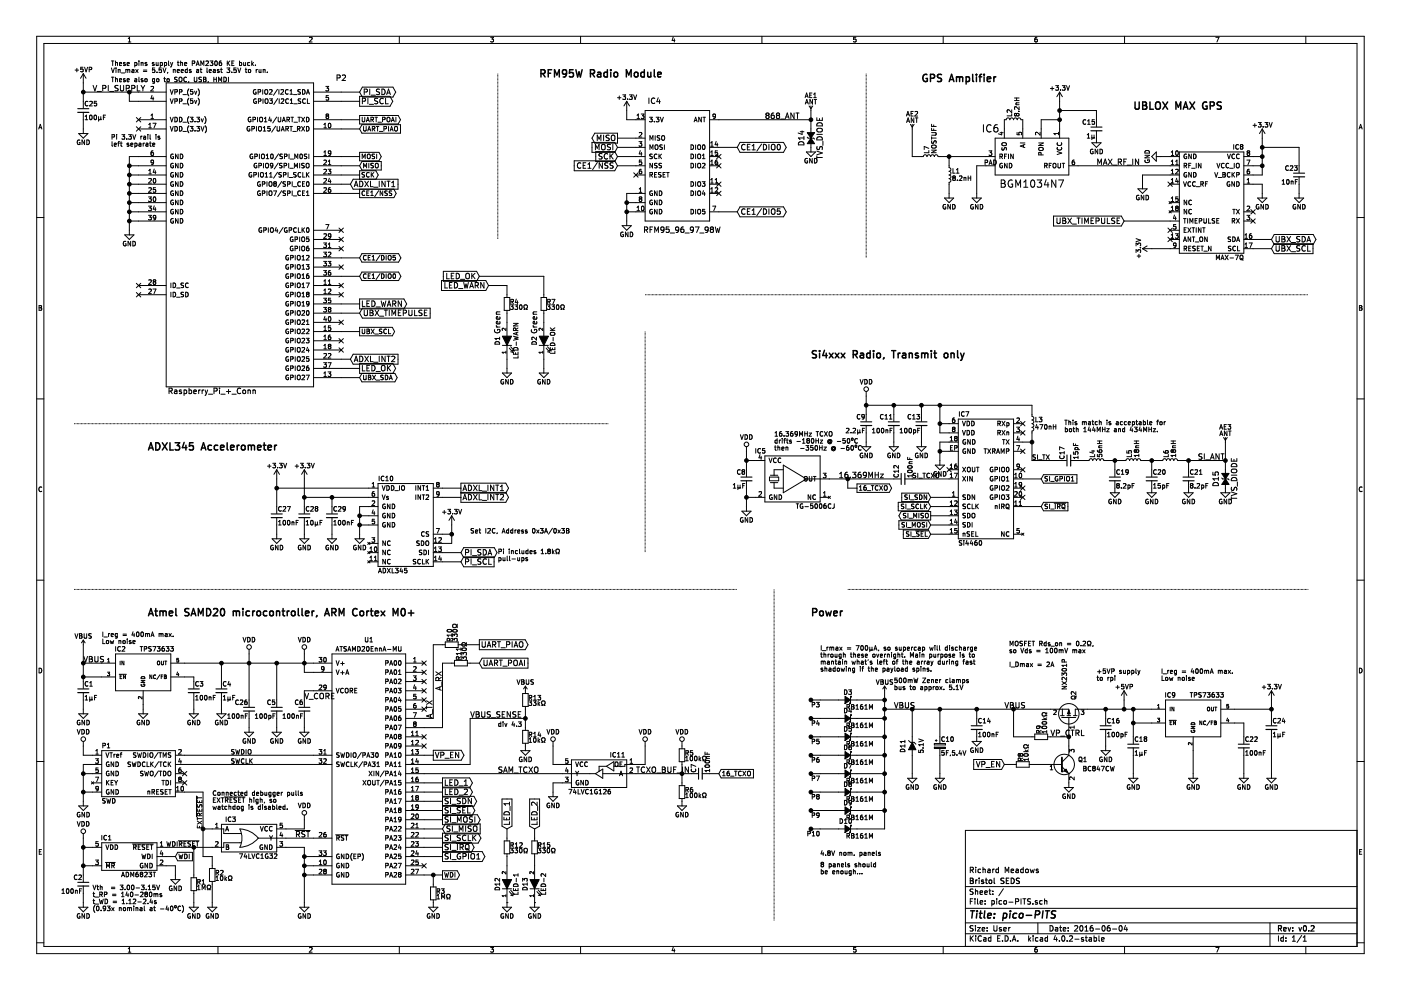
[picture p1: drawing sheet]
<svg xmlns="http://www.w3.org/2000/svg" width="297mm" height="210mm" viewBox="0 0 297 210" stroke-linecap="round" stroke-linejoin="round" font-family="sans-serif">
<g fill="none" stroke="#000" stroke-width=".21">
<path d="M7.8 7.7h281.4v194.5h-281.4zM9.3 9.2h278.4v191.5h-278.4zM15.9 14.9h.8M16.3 14.5v.7M17.6 14.3h-.5v.4h.5v.4h-.5M17.7 19.5h17.5M17.7 15.6l-.6 1M17.7 15.6v7.3M17.7 15.6l.5 1M17.9 14.3l.3 .9 .4-.9M19.4 14.3h-.5v.9M19.4 14.3h.1"/>
<path d="M19.4 14.7l-.5 .1M19.4 14.3v.4M19.4 14.7h.1M19.7 18.1l.4 1.2 .4-1.2M20.6 19.4h.9M21.8 18.7h.5l.1-.5-.6-.1v1.2M23 18.1v1.2M23.2 19.4h.9M23.6 14.4l.3 1 .4-1M23.6 12.9h.6M23.6 16.4h.6M23.9 12.9v1"/>
<path d="M23.9 16.4v.9M24.5 12.9v1M24.5 16.4v.9M24.5 13.3h.4v.6M24.5 16.8l.4-.1v.6M24.6 14.4v.1M24.6 14.7v.7M25 18.2h-.6a.49 .49 0 0 0 .6 .6l-.1 .4h-.5M25.1 14.7v.7M25.1 14.8h.3l.1 .6M25.3 13.6l.5-.1-.1-.2-.2-.1-.2 .2 .1 .4h.3M25.3 17l.5-.1-.1-.2h-.2l-.2 .1 .1 .5h.3"/>
<path d="M25.5 18.1v1l.3 .2 .4-.2v-1M25.7 15.5h.7M26.5 16.7l-.3 .1v.2h.3v.3h-.3M26.5 13.3l-.2-.1-.1 .2 .4 .3M26.6 13.7l-.2 .2-.2-.1M26.6 13.7h.1M26.7 14.7v.7M26.7 14.8l.3-.1 .1 .2M26.8 18.7h.5l.1-.5-.6-.1v1.2M27 13.6l.4-.1v-.2l-.3-.1-.1 .2v.4h.4M27 17l.4-.1v-.2h-.3l-.1 .1v.5h.4M27.1 14.9l.4-.1v.6"/>
<path d="M27.1 14.9v.5M27.2 8.2l.3-.3v1M27.2 8.9h.6M27.4 19.5v2h7.8M27.9 18.7h.6l.1-.5-.7-.1v1.2M28 14.8h.4v.6M28.4 15l-.4 .2 .1 .2 .3-.1M28.6 16.7h.3l.1 .6M28.6 13.3l.2-.1 .2 .2-.1 .4h-.3M28.6 13.2v1M28.8 14.7l.5 .7M29 16.9l-.5 .2 .2 .2h.3"/>
<path d="M29.1 18.1v1.2h.6M29.3 14.7l-.5 .7M29.5 13h.1M29.5 16.4v.8l.1 .1M29.5 13.2v.7M29.9 18.1l.4 .6M29.9 13.3h.4v.6M29.9 13.2v.7M30.3 16.7l-.4 .1 .1 .2h.3v.3h-.4M30.3 18.7v.6M30.4 14.9h.7M30.4 15.2h.7"/>
<path d="M30.7 18.1l-.4 .6M30.7 16.8h.5l-.1 .5-.4-.1zM31.1 13.3l-.2-.1-.1 .2 .4 .3M31.2 13.7h.1M31.2 13.7l-.2 .2-.2-.1M32 18.4l.4-.1 .2 .3-.6 .7h.6M32.4 16.8v.4l.4 .1M32.4 16.7h.4M32.4 16.7v.1M32.7 13.3l-.3-.1-.1 .2 .4 .3M32.7 13.7l-.1 .2-.3-.1M32.7 13.7h.1"/>
<path d="M32.8 16.7l-.1 .9h-.3M32.8 14.4h-.5v.5h.5v.4h-.5M33.1 13.2v.6h.4M33.2 16.8h.5l-.1 .5-.4-.1zM33.3 15.3v.1M33.5 13.2v.7M34 13.3l.3-.1 .2 .2-.1 .4h-.4M34 13.2v1M34.2 14.4h-.4l-.1 .5h.5v.4h-.5M34.6 14.4l.3 1 .3-1M34.7 16.7h.4M34.9 13.3l.2-.1 .2 .2-.1 .4h-.3"/>
<path d="M34.9 16.4v.8l.2 .1M34.9 13.2v1M35.2 17.6h31.3v64.4h-31.3zM35.4 16.8l.3-.1 .2 .2-.2 .4-.3-.1zM35.6 15.3l-.1 .2M35.7 12.9v.8l.2 .2M36.1 19l.3 1 .3-1M36.2 13.2l.2 .7M36.4 13.9l-.2 .3M36.6 13.2l-.2 .7M36.7 14.8h.4v.6M36.7 14.7v.7"/>
<path d="M37.1 19.5h.4l.1-.4-.5-.1v1M37.6 16.4h-.5v.3a.41 .41 0 0 1 .4 .5l-.5 .1M37.6 15.1l.4-.1v-.2l-.3-.1-.1 .2v.4h.4M37.6 13.2h.4M37.7 12.9v.8l.3 .2M38 16.5l.2-.1 .3 .1 .1 .5-.2 .3-.4-.1zM38 19.5h.5l.1-.4-.6-.1v1M38.3 12.9v1M38.3 13.3h.4v.6M38.4 15.1l.5-.1-.1-.2-.2-.1-.2 .2 .1 .4h.3M39.1 13.6l.5-.1v-.2l-.3-.1-.2 .2 .1 .4h.4M39.6 16.4a.43 .43 0 0 0-.6 .4 .43 .43 0 0 0 .6 .4"/>
<path d="M39.7 14.4v1M39.7 14.8l-.3-.1-.1 .2v.4h.4M40 17.3l-.1 .2M40 18.8a1.16 1.16 0 0 0 0 1.5M40.5 14.8l-.2-.1-.2 .2 .4 .3M40.5 15.2l-.1 .2-.3-.1M40.5 15.2h.1M40.8 13.4h.4l.1-.4-.5-.1v1M40.9 19h-.5v.5h.5v.4h-.5M41.2 16.4v.7l.2 .2 .3-.2v-.7M41.3 19.3l.2 .7 .2-.7M41.6 13.9l.3-1 .3 1"/>
<path d="M41.7 13.6h.4M41.7 14.8h.4v.6M42 18.8a1.16 1.16 0 0 1 0 1.5M42.1 15l-.4 .2 .1 .2 .3-.1M42.4 14.7h.4M42.6 13.9v-1l.3 .7 .3-.7v1M42.6 14.4v.8l.2 .2M42.7 16.4h-.5v.3a.41 .41 0 0 1 .5 .5l-.5 .1M43.1 16.4h.4l.2 .1-.2 .3 .2 .3-.2 .2h-.4zM43.1 16.8h.4M43.7 13l.3-.1 .2 .3-.6 .7h.6M43.7 13h.1"/>
<path d="M43.9 14.4v.8l.1 .2M44.2 17.3l-.1 .2M44.4 15.1l.4-.1v-.2l-.3-.1-.1 .2v.4h.4M44.5 12.9h.6l-.3 .4 .3 .1v.4h-.6M45.2 14.8h.4v.6M45.3 16.8h.6M45.3 16.4v.9M45.6 13l.1-.1a.47 .47 0 0 1 .4 .5 .47 .47 0 0 1-.4 .4l-.2-.3zM45.6 15l-.4 .2 .1 .2 .3-.1M45.9 16.4v.9M45.9 13h.1M46.2 7.7v1.5"/>
<path d="M46.3 17.3v-.9l.4 .6 .3-.6v.9M46.4 14.8l-.2-.1-.1 .2 .4 .3M46.5 13.3l.5 .1v.4h-.5zM46.5 15.2l-.2 .2-.2-.1M46.5 15.2h.1M46.5 13.4v.1M46.8 14.7h.3M46.9 14.4v.8l.2 .2M46.9 12.9l-.3 .1-.1 .3M47.5 16.4a.49 .49 0 0 1 .5 .5 .49 .49 0 0 1-.5 .4zM48.1 14.4h.6l-.3 .4 .3 .1v.4h-.6M48.2 12.9v1"/>
<path d="M48.3 13.3l.4 .6M48.4 16.4v.9M48.7 12.9l-.5 .6M49.1 15.3v.1M49.2 13.4h.3M49.6 12.9h-.4v1h.4M50.1 14.4h-.5v.5h.5v.4h-.5M50.4 14.4l.3 1 .4-1M50.8 13.3l.3-.1 .1 .2v.4h-.4M50.8 12.9v1M51.7 13.2v.6h.4M52 14.7h.4"/>
<path d="M52.1 13.2v.7M52.1 14.4v.8l.3 .2M52.7 14.8h.4v.5h-.4zM52.9 13.3l-.2-.1-.2 .2 .1 .4h.3M53.4 12.9v1M53.5 13.5l.2 .4M53.7 13.2l-.3 .4M54.2 13.8v.1M54.3 19a.44 .44 0 0 0-.6 .5 .44 .44 0 0 0 .6 .4v-.4h-.2M54.3 14.7v.7M54.6 14.7l-.3 .2M54.7 19.5h.5v-.4l-.5-.1v1"/>
<path d="M54.9 14.7l.1 .6h.3M55.3 14.7v.7M55.7 19v1M55.8 14.8h.4v.6M55.8 14.7v.7M56.2 19.1l.1-.1 .4 .1 .1 .5-.3 .4-.3-.2zM56.7 15.3v.1M57.1 19.1l.4-.1 .2 .3-.6 .7h.6M58.8 18.9l-.8 1.3M59.1 19v1M59.6 19.1l.3-.1 .2 .3-.6 .7h.6M61.1 19.1a.43 .43 0 0 0-.6 .4 .43 .43 0 0 0 .6 .4"/>
<path d="M61.5 20h.5M61.5 19.3l.3-.3v1M63.7 19h-.5v.4a.41 .41 0 0 1 .5 .5h-.5M64.1 19a.49 .49 0 0 1 .6 .5 .49 .49 0 0 1-.6 .5zM65 20l.3-1 .3 1M65.1 19.7h.4M65.6 8l.4-.1 .2 .3-.6 .7h.6M66.5 19.5h9.7M69.1 18.3h.6l-.3 .4 .2 .1v.4h-.5M71.5 16.5h.5l.1-.5-.6-.1v1.2M72.6 16l.4-.1 .3 .3-.8 .9h.8M76.8 18.5h6.5l.6 1-.6 1.1h-6.5l-.6-1.1z"/>
<path d="M77.2 19.5h.6v-.5l-.6-.1v1.2M78.4 18.9v1.2M80.5 18.9l-.6 .1a.49 .49 0 0 0 .5 .6v.4h-.6M81 18.9a.59 .59 0 0 1 .7 .6 .59 .59 0 0 1-.7 .6zM82.1 19.7h.5M84.7 7.7v1.5M104 7.9h.6l-.3 .4 .3 .2v.3h-.6M123.1 7.7v1.5M142.7 7.9l-.2 .7h.6M143 8.2v.7M161.5 7.7v1.5M172.1 19.7h-.4v1h.4"/>
<path d="M172.5 20l.3-.3v1M181.5 7.9h-.5v.5l.4-.1 .1 .4-.2 .2-.3-.1M200 7.7v1.5M219.9 7.9l-.5 .2v.6l.2 .2 .3-.1v-.5h-.3l-.2 .2M222.7 18.8h.7M223.1 18.4v.7M223.8 18.2h.6l-.3 .3 .3 .1v.4h-.6M224.7 19.5v9.8M224.7 19.5l-.6 1M224.7 19.5l.5 1M224.9 19v.1M225.2 18.2h.6l-.3 .3 .3 .1v.4h-.6"/>
<path d="M226.1 18.2l.3 .9 .4-.9M238.4 7.7v1.5M257.8 7.9h.6l-.4 1M276.9 7.7v1.5M8.2 27.4l.3-1 .4 1M8.3 27.1h.5M16.7 28.3h1.9l-.9 1zM16.9 29.7a.44 .44 0 0 0-.5 .5 .44 .44 0 0 0 .6 .4v-.4h-.2M17.7 23.8v4.5M17.9 29.7v1l-.5-1v1M18.1 25.4h.5M18.1 24.7l.2-.3v1"/>
<path d="M18.4 29.7a.49 .49 0 0 1 .6 .5 .49 .49 0 0 1-.6 .5zM18.6 21.6a.43 .43 0 0 0-.6 .4 .43 .43 0 0 0 .6 .4M19 21.6l.4-.1 .2 .3-.6 .7h.6M19.1 24.5l.1-.1a.47 .47 0 0 1 .4 .5 .47 .47 0 0 1-.5 .4l-.1-.3zM20 24.5l.1-.1a.47 .47 0 0 1 .4 .5 .47 .47 0 0 1-.4 .4l-.2-.3zM20.5 21.5h-.5v.4h.5v.5h-.5M20.9 25.2l.1 .2 .4-.2M20.9 24.7v1M21.4 25.2l.1 .2M21.4 24.7v.5M21.9 24.9h.3M22.4 24.4h-.5v1"/>
<path d="M23.8 29.1l.4-.1 .1-.4h-.5v.9M23.8 30v.9l.1 .1M24.2 30.7l.5-.1-.1-.2-.2-.1-.2 .2 .1 .5h.3M24.7 28.6h.1M24.7 28.9v.6M25 30.3h.3M25.3 30l-.2 .2v.8M25.5 30.3h.4M25.7 30v.9l.2 .1M25.8 28.6h.6l-.3 .3 .3 .1v.4h-.6M26.9 29.4v.1M27.2 28.6h.7l-.4 .3 .3 .1v.4h-.6"/>
<path d="M27.3 30.4l-.4 .1 .1 .1 .3 .1v.3h-.4M27.4 35.2h7.8M27.4 39.1h7.8M27.4 37.1h7.8M27.7 30.7l.5-.1-.1-.2-.2-.1-.2 .2 .1 .5h.3M28.1 28.6l.4 .9 .3-.9M28.6 30.4l.3-.1 .2 .2-.1 .5h-.4M28.6 30.3v1M28.9 26.9l.9 .9M28.9 24.9l.9 1M29.4 25.4h5.8M29.4 27.3h5.8"/>
<path d="M29.5 30.4h.3l.1 .6M29.8 24.9l-.9 1M29.8 26.9l-.9 .9M29.9 28.9v.6M29.9 30.6l-.5 .2 .2 .2h.3M30.1 28.9l-.2 .2M30.4 30.3v.7M30.5 28.9h.3l.1 .6M30.6 30.3l-.2 .2M30.9 29.1l-.5 .2 .2 .2h.3M31 30.4h.3l.1 .6M31.3 28.6h.1"/>
<path d="M31.3 28.9v.6M31.4 30.6l-.5 .2 .2 .2h.3M31.5 37.9l.4-.1 .2 .3-.6 .7h.6M31.5 39.9l.4-.1 .2 .3-.6 .7h.6M31.5 27.1h.6M31.5 36.9h.6M31.5 26.4l.3-.3v1M31.5 36.2l.3-.3v1M31.7 30.3h.4M31.8 28.6v.8l.2 .1M31.8 30v.9l.3 .1M32 25.2h.6"/>
<path d="M32 24.4l.3-.2v1M32.2 20.2l-.2 .7h.6M32.4 30.7l.4-.1v-.2l-.3-.1-.1 .2v.5h.4M32.4 26.1h.7l-.4 1M32.5 32l-.4 .2-.1 .6 .2 .2 .3-.1v-.5h-.3l-.2 .1M32.5 20.6v.6M32.6 34.4l-.2 .1h-.3v-.5l.3-.1 .2 .2-.1 .6-.4 .2M32.7 35.8l-.2 .7h.6M32.9 37.9l-.1-.1a.47 .47 0 0 0-.3 .5 .47 .47 0 0 0 .4 .5M32.9 37.9h.1M32.9 37.9v.8M32.9 38.7v.1"/>
<path d="M32.9 36.2v.7M33 39.8h-.5v.4h.5v.5h-.5M33.1 28.6h.1M33.1 28.9v.6M33.9 28.9l-.4 .1v.2h.4v.3h-.4M35.2 33.2h-7.8v16.6M36.1 24.9l.3 .9 .3-.9M36.1 21l.3 .9 .3-.9M36.1 26.8l.3 1 .3-1M36.7 36.6a.44 .44 0 0 0-.5 .5 .44 .44 0 0 0 .6 .4v-.4h-.2M36.7 38.6a.44 .44 0 0 0-.5 .4 .44 .44 0 0 0 .6 .4v-.3h-.2M36.7 32.7a.44 .44 0 0 0-.5 .5 .44 .44 0 0 0 .6 .3v-.3h-.2"/>
<path d="M36.7 34.7a.44 .44 0 0 0-.5 .4 .44 .44 0 0 0 .6 .4v-.3h-.2M37.1 21.5l.4-.1 .1-.4h-.5v.9M37.1 24.9a.49 .49 0 0 1 .5 .4 .49 .49 0 0 1-.5 .5zM37.1 26.8a.49 .49 0 0 1 .5 .5 .49 .49 0 0 1-.5 .5zM37.8 32.7v.9l-.6-.9v.9M37.8 34.6v1l-.6-1v1M37.8 36.6v1l-.6-1v1M37.8 38.5v1l-.6-1v1M38 24.9a.49 .49 0 0 1 .6 .4 .49 .49 0 0 1-.6 .5zM38 21.5l.5-.1 .1-.4h-.6v.9M38 26.8a.49 .49 0 0 1 .6 .5 .49 .49 0 0 1-.6 .5zM38.2 32.7a.49 .49 0 0 1 .6 .5 .49 .49 0 0 1-.6 .4z"/>
<path d="M38.2 34.6a.49 .49 0 0 1 .6 .5 .49 .49 0 0 1-.6 .5zM38.2 36.6a.49 .49 0 0 1 .6 .5 .49 .49 0 0 1-.6 .5zM38.2 38.5a.49 .49 0 0 1 .6 .5 .49 .49 0 0 1-.6 .5zM38.8 25.9h.7M38.8 20.1h.7M38.8 22h.7M38.8 27.9h.7M40 24.7a1.16 1.16 0 0 0 0 1.5M40 20.8a1.16 1.16 0 0 0 0 1.5M40 26.7a1.16 1.16 0 0 0 0 1.5M40.3 24.9h.6l-.3 .3 .3 .1v.4h-.6M40.3 26.8h.6l-.3 .4 .3 .1v.4h-.6"/>
<path d="M40.9 21h-.5v.4h.5v.4h-.5M41.3 21.3l.2 .6 .2-.6M41.3 25.7v.1M41.3 27.7v.1M41.7 24.9h.6l-.3 .3 .3 .1v.4h-.6M41.7 26.8h.6l-.3 .4 .3 .1v.4h-.6M42 20.8a1.16 1.16 0 0 1 0 1.5M42.6 26.8l.3 1 .4-1M42.7 25.2l.2 .6 .2-.6M43.4 24.7a1.16 1.16 0 0 1 0 1.5M43.5 26.7a1.16 1.16 0 0 1 0 1.5M52.9 26.9a.44 .44 0 0 0-.5 .4 .44 .44 0 0 0 .6 .4v-.3h-.2"/>
<path d="M53.2 24.9a.44 .44 0 0 0-.6 .4 .44 .44 0 0 0 .6 .4v-.3h-.2M53.3 36.6a.44 .44 0 0 0-.5 .5 .44 .44 0 0 0 .6 .4v-.4h-.2M53.4 27.3h.5v-.4l-.5-.1v1M53.6 32.7a.44 .44 0 0 0-.6 .5 .44 .44 0 0 0 .6 .3v-.3h-.2M53.8 37.1l.5-.1v-.3l-.5-.1v1M54 33.2l.5-.1v-.4h-.5v.9M54.1 25.3l-.5 .1M54.1 24.9h-.5v.9M54.1 24.9h.1M54.1 24.9v.4M54.1 25.3h.1M54.3 21a.44 .44 0 0 0-.5 .4 .44 .44 0 0 0 .6 .4v-.3h-.2"/>
<path d="M54.4 26.8v1M54.4 34.7a.44 .44 0 0 0-.5 .4 .44 .44 0 0 0 .6 .4v-.3h-.2M54.6 24.9v.9M54.8 21.5l.5-.1v-.4h-.5v.9M54.8 36.6v1M54.8 26.9l.2-.1 .4 .1v.6l-.2 .3-.4-.2zM54.9 35.1h.4l.1-.4-.5-.1v1M55 32.7v.9M55.1 25l.2-.1 .3 .1 .1 .5-.3 .3-.3-.1zM55.2 38.6a.44 .44 0 0 0-.6 .4 .44 .44 0 0 0 .6 .4v-.3h-.2M55.3 36.7l.1-.1 .4 .1 .1 .5-.3 .4-.3-.2zM55.5 32.8l.1-.1 .4 .1 .1 .5-.3 .3-.3-.1z"/>
<path d="M55.6 39h.5v-.4l-.5-.1v1M55.8 21v.9M55.8 27.1l.3-.3v1M55.8 27.8h.6M55.9 34.6v1M56.1 25.8h.5M56.1 25.1l.2-.2v.9M56.2 21.1l.2-.1 .4 .1v.5l-.2 .3-.4-.1zM56.2 36.8l.3-.2v1M56.2 37.6h.6M56.4 34.7h.4l.1 .2v.5l-.2 .2-.4-.2zM56.4 33.6h.6"/>
<path d="M56.4 32.9l.3-.2v.9M56.6 38.5v1M56.8 27.2l.5 .1v.3l-.2 .2-.3-.1M56.8 27.2v.1M57.1 38.7l.1-.2 .4 .2 .1 .5-.3 .3-.3-.2zM57.1 21h.7l-.4 .3 .3 .1v.4h-.6M57.2 36.8l.2-.2v1M57.2 37.6h.5M57.2 24.8l-.2 .7h.6M57.3 26.8h-.5v.5M57.4 25.2v.6M57.5 32.7h.1a.47 .47 0 0 1 .4 .5 .47 .47 0 0 1-.5 .4l-.1-.3z"/>
<path d="M57.8 35l-.1 .2h-.3l-.1-.5 .4-.1 .1 .2v.6l-.4 .2M58.2 38.9l-.2 .2 .2 .4 .4-.2-.2-.4M58.2 38.9l-.2-.1 .2-.3 .4 .1-.2 .3M58.2 38.9h.2M58.4 26.8l-.8 1.2M58.7 24.8l-.9 1.3M58.7 26.8v.8l.2 .2 .4-.2v-.8M58.8 36.5l-.8 1.3M58.9 20.9l-.9 1.3M59 24.9v.8l.5 .1M59 34.6l-.9 1.2M59.1 32.6l-.9 1.3"/>
<path d="M59.2 21v.9M59.5 25.7v.1M59.5 24.9v.8M59.6 21h.4l.2 .2-.6 .7h.6M59.6 27.8l.3-1 .4 1M59.7 36.6h-.5v.3a.41 .41 0 0 1 .4 .6h-.5M59.7 27.5h.5M59.7 38.5l-.8 1.2M59.8 34.7h-.5v.3a.41 .41 0 0 1 .5 .5h-.5M59.9 25.8l.3-.9 .3 .9M59.9 32.7h-.5v.3a.41 .41 0 0 1 .4 .5l-.5 .1M60 25.5h.4"/>
<path d="M60 38.6v.3a.41 .41 0 0 1 .5 .5h-.5M60.1 38.6h.4M60.1 38.6h-.1M60.1 37.1l.5-.1v-.3l-.5-.1v1M60.2 35.1h.5v-.4l-.5-.1v1M60.3 33.2l.5-.1v-.4h-.5v.9M60.6 27.3h.5v-.4l-.5-.1v1M60.8 27.3l.3 .5M61 39h.4l.1-.4-.5-.1v1M61.1 25.4l.3 .4M61.1 36.6v1M61.1 21a.43 .43 0 0 0-.5 .4 .43 .43 0 0 0 .5 .4"/>
<path d="M61.2 34.6v1M61.3 32.7v.9M61.3 25.3l-.5 .1M61.3 24.9h-.5v.9M61.3 24.9h.1M61.3 37.6h.7M61.3 24.9v.4M61.3 25.3h.1M61.4 26.8h.6M61.4 35.7h.8M61.5 33.7h.8M61.5 21.9h.6"/>
<path d="M61.5 21.2l.3-.2v.9M61.7 24.9h.5M61.7 26.8v1M61.9 24.9v.9M61.9 38.5v1M62.1 27.9h.7M62.2 39.6h.7M62.2 20.1h.8M62.3 22h.7M62.3 25.9h.8M62.4 35.6v-1l.4 .7 .3-.7v1M62.5 33.6v-.9l.3 .7 .3-.7v.9"/>
<path d="M62.8 36.6h-.5v.3a.41 .41 0 0 1 .5 .6h-.6M63.2 24.9h.5M63.3 27.3l.3 .5M63.4 24.9v.9M63.5 26.9l-.4-.1v1M63.5 27.3h-.4M63.5 26.9h.1M63.5 34.6v1M63.6 26.9v.3M63.6 27.2l-.1 .1M63.6 32.7h.2a.47 .47 0 0 1 .3 .5 .47 .47 0 0 1-.4 .4l-.1-.3zM63.7 38.6a.43 .43 0 0 0-.6 .4 .43 .43 0 0 0 .6 .4"/>
<path d="M63.8 36.7a.43 .43 0 0 0-.6 .4 .43 .43 0 0 0 .6 .4M63.8 21h-.5v.3a.41 .41 0 0 1 .4 .5l-.5 .1M63.9 24.9l.7 .9M63.9 26.8l.7 1M64.1 39h.4M64.2 36.6v1h.5M64.5 34.7h-.5v.3a.41 .41 0 0 1 .5 .5h-.5M64.6 24.9l-.7 .9M64.6 26.8l-.7 1M64.6 38.5h-.5v1h.5M64.7 21a.43 .43 0 0 0-.5 .4 .43 .43 0 0 0 .5 .4M64.9 34.8l.2-.2 .4 .2v.5l-.2 .3-.4-.2z"/>
<path d="M65 24.9a.49 .49 0 0 1 .5 .4 .49 .49 0 0 1-.5 .5zM65 26.8a.49 .49 0 0 1 .5 .5 .49 .49 0 0 1-.5 .5zM65 36.6v1M65.1 32.7h-.5l-.1 .3a.41 .41 0 0 1 .5 .5l-.5 .1M65.1 38.6l.1-.1a.47 .47 0 0 1 .3 .5 .47 .47 0 0 1-.4 .4l-.1-.3zM65.1 37l.4 .6M65.2 21v.9h.4M65.4 38.6h.1M65.5 32.7v.9M65.5 36.6l-.5 .5M66.5 25.4h9.7M66.5 21.5h9.7"/>
<path d="M66.5 33.2h9.7M66.5 35.2h9.7M66.5 27.3h9.7M66.5 39.1h7.8M66.5 37.1h9.7M68.7 33h.5M68.7 36l.3-.1 .2 .3-.6 .7h.6M68.7 34l.3-.1 .2 .3-.6 .7h.6M68.7 27.1h.5M68.7 26.4l.2-.3v1M68.7 32.3l.2-.3v1M68.7 37.9l.3-.1 .2 .3-.6 .7h.6"/>
<path d="M68.7 39.9l.3-.1 .2 .3-.6 .7h.6M69.3 24.6l-.2 .2 .2 .4 .4-.2-.2-.4M69.3 24.6l-.2-.2 .2-.2 .3 .1-.1 .3M69.3 24.6h.2M69.5 35.9h.7l-.4 .4h.3v.5h-.6M69.6 34.9h.6M69.6 34.2l.3-.3v1M69.6 20.3h-.4l-.1 .4h.5v.4h-.5M69.7 26.2l.1-.1a.47 .47 0 0 1 .4 .5 .47 .47 0 0 1-.5 .4l-.1-.3zM69.7 39.9l-.1 .8h.5v-.5h-.3l-.2 .1M69.8 39.8l-.1 .1M69.8 37.8l-.2 .7h.6"/>
<path d="M70.1 38.2v.6M70.1 39.8h-.3M70.2 32.4l-.2 .2-.3-.1-.1-.4 .4-.1 .2 .2-.1 .5-.4 .3M74.9 38h9.5v2.1h-9.5l-.6-1zM75.1 39.6l.4-1.2 .4 1.2M75.2 39.3h.6M76.2 20.4h6.5l.6 1.1-.6 1h-6.5zM76.2 24.5h8.2l.5 .9-.5 .9h-8.2zM76.2 32.3h4.1l.5 .9-.5 .9h-4.1zM76.2 38v-1.8h3.5l.5 .9-.5 .9M76.3 38.4a.59 .59 0 0 1 .7 .6 .59 .59 0 0 1-.7 .6zM76.7 34.3h4.1v1.7h-4.1l-.5-.8z"/>
<path d="M76.7 26.4h8.2v1.8h-8.2l-.5-.9zM76.8 24.9v.8l.5 .1M76.8 33.6v-.9l.3 .7 .3-.7v.9M76.8 21.5l.6-.1 .1-.4-.7-.2v1.2M77.1 26.8v.8l.2 .2 .3-.2v-.8M77.1 35.6v-1l.3 .7 .3-.7v1M77.3 36.6h-.5v.3a.41 .41 0 0 1 .5 .6h-.5M77.3 25.7v.1M77.3 24.9v.8M77.3 38.4l.8 1.2M77.7 25.8l.3-.9 .3 .9M77.8 25.5h.4"/>
<path d="M77.9 32.8l.2-.1 .4 .1v.5l-.2 .3-.4-.1zM78 27.8l.3-1 .3 1M78 20.8v1.2M78.1 27.5h.4M78.1 38.4l-.8 1.2M78.2 34.6v1M78.3 36.7a.43 .43 0 0 0-.6 .4 .43 .43 0 0 0 .6 .4M78.3 22.1h.9M78.5 38.4v1.2h.6M78.7 20.2h.9M78.7 36.6v1M78.8 37l.5 .6"/>
<path d="M78.9 25.4l.3 .4M78.9 27.3h.5v-.4l-.5-.1v1M79.1 25.3l-.5 .1M79.1 24.9h-.5v.9M79.1 24.9h.1M79.2 24.9v.4M79.2 25.3h-.1M79.2 34.7h-.5v.3a.41 .41 0 0 1 .4 .5h-.5M79.2 27.3l.3 .5M79.2 39.7h.9M79.3 36.6l-.6 .5M79.4 32.7h-.4l-.1 .3a.41 .41 0 0 1 .5 .5l-.5 .1"/>
<path d="M79.5 24.9h.5M79.7 34.7h.4l.1 .2v.5l-.2 .2-.4-.2zM79.8 24.9v.9M79.8 26.8h.5M79.9 32.7v.9M80.1 26.8v1M80.1 20.9l-.6 .1a.49 .49 0 0 0 .5 .6v.3h-.6M80.1 25.9h.8M80.4 38.4v1.2M80.4 27.9h.8M81.1 25.4l.5-.1v-.4h-.5v.9M81.3 21a.52 .52 0 0 0-.8 .4 .52 .52 0 0 0 .8 .5"/>
<path d="M81.7 38.4v1.2l-.7-1.2v1.2M81.8 20.8v1.2h.5M81.9 26.9l-.5-.1v1M81.9 27.3h-.5M81.9 26.9h.1M81.9 26.9v.3M81.9 27.2v.1M82 20.1l.4-1.2 .4 1.2M82 38.4h.7M82.1 25l.2-.1 .3 .1 .1 .5-.2 .3-.4-.1zM82.4 26.8v1M82.4 38.4v1.2"/>
<path d="M82.7 27.8l.3-1 .4 1M82.8 27.5h.5M83 25.8l.3-.9 .3 .9M83 39.6h.7M83 38.7l.4-.3v1.2M83.1 25.5h.4M83.7 26.9l.2-.1 .3 .1 .1 .6-.2 .3-.4-.2zM83.9 24.9v.9M121.7 34.1h8.6l.6 1.1-.6 1h-8.6zM123.2 34.6a.52 .52 0 0 0-.8 .5 .52 .52 0 0 0 .8 .5M123.6 35.1h.4M124.2 34.5h-.6v1.2h.6"/>
<path d="M124.6 35.7h.7M124.6 34.8l.4-.3v1.2M125.5 30.2h4.8l.6 1-.6 1.1h-4.8zM126.1 28.2h4.8v2.1h-4.8l-.6-1zM126.2 31.8v-1.2l.4 .8 .4-.8v1.2M126.3 32.1h4l.6 1.1-.6 1.1h-4zM126.6 29.8v-1.2l.4 .9 .4-.9v1.2M126.6 34.4l-.9 1.6M127.6 30.8l.2-.2a.38 .38 0 0 1 .5 .4v.6l-.5 .2-.3-.4zM127.7 32.6l-.7 .1a.49 .49 0 0 0 .6 .6l-.1 .4h-.5M127.7 34.5v1.2l-.7-1.2v1.2M128 28.6v1.2"/>
<path d="M128.8 32.7a.52 .52 0 0 0-.7 .4 .52 .52 0 0 0 .7 .5M128.9 34.6h-.6a.49 .49 0 0 0 .5 .6v.4h-.6M129.2 28.7l-.7 .1a.49 .49 0 0 0 .6 .6l-.1 .4h-.5M129.3 32.6v1.1M129.4 30.7h-.6a.49 .49 0 0 0 .6 .6l-.1 .4h-.5M129.5 33.1l.5 .6M129.7 28.8l.2-.2a.38 .38 0 0 1 .5 .4l-.1 .7-.4 .1-.3-.4zM129.9 30.6v1.2M130 34.6h-.6a.49 .49 0 0 0 .5 .6v.4h-.6M130 32.6l-.7 .6M130.9 33.2h5.9M130.9 35.2h5.9"/>
<path d="M130.9 29.3h5.9M130.9 31.2h5.9M130.9 20.7h.8M131.3 20.3v.8M132 20.1h.6l-.3 .4 .3 .1v.4h-.6M132.9 21.5v3.9h3.9M132.9 21.5l-.6 1M132.9 21.5l.6 1M133.1 21v.1M133.4 20.1h.6l-.3 .4 .3 .1v.4h-.6M134.3 20.1l.4 1 .3-1M134.4 36.6l.9 1"/>
<path d="M134.8 37.1h2M135.1 25.2h.5M135.1 24.4l.2-.2v1M135.3 36.6l-.9 1M135.5 30h.6l-.4 .4 .3 .1v.4h-.5M135.5 36.4l.2-.1 .4 .1-.1 .4h-.4M135.5 28.2l.4-.1 .2 .3-.6 .7h.6M135.6 36.8h.1M135.7 31.9l-.2 .7h.6M135.9 24.2h.6l-.3 .3 .3 .1v.5h-.6M136 35.9l-.4 .2v.7M136 32.3v.7"/>
<path d="M136 33.9h-.4l-.1 .5h.5v.4h-.5M136.8 23.4h13.7v23.5h-13.7zM137.6 20.8v1.1M137.7 24.9h.6l-.3 .3 .3 .1v.4h-.6M137.8 37.1l.5-.1v-.3l-.5-.1v1M137.8 29.7v-.9l.3 .6 .3-.6v.9M137.8 31.7v-1l.3 .7 .3-.7v1M138 37.1l.3 .5M138.3 32.7h-.5v.3a.41 .41 0 0 1 .5 .5l-.5 .1M138.3 34.6v1l-.5-1v1M138.7 25.7h.1M138.7 25.7v.1"/>
<path d="M138.8 37h.3M138.8 20.9a.52 .52 0 0 0-.7 .5 .52 .52 0 0 0 .7 .4M138.9 28.8v.9M139 30.8h.4l.1 .2v.5l-.2 .2-.4-.2zM139.1 24.9h.6l-.3 .3 .3 .1v.4h-.6M139.2 36.6h-.4v1h.4M139.3 32.7a.43 .43 0 0 0-.6 .4 .43 .43 0 0 0 .6 .4M139.3 34.7h-.4l-.1 .3a.41 .41 0 0 1 .5 .5h-.5M139.4 29.1v.1M139.4 29.2l.4 .1 .1 .2-.2 .2h-.4M139.6 20.7l-.3 .9h.7M139.7 32.7v.9"/>
<path d="M139.8 21.2v.7M139.8 33.1l.5 .5M139.9 28.8h-.5v.3M140 24.9l.3 .9 .3-.9M140.2 36.6h-.5v.3a.41 .41 0 0 1 .4 .6h-.5M140.3 34.7h-.5v.3a.41 .41 0 0 1 .4 .5h-.5M140.3 32.7l-.6 .5M140.3 28.9l.2-.1 .4 .1v.5l-.2 .3-.4-.1zM140.4 30.8h-.4l-.1 .3a.41 .41 0 0 1 .5 .5h-.5M140.6 37h.3M140.9 30.7v1M141.1 36.6h-.5v1h.5"/>
<path d="M141.3 36.6h.6M141.6 36.6v1M146.5 32.7a.49 .49 0 0 1 .6 .5 .49 .49 0 0 1-.6 .4zM146.5 34.6a.49 .49 0 0 1 .6 .5 .49 .49 0 0 1-.6 .5zM146.5 38.5a.49 .49 0 0 1 .6 .5 .49 .49 0 0 1-.6 .5zM146.5 30.7a.49 .49 0 0 1 .6 .5 .49 .49 0 0 1-.6 .5zM147.2 25.8l.3-.9 .3 .9M147.3 25.5h.4M147.5 30.7v1M147.5 32.7v.9M147.5 34.6v1M147.5 38.5v1"/>
<path d="M148 32.8l.1-.1 .4 .1 .1 .5-.3 .3-.3-.1zM148 34.8l.1-.2 .4 .2 .1 .5-.3 .3-.3-.2zM148 38.7l.1-.2 .4 .2 .1 .5-.3 .3-.3-.2zM148 30.9l.1-.2 .4 .2 .1 .5-.3 .3-.3-.2zM148.7 24.9v.9l-.6-.9v.9M148.9 38.5h.6l-.4 .4 .3 .1v.4h-.5M148.9 33.6h.6M148.9 34.7l.4-.1 .2 .3-.6 .7h.6M148.9 32.9l.3-.2v.9M149 30.8l.1-.1a.47 .47 0 0 1 .4 .5 .47 .47 0 0 1-.4 .4l-.2-.3zM149 24.9h.6M149.3 24.9v.9"/>
<path d="M150.5 25.4h21.4M150.5 33.2h1.9M150.5 35.2h1.9M150.5 39.1h1.9M150.5 31.2h5.8M150.7 33h.5M150.7 34.9h.5M150.7 38.8h.5M150.7 31h.5M150.7 30.3l.3-.3v1M150.7 32.3l.3-.3v1M150.7 34.2l.3-.3v1"/>
<path d="M150.7 38.1l.3-.3v1M151.5 25.1l-.3 .1M151.6 25.1h-.1M151.6 38.8h.6M151.6 38.1l.3-.3v1M151.7 39.8h.3l.2 .3-.6 .7h.6M151.7 39.8l-.1 .1M151.7 24.6l-.2 .2-.3-.1v-.4h.5l-.1 .8M151.8 30l-.2 .7h.6M151.9 32.7l1 1M151.9 34.7l1 .9M151.9 38.6l1 .9"/>
<path d="M152.1 33.9l-.4 .3-.1 .5 .2 .2 .3-.1v-.4l-.3-.1-.2 .2M152.1 30.3v.7M152.1 32h-.4l-.1 .4h.5v.5h-.5M152.9 34.7l-1 .9M152.9 32.7l-1 1M152.9 38.6l-1 .9M156.9 30.2h9.2l.6 1-.6 1.1h-9.2l-.6-1.1zM158 30.7a.52 .52 0 0 0-.8 .5 .52 .52 0 0 0 .8 .5M158.5 31.2h.3M159 30.6h-.5v1.2h.5M159.5 31.8h.6M159.5 30.9l.3-.3v1.2"/>
<path d="M161.5 30.5l-1 1.5M161.9 30.6a.59 .59 0 0 1 .6 .6 .59 .59 0 0 1-.6 .6zM162.6 24.5l-.2-.3 .2-.2 .5 .2-.3 .3M162.6 24.5l-.2 .2v.2l.2 .2 .5-.2v-.2l-.3-.2M162.6 24.5h.2M163 30.6v1.2M163.6 30.8l.2-.2a.38 .38 0 0 1 .5 .4v.6l-.5 .2-.3-.4zM164.1 24l-.5 .2-.1 .7 .2 .2 .4-.1v-.5l-.4-.1-.2 .2M164.8 24.5l-.2-.3 .2-.2 .5 .2-.2 .3M164.8 24.5h.3M164.8 24.5l-.2 .2v.2l.2 .2 .5-.2v-.2l-.2-.2M164.9 30.7l.2-.1a.57 .57 0 0 1 .4 .6 .57 .57 0 0 1-.6 .5l-.1-.4z"/>
<path d="M165.5 25.2h.9M166.5 25.1l.4-1.1 .4 1.1M166.6 24.8h.6M168.4 24v1.1l-.7-1.1v1.1M168.7 24h.7M169.1 24v1.1M169.3 30.3a.62 .62 0 0 1 .8-.2 .62 .62 0 0 1 .3 .6h-1.1zM169.7 27.9h.7M170.1 27.7v.8l-.9-.3M170.4 29.3h-1.1l.3 .3M170.4 28.9v.7M170.7 20.7l.3-1 .3 1"/>
<path d="M170.7 22.1l.4-1 .3 1M170.8 20.4h.4M170.8 21.8h.5M171 32.2h1.9l-1 1zM171.2 29.1l.1 .2h1.2l.2 .2M171.2 33.6a.44 .44 0 0 0-.6 .5 .44 .44 0 0 0 .6 .4v-.4h-.1M171.5 22.5l.4 .5 .4-.5M171.7 20.2h.3M171.9 22.5v9.7M172.2 33.6v1l-.5-1v1M172.3 21.1v1l-.6-1v1M172.5 20.7h.6"/>
<path d="M172.6 21.1h.5M172.7 33.6a.49 .49 0 0 1 .5 .5 .49 .49 0 0 1-.5 .5zM172.9 21.1v1M173.2 25v.5h1.2v-.5M173.2 33.1v.6M173.2 33.4h1.2M173.2 32l1.2 .4-1.2 .4M173.2 28.5h1.2M173.2 27.4l.4-.2h.6l.2 .5-.4 .3-.6-.1-.2-.2zM173.2 31l.1 .7a.49 .49 0 0 0 .6-.6l.4 .1v.5M173.2 26.2a.62 .62 0 0 1 .8-.2 .62 .62 0 0 1 .4 .7h-1.2zM173.2 29.2a.62 .62 0 0 1 .8-.2 .62 .62 0 0 1 .4 .7h-1.2z"/>
<path d="M173.7 25.1v.4M174.5 29.9v.9M192.2 24.6l.3-1 .3 1M192.2 26l.3-1 .4 1M192.3 24.3h.4M192.3 25.7h.5M193 26.4l.4 .5 .4-.5M193.2 24.1h.3M193.4 26.4v6.8h2.4a.39 .39 0 0 1 .3-.4 .39 .39 0 0 1 .4 .4 .39 .39 0 0 1 .4-.4 .39 .39 0 0 1 .4 .4 .39 .39 0 0 1 .4-.4 .39 .39 0 0 1 .4 .4 .39 .39 0 0 1 .4-.4 .39 .39 0 0 1 .4 .4h12.1M193.6 23.6h-.4v1h.4M193.7 25v1l-.5-1v1M194 23.7l.4-.1 .1 .3-.6 .7h.6"/>
<path d="M194.1 25h.5M194.4 25v1M196.9 31.9v.5h-.9M196.9 31.5l-.9-.5v.7M197.5 26.3v.5h1M197.5 31.8h1l-1 .6h1M197.5 28.1h.8l.2 .2-.2 .4h-.8M197.5 27.2v.5h1M197.5 29v.5M197.5 29.3h1M197.6 30.9l.6-.1 .2 .1 .1 .3-.3 .2h-.5zM197.6 29.8v.5h.3a.41 .41 0 0 1 .5-.4v.5"/>
<path d="M198 26.5v.3M198 27.3v.4M201.2 33.2v2.3a.39 .39 0 0 1 .4 .4 .39 .39 0 0 1-.4 .4 .39 .39 0 0 1 .4 .4 .39 .39 0 0 1-.4 .4 .39 .39 0 0 1 .4 .4 .39 .39 0 0 1-.4 .4 .39 .39 0 0 1 .4 .4 .39 .39 0 0 1-.4 .4v3.3M202 35.7v1h.5M202.2 37.7l-.2-.2 .2-.2 .3 .1-.1 .3M202.2 37.7l-.2 .2 .2 .4 .4-.2-.2-.4M202.2 37.7h.2M202.8 36l.3-.3v1M202.8 36.7h.5M203 38.2v.1M203.4 37.4l.4-.1 .2 .3-.6 .7h.6M204.4 37.7h.4v.6"/>
<path d="M204.4 37.6v.7M205.3 37.3v1M205.3 37.7h.5M205.8 37.3v1M208.5 26.4v1.6M208.9 34.4h.4l.1-.4-.5-.1v1M209.7 32h.6l-.3 .4h.2v.5h-.5M209.7 34.9l.3-1 .3 1M209.8 34.6h.4M210.1 26.6a.73 .73 0 0 0-1 .5 .73 .73 0 0 0 .7 .9l.3-.2M210.7 33.9a.49 .49 0 0 1 .5 .5 .49 .49 0 0 1-.5 .5zM211 35.2h-3.9v6.8"/>
<path d="M211 29.3h15.6v7.8h-15.6zM211.5 26.4l-.5 .1a1.04 1.04 0 0 0 0 1.5l.5-.2 .1-.5-.3-.3h-.3l-.3 .3M212 33.2l.5-.1v-.4h-.5v.9M212 28.1h.7M212.2 33.2l.4 .4M212.3 38.9h.5M212.3 38.2h.5l.3 .3-.3 .4 .3 .1 .1 .4-.3 .3h-.6zM212.4 28v.6l-.7-.2M212.5 30.4l.6-.2 .2 .2 .1 .3-.3 .2h-.5zM212.5 31.3v.5h.3a.41 .41 0 0 1 .5-.5v.5M212.5 34.7a.44 .44 0 0 0-.5 .4 .44 .44 0 0 0 .6 .4v-.3h-.2M212.9 29.3v-3.9h.4a.39 .39 0 0 1 .4-.4 .39 .39 0 0 1 .4 .4 .39 .39 0 0 1 .4-.4 .39 .39 0 0 1 .4 .4 .39 .39 0 0 1 .4-.4 .39 .39 0 0 1 .4 .4 .39 .39 0 0 1 .4-.4 .39 .39 0 0 1 .4 .4h.3v3.9"/>
<path d="M213 33.1h.3M213.4 32.7h-.4v.9M213.5 34.6v1l-.5-1v1M213.8 32.7v.9M214 34.6a.49 .49 0 0 1 .5 .5 .49 .49 0 0 1-.5 .5zM214.5 24.1v.5h-1M214.5 23.3v.6l-.7-.6-.3 .2 .1 .3M214.6 38.2a.71 .71 0 0 0-.9 .7 .71 .71 0 0 0 .9 .7l.1-.6h-.3M214.8 32.7v.9l-.5-.9v.9M215.1 21.3h1M215.1 20.8h1M215.1 23.1l.1 .1"/>
<path d="M215.4 39.7v-1.5l.5 1.1 .5-1.1v1.5M215.4 22.2h.7M215.5 24.2l-.2-.2-.2 .2 .1 .3 .3-.1M215.5 24.2l.2-.2 .4 .2-.2 .4-.4-.2M215.5 24.2v.2M215.5 20.8v.5M215.6 28.1v.5h.5v-.5h.4v.5M216 23.6h.1M216.1 22.6v.6l-.7-.6-.3 .2v.3M216.1 21.8h-.6v.4M216.3 30.3h1M217 30.7v.5"/>
<path d="M217 38.6l.5-.4v1.5M217 39.7h.9M217.3 30.6l-1 .4 1 .3M218.7 38.2h.2a.83 .83 0 0 1 .5 .7 .83 .83 0 0 1-.5 .8 1.02 1.02 0 0 1-.2-1.5zM219.6 28.6h.1M219.9 38.2h1l-.6 .5 .4 .1 .2 .2-.1 .6-.2 .1-.7-.1M220.2 30.3h1l-1 .6h1M220.3 31.4l.6-.1 .2 .1 .1 .3-.3 .2h-.5zM220.5 28v.6l-.7-.6-.3 .2 .1 .4M220.7 32.8v-.4l-.4-.1-.1 .5h1M221.5 35.1h.4l.1-.4-.5-.1v1M221.7 35.1l.3 .5"/>
<path d="M221.8 38.1l-.4 1.1h1M222.2 38.7v1M222.5 35.1h.3M222.9 34.6h-.4v1M223.3 34.8l.2-.2 .3 .2 .1 .5-.2 .3-.4-.2zM223.9 38.2v1.5l-.9-1.5v1.5M224.1 32.1l1 .4-1 .3M224.2 31.2a.43 .43 0 0 0 .4 .6 .43 .43 0 0 0 .4-.6M224.2 30.3a.43 .43 0 0 0 .4 .6 .43 .43 0 0 0 .4-.6M224.3 34.6v.8l.2 .2 .4-.2v-.8M224.4 28v.6M224.4 28.3h-1l.3 .3"/>
<path d="M224.4 38.2h1.1l-.7 1.5M224.7 25.4h-3.9v3.9M224.7 23.4h7.8v3.5M225.2 34.6h.5M225.5 34.6v1M226.6 35.2h23.4M227.8 33.9l-.4 .3-.1 .5 .2 .2 .3-.1v-.4l-.3-.1-.2 .2M230.2 25.5a.43 .43 0 0 0-.6 .4 .43 .43 0 0 0 .6 .4M230.5 29.3h.6M230.5 28.6l.3-.3v1M230.6 26.4h.5M230.6 25.7l.3-.3v1"/>
<path d="M231.5 29.1l.1 .2 .4-.2M231.5 28.6v1M231.5 30.3h1.9l-.9 .9zM231.7 31.7a.44 .44 0 0 0-.5 .4 .44 .44 0 0 0 .6 .4v-.3h-.2M232 29.1l.1 .2M232 28.6v.5M232 25.4h-.4l-.1 .4h.5v.5h-.5M232.5 27.7v2.6M232.7 34.9v-1.2l.4 .9 .4-.9v1.2M232.7 31.6v1l-.5-1v1M233.2 31.6a.49 .49 0 0 1 .6 .5 .49 .49 0 0 1-.6 .5zM233.9 34.9l.4-1.2 .4 1.2"/>
<path d="M234 34.6h.6M235 33.7l.8 1.2M235.8 33.7l-.8 1.2M235.9 35h.9M237.1 34.4l.6-.1v-.5l-.6-.1v1.2M237.4 34.4l.4 .5M238.3 34.3h.4M238.8 33.7h-.5v1.2M239 35h.9M240.2 33.7v1.2M241.4 33.7v1.2l-.7-1.2v1.2M242.7 32.9h1l-1 .6h1"/>
<path d="M242.8 33.9a.44 .44 0 0 0 .4 .6 .44 .44 0 0 0 .4-.6h-.3v.2M242.9 32a.52 .52 0 0 1 .6-.1 .52 .52 0 0 1 .2 .6h-1zM245.2 33.2h4.8M245.2 32.2v2l-1-1zM247.6 38.6l1 .9M248.1 39.1h1.9M248.3 33h.6M248.3 34.9h.6M248.3 38.8h.6M248.3 36.9h.6M248.3 32.3l.3-.3v1M248.3 34.2l.3-.3v1"/>
<path d="M248.3 36.2l.3-.3v1M248.3 38.1l.3-.3v1M248.6 38.6l-1 .9M249.3 34.9h.5M249.3 36l.3-.1 .2 .3-.6 .7h.6M249.3 34.2l.2-.3v1M249.3 32.1l.2-.1a.47 .47 0 0 1 .3 .5 .47 .47 0 0 1-.4 .4l-.1-.3zM249.5 37.8l-.2 .7h.5M249.7 38.2v.6M250 37.1h-7.8v2.9M250 32.2h13.7v21.5h-13.7zM250.9 38.5l.3 1 .4-1"/>
<path d="M251.1 35.1h.4l.1-.4-.5-.1v1M251.3 35.1l.3 .5M251.6 32.7a.44 .44 0 0 0-.6 .5 .44 .44 0 0 0 .6 .3v-.3h-.2M251.6 36.6a.44 .44 0 0 0-.6 .5 .44 .44 0 0 0 .6 .4v-.4h-.2M252 35.1h.4M252.4 38.6a.43 .43 0 0 0-.5 .4 .43 .43 0 0 0 .5 .4M252.5 34.6h-.5v1M252.6 32.7v.9l-.6-.9v.9M252.6 36.6v1l-.6-1v1M252.6 35.7h.8M253.1 32.7a.49 .49 0 0 1 .5 .5 .49 .49 0 0 1-.5 .4zM253.1 36.6a.49 .49 0 0 1 .5 .5 .49 .49 0 0 1-.5 .5z"/>
<path d="M253.4 38.6a.43 .43 0 0 0-.6 .4 .43 .43 0 0 0 .6 .4M253.6 39.6h.8M253.6 34.6v1M254.6 39h.5v-.4l-.5-.1v1M254.6 34.6v1l-.5-1v1M254.8 39l.3 .5M255.6 39h.3M256 38.5h-.4v1M257.5 36.6l.4 1 .3-1M258 34.6l.3 1 .4-1M258.3 37.6h.7M259.3 36.6h.3l.2 .2-.2 .2 .2 .4-.2 .2h-.3z"/>
<path d="M259.3 37h.3M259.5 34.7a.43 .43 0 0 0-.6 .4 .43 .43 0 0 0 .6 .4M260.2 32.7l.4 .9 .3-.9M260.5 34.7a.43 .43 0 0 0-.6 .4 .43 .43 0 0 0 .6 .4M260.7 38.6a.44 .44 0 0 0-.5 .4 .44 .44 0 0 0 .5 .4v-.3h-.1M260.7 35.7h.7M260.8 36.7a.43 .43 0 0 0-.6 .4 .43 .43 0 0 0 .6 .4M261.2 36.6v1M261.4 37l.4 .6M261.6 30.7v.9M261.7 34.6v1M261.7 38.5v1l-.5-1v1"/>
<path d="M261.8 32.7a.43 .43 0 0 0-.6 .4 .43 .43 0 0 0 .6 .4M261.8 36.6l-.6 .5M262.2 34.8l.1-.2 .4 .2 .1 .5-.3 .3-.3-.2zM262.2 38.5a.49 .49 0 0 1 .5 .5 .49 .49 0 0 1-.5 .5zM262.2 37.1l.5-.1v-.3l-.5-.1v1M262.6 30.7a.43 .43 0 0 0-.6 .4 .43 .43 0 0 0 .6 .4M262.7 32.7a.43 .43 0 0 0-.6 .4 .43 .43 0 0 0 .6 .4M263.1 31.1l-.1 .2 .1 .3 .4-.2-.2-.3M263.1 31.1l-.1-.2 .1-.2h.4l-.2 .4M263.1 31.1h.2M263.7 33.2h3.9M263.7 35.2h3.9"/>
<path d="M263.7 39.1h3.9v2.9M264.4 33.9h.6l-.4 1M264.4 38.8h.6M264.4 38.1l.3-.3v1M264.6 32.4l-.2-.2 .2-.2 .3 .1-.1 .3M264.6 32.4l-.2 .2 .2 .4 .4-.2-.2-.4M264.6 32.4h.2M264.9 35.9l-.4 .2-.1 .6 .2 .2 .3-.1v-.5h-.3l-.2 .1M265.7 26.6h.7M266 26.2v.7M266.8 26h.6l-.3 .3 .2 .1v.5h-.5M267.6 27.3v9.8h-3.9"/>
<path d="M267.6 31.2h7.8v5.4M267.6 27.3l-.6 1M267.6 27.3l.6 1M267.8 26.9h.1M268.2 26h.6l-.3 .3 .3 .1v.5h-.6M269.1 26l.3 .9 .3-.9M271.8 39.1h.6M271.8 38.4l.3-.3v1M272.9 38.2l.1-.1a.47 .47 0 0 1 .3 .5 .47 .47 0 0 1-.4 .4l-.1-.3zM273.2 35.2a.43 .43 0 0 0-.6 .4 .43 .43 0 0 0 .6 .4M273.6 35.2h.3l.2 .2-.6 .7h.6M273.8 38.5h.3l.1 .6"/>
<path d="M273.8 38.4v.7M274.4 35.2h.6l-.3 .3 .3 .1v.4h-.6M274.6 38.5h.4M275.1 38.1h-.5v1M275.4 37.5v4.5M288.1 27.4l.4-1 .3 1M288.2 27.1h.5M7.8 46.1h1.5M26.4 49.8h2l-1 1zM26.7 51.2a.44 .44 0 0 0-.6 .4 .44 .44 0 0 0 .6 .4v-.3h-.2M27.4 43h7.8M27.4 44.9h7.8"/>
<path d="M27.4 41h7.8M27.4 46.9h7.8M27.7 51.2v.9l-.5-.9v.9M28.2 51.2a.49 .49 0 0 1 .5 .5 .49 .49 0 0 1-.5 .4zM31.5 43.7h.6l-.3 .4 .3 .1v.4h-.6M31.5 45.7h.6l-.3 .3 .3 .1v.4h-.6M31.5 41.8h.6l-.3 .3 .3 .1v.4h-.6M31.5 59.4l.4-.1 .2 .3-.6 .7h.6M32.6 41.8h.1a.47 .47 0 0 1 .4 .4 .47 .47 0 0 1-.5 .5l-.1-.3zM32.7 59.7l-.2-.1 .2-.3 .3 .1-.1 .3M32.7 59.7l-.2 .2 .2 .4 .3-.2-.1-.4M32.7 59.7h.2"/>
<path d="M32.7 43.6l-.2 .7h.6M32.9 44v.7M33 46.1l-.1 .2-.3-.1-.1-.5h.4l.1 .1v.6l-.4 .2M36.7 44.4a.44 .44 0 0 0-.5 .5 .44 .44 0 0 0 .6 .4v-.4h-.2M36.7 40.5a.44 .44 0 0 0-.5 .5 .44 .44 0 0 0 .6 .4v-.4h-.2M36.7 42.5a.44 .44 0 0 0-.5 .4 .44 .44 0 0 0 .6 .4v-.3h-.2M36.7 46.4a.44 .44 0 0 0-.5 .4 .44 .44 0 0 0 .6 .4v-.3h-.2M37.8 40.5v1l-.6-1v1M37.8 42.4v1l-.6-1v1M37.8 44.4v1l-.6-1v1M37.8 46.3v1l-.6-1v1M38.2 40.5a.49 .49 0 0 1 .6 .5 .49 .49 0 0 1-.6 .5z"/>
<path d="M38.2 42.4a.49 .49 0 0 1 .6 .5 .49 .49 0 0 1-.6 .5zM38.2 44.4a.49 .49 0 0 1 .6 .5 .49 .49 0 0 1-.6 .5zM38.2 46.3a.49 .49 0 0 1 .6 .5 .49 .49 0 0 1-.6 .5zM55.2 40.5a.44 .44 0 0 0-.6 .5 .44 .44 0 0 0 .6 .4v-.4h-.2M55.4 48.3a.44 .44 0 0 0-.5 .5 .44 .44 0 0 0 .6 .4v-.4h-.2M55.6 41l.5-.1v-.3l-.5-.1v1M55.9 48.8l.5-.1v-.3l-.5-.1v1M56.6 40.5v1M56.9 48.3v1M57.1 40.6l.1-.1 .4 .1 .1 .5-.3 .4-.3-.2zM57.4 48.4l.1-.1 .4 .1 .1 .5-.3 .4-.3-.2zM58 40.5h.6l-.4 1"/>
<path d="M58.6 48.2l-.3 .7h.6M58.8 48.6v.7M59.7 40.4l-.8 1.3M60 48.2l-.8 1.3M60 40.9h.1M60.1 40.9l.3 .1 .1 .3-.1 .2-.4-.1M60.5 40.5h-.4l-.1 .4M60.7 48.8h.2v.4M60.8 48.3a.45 .45 0 0 0-.5 .5 .45 .45 0 0 0 .5 .4M60.9 49.2h-.1M61 41l.4-.1 .1-.3-.5-.1v1M61.1 54.2a.44 .44 0 0 0-.5 .4 .44 .44 0 0 0 .6 .4v-.3h-.2"/>
<path d="M61.1 56.1a.44 .44 0 0 0-.5 .5 .44 .44 0 0 0 .6 .4v-.3h-.2M61.1 58.1a.44 .44 0 0 0-.5 .4 .44 .44 0 0 0 .6 .4v-.3h-.2M61.3 48.8l.5-.1v-.3l-.5-.1v1M61.6 56.6h.5v-.4l-.5-.1v1M61.6 58.6l.5-.1v-.4h-.5v.9M61.6 54.7l.5-.1v-.4h-.5v.9M61.9 40.5v1M62.1 50.3a.44 .44 0 0 0-.6 .4 .44 .44 0 0 0 .6 .4v-.3h-.2M62.1 52.2a.44 .44 0 0 0-.6 .5 .44 .44 0 0 0 .6 .4v-.4h-.2M62.2 41.5h.7M62.6 50.8l.4-.1 .1-.4-.5-.1v1M62.6 52.7l.4-.1 .1-.3-.5-.1v1"/>
<path d="M62.6 54.2v.9M62.6 56.1v1M62.6 58.1v.9M62.8 48.4a.44 .44 0 0 0-.6 .4 .44 .44 0 0 0 .6 .4M62.8 49.2h.1M63.1 54.3l.1-.1 .4 .1 .1 .5-.3 .3-.3-.1zM63.2 56.1h.3l.2 .3-.1 .5-.2 .2-.3-.2zM63.2 58.1h.3l.2 .3-.1 .5-.2 .1-.3-.1zM63.3 48.3v1h.4M63.5 50.2v1M63.5 52.2v1M63.7 40.6a.43 .43 0 0 0-.6 .4 .43 .43 0 0 0 .6 .4"/>
<path d="M64 50.4l.2-.2 .3 .2 .1 .5-.2 .3-.4-.1zM64 52.3l.2-.1 .3 .1 .1 .5-.2 .4-.4-.2zM64 48.3v1M64 54.4l.3-.2v.9M64 56.4l.3-.3v1M64 58.3l.3-.2v.9M64 55.1h.6M64 57.1h.6M64 59h.6M64.1 40.9h.4M64.2 48.7l.4 .6M64.6 48.3l-.6 .5"/>
<path d="M64.6 40.5h-.5v1h.5M64.9 56.1h.6l-.3 .4 .3 .1v.4h-.6M65 40.8l.3-.3v1M65 54.2h.3l.2 .2-.6 .7h.6M65 41.5h.5M65 52.6v.1M65.1 48.4l.1-.1a.47 .47 0 0 1 .3 .5 .47 .47 0 0 1-.4 .4l-.1-.3zM65.1 52.6h-.1M65.4 52.2h-.2l-.2 .4v.5l.3 .1 .2-.2v-.4h-.4M65.4 58.1l-.4 .2v.5l.2 .2 .3-.1-.1-.4-.2-.1-.2 .2M65.4 49.2h.1M65.5 50.2h-.5v.5h.5v.4h-.5"/>
<path d="M66.5 48.8h5.8M66.5 52.7h5.8M66.5 54.7h9.7M66.5 56.6h5.8M66.5 41h9.7M66.5 58.6h9.7M66.5 50.8h5.8M68.6 55.4h.6l-.3 .4 .3 .1v.4h-.6M68.6 51.5h.6l-.3 .4 .3 .1v.4h-.6M68.6 53.5h.6l-.3 .3 .3 .1v.4h-.6M68.6 57.4h.6l-.3 .3 .3 .1v.5h-.6M68.7 59.6l.2-.3v1"/>
<path d="M68.7 49.6h.3l.2 .2-.6 .7h.6M69.1 47.6h.6l-.4 1M69.5 55.4h.7l-.4 .4 .3 .1v.4h-.6M69.6 53.5h.4l.2 .2-.7 .7h.7M69.6 51.8l.3-.3v1M69.6 59.6l.3-.3v1M69.6 52.5h.6M69.6 49.6h.5l.1 .5h-.5zM70.1 57.4l-.5 .2v.6l.2 .2 .3-.1v-.5l-.3-.1-.2 .2M70.2 50l-.1 .1M70.2 50.1l-.2 .4h-.3M71.9 56.2l.9 .9"/>
<path d="M71.9 52.3l.9 .9M71.9 50.3l.9 .9M71.9 48.4l.9 .9M72.8 56.2l-.9 .9M72.8 50.3l-.9 .9M72.8 52.3l-.9 .9M72.8 48.4l-.9 .9M76.2 40.1v1.8h7.3l.5-.9-.5-.9M76.7 53.8h7.8l.5 .9-.5 .9h-7.8l-.5-.9zM76.7 57.7h7.8l.5 .9-.5 .9h-7.8l-.5-.9zM77.3 40.6a.43 .43 0 0 0-.6 .4 .43 .43 0 0 0 .6 .4M77.6 54.2a.43 .43 0 0 0-.6 .4 .43 .43 0 0 0 .6 .4"/>
<path d="M77.6 58.1a.43 .43 0 0 0-.6 .4 .43 .43 0 0 0 .6 .4M77.8 40.9h.3M78.1 58.5h.3M78.1 54.6h.3M78.2 40.5h-.4v1h.4M78.5 54.2h-.4v.9h.4M78.5 58.1h-.4v.9h.4M78.6 41.5h.6M78.6 40.8l.3-.3v1M78.9 54.4l.3-.2v.9M78.9 55.1h.5M78.9 59h.5"/>
<path d="M78.9 58.3l.3-.2v.9M80.3 40.4l-.9 1.3M80.6 54.1l-.9 1.3M80.6 58l-.9 1.3M80.9 54.2a.49 .49 0 0 1 .5 .4 .49 .49 0 0 1-.5 .5zM80.9 58.1a.49 .49 0 0 1 .5 .4 .49 .49 0 0 1-.5 .5zM81.1 40.5v1l-.5-1v1M81.6 40.9h.1M81.7 40.9l.3 .1 .1 .3-.2 .2-.3-.1M81.9 54.2v.9M81.9 58.1v.9M82.1 40.5h-.4l-.1 .4"/>
<path d="M82.3 54.3l.2-.1 .4 .1v.5l-.2 .3-.4-.1zM82.3 58.2l.2-.1 .4 .1v.5l-.2 .3-.4-.1zM83.1 40.5h-.5v.4a.41 .41 0 0 1 .4 .5h-.5M83.4 58.1h.1a.47 .47 0 0 1 .4 .4 .47 .47 0 0 1-.4 .5l-.2-.3zM83.8 54.2h-.4l-.1 .4h.5v.4h-.5M93.6 59.5h9.4l.6 1-.6 1.1h-9.4zM94 57.5h7l.6 1.1-.6 1h-7zM94.3 59.9v1.2h.6M94.7 57.9v1.2h.6M95.7 58.5h.4M95.9 59.9h-.6v1.2h.6M96.2 57.9h-.5v1.2h.5"/>
<path d="M96.3 59.9a.59 .59 0 0 1 .7 .6 .59 .59 0 0 1-.7 .6zM96.7 57.9a.59 .59 0 0 1 .7 .6 .59 .59 0 0 1-.7 .6zM97.6 59.2h.9M98.3 59.9l.3 1.2 .2-.9 .2 .9 .3-1.2M98.8 58.1l.2-.2a.38 .38 0 0 1 .5 .4v.7l-.5 .1-.3-.4zM100 57.9v1.2M100.2 58.4l.5 .7M100.7 57.9l-.7 .7M101.6 58.6h13.7v4.5M102.6 59.9v1.2l-.7-1.2v1.2M131.9 47.8h2l-1 1zM132.1 49.3a.44 .44 0 0 0-.5 .4 .44 .44 0 0 0 .6 .4v-.3h-.2"/>
<path d="M132.9 43h3.9M132.9 44.9h3.9M133.1 49.2v1l-.5-1v1M133.6 49.2a.49 .49 0 0 1 .6 .5 .49 .49 0 0 1-.6 .5zM135.1 44.7h.5M135.1 44l.2-.3v1M135.5 40.8h.6M135.5 40.1l.3-.3v1M135.7 42.2l-.2-.2 .2-.2h.3l-.1 .4M135.7 42.2h.2M135.7 42.2l-.2 .2 .2 .3 .4-.2-.2-.3M136.1 43.8l.1-.1a.47 .47 0 0 1 .4 .5 .47 .47 0 0 1-.5 .4l-.1-.3z"/>
<path d="M136.6 48.7h.6l.1-.5-.7-.1v1.2M136.8 41h-3.9v6.8M136.9 48.7l.4 .6M137.8 48.7h.4M138.3 42.5a.44 .44 0 0 0-.5 .4 .44 .44 0 0 0 .5 .4v-.3h-.1M138.3 44.4a.44 .44 0 0 0-.5 .5 .44 .44 0 0 0 .5 .4v-.4h-.1M138.3 40.5a.44 .44 0 0 0-.5 .5 .44 .44 0 0 0 .5 .4v-.4h-.1M138.4 48.1h-.6v1.2M138.8 49.3v-1.2l.4 .9 .4-.9v1.2M139.3 40.5v1l-.5-1v1M139.3 42.4v1l-.5-1v1M139.3 44.4v1l-.5-1v1"/>
<path d="M139.8 42.4a.49 .49 0 0 1 .5 .5 .49 .49 0 0 1-.5 .5zM139.8 44.4a.49 .49 0 0 1 .5 .5 .49 .49 0 0 1-.5 .5zM139.8 40.5a.49 .49 0 0 1 .5 .5 .49 .49 0 0 1-.5 .5zM140.8 48.6l-.2 .2-.5-.2 .1-.4 .4-.1a.74 .74 0 0 1-.1 1.2h-.3M141.8 48.1h-.5l-.1 .6 .6-.1 .1 .5-.2 .2-.5-.1M142.1 49.4h.9M143.9 48.6l-.2 .2-.5-.2 .1-.4 .4-.1a.74 .74 0 0 1-.1 1.2h-.3M144.9 48.1l-.5 .3-.1 .7 .3 .2 .4-.1-.1-.6h-.3l-.3 .2M145.2 49.4h.9M146.5 44.4a.49 .49 0 0 1 .6 .5 .49 .49 0 0 1-.6 .5zM146.5 40.5a.49 .49 0 0 1 .6 .5 .49 .49 0 0 1-.6 .5zM147 48.6l-.2 .2-.4-.2v-.4l.4-.1a.74 .74 0 0 1-.1 1.2h-.2"/>
<path d="M147.4 48.1h.8l-.5 1.2M147.5 40.5v1M147.5 44.4v1M148 44.5l.1-.1 .4 .1 .1 .5-.3 .4-.3-.2zM148 40.6l.1-.1 .4 .1 .1 .5-.3 .4-.3-.2zM148.4 49.4h.9M149.1 40.4l-.2 .7h.6M149.4 40.8v.7M149.4 44.4h-.4l-.1 .4h.5v.5h-.5M150.2 48.6l-.3 .2-.4-.2v-.4l.4-.1a.74 .74 0 0 1-.1 1.2h-.2M150.5 44.9h5.8M150.5 41h1.9"/>
<path d="M150.7 40.8h.5M150.7 40.1l.3-.3v1M150.8 48.6l-.2 .2v.3l.2 .2 .5-.2v-.3l-.3-.2M150.8 48.6h.2M150.8 48.6l-.2-.2 .2-.3 .5 .3-.3 .2M151.1 43.7h.6l-.4 1M151.7 48.1l.2 1.2 .3-.9 .2 .9 .3-1.2M151.9 40.5l1 1M152.9 40.5l-1 1M156.9 43.9h9.2l.6 1-.6 1.1h-9.2l-.6-1.1zM158 44.4a.52 .52 0 0 0-.8 .5 .52 .52 0 0 0 .8 .4M158.5 44.8h.3"/>
<path d="M159 44.3h-.5v1.1h.5M159.5 44.6l.3-.3v1.1M159.5 45.4h.6M161.5 44.2l-1 1.5M161.9 44.3a.59 .59 0 0 1 .6 .6 .59 .59 0 0 1-.6 .5zM163 44.3v1.1M163.6 44.4l.2-.1a.38 .38 0 0 1 .5 .4v.6l-.5 .1-.3-.3zM165.4 44.3h-.6v.5h.5l.1 .4-.2 .2-.4-.1M200.2 42h2l-1 1zM200.5 43.4a.44 .44 0 0 0-.6 .4 .44 .44 0 0 0 .6 .4v-.3h-.2M201.5 43.4v.9l-.5-.9v.9M202 43.4a.49 .49 0 0 1 .5 .4 .49 .49 0 0 1-.5 .5z"/>
<path d="M206.1 42h2l-1 1zM206.3 43.4a.44 .44 0 0 0-.5 .4 .44 .44 0 0 0 .6 .4v-.3h-.2M207.4 43.4v.9l-.6-.9v.9M207.8 43.4a.49 .49 0 0 1 .6 .4 .49 .49 0 0 1-.6 .5zM223.4 45.8h14.3l.6 1.1-.6 1h-14.3zM224.1 46.2v1l.2 .2 .5-.2v-1M225.3 46.8h.4M225.3 46.2h.4l.2 .3-.2 .3 .2 .1 .1 .3-.2 .2h-.5zM226.4 46.2l.8 1.2M227.2 46.2l-.8 1.2M227.3 47.5h.9M228.3 46.2h.7"/>
<path d="M228.7 46.2v1.2M229.4 46.2v1.2M230 47.4v-1.2l.4 .9 .4-.9v1.2M231.3 46.8h.4M231.9 46.2h-.6v1.2h.6M232.4 46.8h.5l.1-.5-.6-.1v1.2M233.5 46.2v1l.3 .2 .4-.2v-1M234.8 46.2v1.2h.5M236.4 46.3h-.7a.49 .49 0 0 0 .6 .6l-.1 .4h-.5M236.8 46.8h.4M237.4 46.2h-.6v1.2h.6M238.3 46.9h11.7"/>
<path d="M240.9 52.1v-.6l.3 .4 .1-.3h.4v.5M240.9 53.5v-.6l.3 .4 .1-.3h.4v.5M240.9 50.6l.9 .3-.9 .3M241.1 54.3h.7M241.3 40h1.9l-1 1zM241.5 53.9v.8M241.5 41.4a.44 .44 0 0 0-.6 .5 .44 .44 0 0 0 .6 .4v-.4h-.1M241.7 52.5h.1M242.2 52.7h7.8M242.2 52.7l1 .6M242.5 41.4v1l-.5-1v1M243 41.4a.49 .49 0 0 1 .5 .5 .49 .49 0 0 1-.5 .5z"/>
<path d="M243.2 52.1l-1 .6M247.6 48.4l1 .9M247.6 50.3l1 .9M247.9 42.7l.4 .5M247.9 44.7l.4 .4M248.1 48.8h1.9M248.1 43h1.9M248.1 44.9h1.9M248.1 50.8h1.9M248.3 50.5h.6M248.3 49.8l.3-.2v.9M248.3 42l.3-.2v.9"/>
<path d="M248.3 44l.3-.3v1M248.6 50.3l-1 .9M248.6 48.4l-1 .9M248.8 51.6l.1 .5h.3l.1-.2M248.9 42.7h-.6l-.4 .5M248.9 51.6l.3-.1 .1 .2v.6l-.4 .2M248.9 44.7h-.6l-.4 .4M248.9 51.6h-.1M249 45.6l-.2 .7h.6M249.2 49.6h.6l-.3 .3 .3 .1v.4h-.6M249.2 46v.6M249.3 47.6h-.5v.5h.5v.4h-.5"/>
<path d="M249.4 44.1l-.1-.2 .1-.2 .4 .1-.2 .3M249.4 44.1h.2M249.4 44.1l-.1 .2 .1 .4 .4-.2-.2-.4M249.8 41.8h-.5v.4h.5v.4h-.5M250.9 46.3h.6M250.9 51.2l.3-1 .4 1M251 50.9h.5M251.1 52.7l.4-.1 .1-.3-.5-.1v1M251.1 48.7h.3M251.2 46.3v1M251.3 52.7l.3 .5M251.5 48.3h-.4v1h.4"/>
<path d="M251.6 42.4v1l-.5-1v1M251.6 44.4v1l-.5-1v1M251.8 46.3v1M251.8 48.3l.7 1M252 52.6h.4M252.3 47.3v-1l.3 .7 .3-.7v1M252.4 50.2v1l-.5-1v1M252.5 48.3l-.7 1M252.5 52.2h-.5v1h.5M252.6 42.5a.43 .43 0 0 0-.6 .4 .43 .43 0 0 0 .6 .4M252.6 44.5a.43 .43 0 0 0-.6 .4 .43 .43 0 0 0 .6 .4M252.7 48.3h.6"/>
<path d="M252.8 50.2h.5M252.9 52.3v.3a.41 .41 0 0 1 .5 .5h-.5M253 52.2h.4M253 52.2l-.1 .1M253 48.3v1M253.1 50.2v1M253.4 46.8h.3M253.4 51.3h.8M253.6 48.3v1M253.9 46.3h-.5v1h.5M253.9 52.6h.3M254.3 46.8h.4l.1-.4-.5-.1v1"/>
<path d="M254.3 52.2h-.4v1h.4M254.4 50.4l.2-.2 .3 .2 .1 .5-.2 .3-.4-.1zM254.6 52.2h.5M254.6 48.3v1l-.5-1v1M254.9 52.2v1M255 48.3h.5M255.2 46.3v.8l.2 .2 .4-.2v-.8M255.2 48.3v1M255.2 53.3h.8M256 50.2v1l-.6-1v1M256.3 46.3v1h.4M256.8 52.2v1l-.6-1v1"/>
<path d="M257.5 46.4h-.4l-.1 .3a.41 .41 0 0 1 .5 .5l-.5 .1M257.9 55.1v-1l.3 .7 .3-.7v1M258 46.8h.3M258.4 46.3h-.4v1h.4M258.9 55.1l.3-1 .3 1M259 54.8h.4M259.8 54.1l.6 1M260.4 54.1l-.6 1M260.8 54.7h.7M260.9 50.3h-.4l-.1 .3a.41 .41 0 0 1 .5 .5l-.5 .1M261 52.2h-.5v.4a.41 .41 0 0 1 .4 .5h-.5M261.3 46.8h.4l.1-.4-.5-.1v1"/>
<path d="M261.4 44.4h.5M261.4 50.2a.49 .49 0 0 1 .5 .5 .49 .49 0 0 1-.5 .5zM261.5 46.8l.3 .5M261.6 44.4v1M261.9 54.1h.6l-.4 1M262 52.3a.43 .43 0 0 0-.6 .4 .43 .43 0 0 0 .6 .4M262.1 44.4l.7 1M262.1 46.3l.7 1M262.2 51.2l.3-1 .3 1M262.3 50.9h.4M262.4 52.2v1h.5M262.8 44.4l-.7 1"/>
<path d="M262.8 46.3l-.7 1M262.9 54.2l.2-.1 .4 .1v.5l-.2 .4-.4-.2zM263.1 54.8l.3 .2M263.4 55l.2 .1M263.7 52.7h5.9M263.7 44.9h2M263.7 50.8h5.9M263.7 46.9h2M263.9 52.5h.6M263.9 50.5h.6M263.9 49.8l.3-.2v.9M263.9 51.8l.3-.3v1"/>
<path d="M264.4 45.7h.6l-.4 .3 .3 .1v.4h-.5M264.4 43.8l.4-.1 .2 .3-.6 .7h.6M264.8 51.5h.7l-.4 1M265.2 44.4l.9 1M265.2 46.4l.9 .9M265.3 49.6l-.4 .2v.5l.2 .2 .3-.1-.1-.4-.2-.1-.2 .2M266.1 44.4l-.9 1M266.1 46.4l-.9 .9M266.6 42h2l-1 1zM266.9 43.4a.44 .44 0 0 0-.6 .4 .44 .44 0 0 0 .6 .4v-.3h-.2M267.9 43.4v.9l-.6-.9v.9M268.4 43.4a.49 .49 0 0 1 .5 .4 .49 .49 0 0 1-.5 .5z"/>
<path d="M270.2 49.7h8.2l.6 1.1-.6 1h-8.2l-.6-1zM270.2 51.7h8.2v2.1h-8.2l-.6-1.1zM270.5 52.1v.9l.3 .3 .4-.3v-.9M270.5 50.1v1l.3 .2 .4-.2v-1M271.8 50.1h.4l.2 .3-.2 .3 .2 .1 .1 .3-.3 .2h-.4zM271.8 52.6h.4M271.8 52.1h.4l.2 .2-.2 .3 .2 .1 .1 .3-.3 .3h-.4zM271.8 50.7h.4M272.9 50.1l.7 1.2M272.9 52.1l.7 1.2M273.6 50.1l-.7 1.2M273.6 52.1l-.7 1.2"/>
<path d="M273.8 51.4h.9M273.8 53.4h.9M274.5 42h1.9l-1 1zM274.7 43.4a.44 .44 0 0 0-.6 .4 .44 .44 0 0 0 .6 .4v-.3h-.1M275.6 50.2h-.6a.49 .49 0 0 0 .5 .7v.3h-.6M275.6 52.1l-.6 .1a.49 .49 0 0 0 .5 .6v.4h-.6M275.7 43.4v.9l-.5-.9v.9M276.1 50.1a.59 .59 0 0 1 .7 .6 .59 .59 0 0 1-.7 .6zM276.2 43.4a.49 .49 0 0 1 .5 .4 .49 .49 0 0 1-.5 .5zM276.8 52.2a.52 .52 0 0 0-.8 .5 .52 .52 0 0 0 .8 .4M277.1 51.3l.4-1.2 .4 1.2M277.2 51h.6"/>
<path d="M277.2 52.1v1.2h.6M287.7 46.1h1.5M8.3 64.8l.5 .2-.2 .3 .3 .2-.2 .3h-.4zM8.3 65.3h.3M28.9 60.1l.9 .9M28.9 62l.9 1M29.4 60.5h5.8M29.4 62.5h5.8M29.8 60.1l-.9 .9M29.8 62l-.9 1M31.5 61.4l.4-.1 .2 .3-.6 .7h.6M32.4 61.3h.7l-.4 1"/>
<path d="M36.2 60v1M36.2 62v.9M36.7 60a.49 .49 0 0 1 .6 .5 .49 .49 0 0 1-.6 .5zM36.7 62a.49 .49 0 0 1 .6 .5 .49 .49 0 0 1-.6 .4zM37.4 63h.8M37.4 61.1h.8M38.9 60h-.4l-.1 .4a.41 .41 0 0 1 .5 .5h-.5M38.9 62h-.4l-.1 .3a.41 .41 0 0 1 .5 .5l-.5 .1M39.4 62a.49 .49 0 0 1 .5 .5 .49 .49 0 0 1-.5 .4zM39.9 60.1a.43 .43 0 0 0-.6 .4 .43 .43 0 0 0 .6 .4M61 60.6h.2v.3M61 62.5h.2v.3"/>
<path d="M61 74.2h.2v.4M61.1 60a.45 .45 0 0 0-.5 .5 .45 .45 0 0 0 .5 .4M61.1 62a.45 .45 0 0 0-.5 .4 .45 .45 0 0 0 .5 .5M61.1 64a.44 .44 0 0 0-.5 .4 .44 .44 0 0 0 .6 .4v-.3h-.2M61.1 65.9a.44 .44 0 0 0-.5 .5 .44 .44 0 0 0 .6 .3v-.3h-.2M61.1 67.9a.44 .44 0 0 0-.5 .4 .44 .44 0 0 0 .6 .4v-.3h-.2M61.1 69.8a.44 .44 0 0 0-.5 .5 .44 .44 0 0 0 .6 .4v-.4h-.2M61.1 71.8a.44 .44 0 0 0-.5 .4 .44 .44 0 0 0 .6 .4v-.3h-.2M61.1 73.7a.45 .45 0 0 0-.5 .5 .45 .45 0 0 0 .5 .4M61.1 75.7a.44 .44 0 0 0-.5 .4 .44 .44 0 0 0 .6 .4v-.3h-.2M61.1 77.6a.44 .44 0 0 0-.5 .5 .44 .44 0 0 0 .6 .4v-.4h-.2M61.1 79.6a.44 .44 0 0 0-.5 .4 .44 .44 0 0 0 .6 .4v-.3h-.2"/>
<path d="M61.2 60.9h-.1M61.2 62.8l-.1 .1M61.2 74.6h-.1M61.6 62.5l.5-.1v-.4h-.5v.9M61.6 66.4l.5-.1v-.4h-.5v.9M61.6 68.3h.5v-.4l-.5-.1v1M61.6 60.5h.5v-.4l-.5-.1v1M61.6 64.4h.5v-.4l-.5-.1v1M61.6 70.3l.5-.1v-.3l-.5-.1v1M61.6 72.2h.5v-.4l-.5-.1v1M61.6 74.2l.5-.1v-.3l-.5-.1v1M61.6 76.1h.5v-.4l-.5-.1v1"/>
<path d="M61.6 78.1l.5-.1v-.3l-.5-.1v1M62.6 60v1M62.6 62v.9M62.6 63.9v1M62.6 65.9v.9M62.6 67.8v1M62.6 69.8v1M62.6 71.7v1M62.6 73.7v1M62.6 75.6v1M62.6 77.6v1M62.6 79.5v1"/>
<path d="M63.1 68l.1-.2 .4 .2 .1 .5-.3 .3-.3-.2zM63.1 64.1l.1-.2 .4 .2 .1 .5-.3 .3-.3-.2zM63.1 66l.1-.1 .4 .1 .1 .5-.3 .3-.3-.1zM63.1 69.9l.1-.1 .4 .1 .1 .5-.3 .4-.3-.2zM63.1 71.9l.1-.2 .4 .2 .1 .5-.3 .3-.3-.2zM63.1 73.8l.1-.1 .4 .1 .1 .5-.3 .4-.3-.2zM63.1 75.8l.1-.2 .4 .2 .1 .5-.3 .3-.3-.1zM63.1 77.7l.1-.1 .4 .1 .1 .5-.3 .4-.3-.2zM63.1 79.7l.1-.2 .4 .2 .1 .5-.3 .3-.3-.1zM63.2 60h.3l.2 .3-.1 .5-.2 .2-.3-.2zM63.2 62h.3l.2 .3-.1 .5-.2 .1-.3-.1zM64 67.9l.4-.1 .2 .3-.6 .7h.6"/>
<path d="M64 65.9h.4l.2 .2-.6 .7h.6M64 69.9l.4-.1 .2 .2-.6 .8h.6M64 71.8l.4-.1 .2 .3-.6 .7h.6M64 73.8l.4-.1 .2 .3-.6 .7h.6M64 75.7l.4-.1 .2 .3-.6 .7h.6M64 77.7l.4-.1 .2 .3-.6 .7h.6M64 79.6l.4-.1 .2 .3-.6 .7h.6M64 61h.6M64 60.3l.3-.3v1M64 62.2l.3-.2v.9M64 64.2l.3-.3v1M64 62.9h.6"/>
<path d="M64 64.9h.6M64.9 71.7h.6l-.3 .4 .3 .1v.4h-.6M64.9 60h.7l-.4 1M64.9 79.5h.7l-.4 1M65 69.9l.3-.1 .2 .2-.6 .8h.6M65 68.8h.5M65 68.1l.3-.3v1M65 62l.2 .4M65 64l.1 .5h.2l.2-.2M65 62.8l.1 .1M65.1 62h.4l-.2 .4M65.1 64l.2-.1 .2 .2v.6l-.4 .2"/>
<path d="M65.1 65.9h.1a.47 .47 0 0 1 .3 .5 .47 .47 0 0 1-.4 .4l-.1-.3zM65.1 62h-.1M65.1 64h-.1M65.2 62.4l-.2 .2v.2M65.2 62.4h.1M65.2 73.6l-.2 .7h.6M65.3 62.4l.2 .2v.2l-.4 .1M65.4 77.6l-.4 .2v.6l.2 .2 .3-.1-.1-.5h-.2l-.2 .1M65.4 74v.7M65.5 75.6h-.5v.5h.5v.4h-.5M66.5 68.3h5.8M66.5 60.5h5.8"/>
<path d="M66.5 62.5h5.8M66.5 76.2h7.8M66.5 70.3h9.7M66.5 64.4h9.7M66.5 72.3h5.8M66.5 78.1h9.7M66.5 74.2h5.8M66.5 66.4h9.7M68.6 63.2h.6l-.3 .4 .3 .1v.4h-.6M68.6 65.2h.6l-.3 .4h.3v.5h-.6M68.6 76.9h.6l-.3 .4 .3 .1v.4h-.6M68.7 61.6l.2-.3v1"/>
<path d="M68.7 69.4l.2-.3v1M68.7 71.3l.2-.3v1M68.7 73.3l.2-.3v1M68.7 79.1l.2-.2v.9M68.7 60.3h.5M68.7 75l.3-.1 .2 .3-.6 .7h.6M68.7 62.3h.5M68.7 79.8h.5M68.7 70.1h.5M68.7 72h.5M68.7 74h.5M68.9 67.1l-.2 .7h.6"/>
<path d="M69.1 67.5v.6M69.5 78.9h.7l-.4 .3 .3 .1v.4h-.6M69.5 76.9h.7l-.4 1M69.6 61.4l.4-.1 .2 .3-.7 .7h.7M69.6 75l.4-.1 .2 .3-.7 .7h.7M69.6 60.3h.6M69.7 67.2l.1-.1a.47 .47 0 0 1 .4 .5 .47 .47 0 0 1-.5 .5l-.1-.4zM69.8 65.6l-.2-.2 .2-.2 .3 .1-.1 .3M69.8 65.6l-.2 .2 .2 .4 .4-.2-.2-.4M69.8 73.4l-.2-.2 .2-.2 .3 .1-.1 .3M69.8 73.4l-.2 .2 .2 .4 .4-.2-.2-.4M69.8 73.4h.2"/>
<path d="M69.8 65.6h.2M70.1 71l-.5 .3v.5l.2 .2 .3-.1v-.4l-.3-.1-.2 .2M70.1 63.2h-.5v.5h.5v.4h-.5M70.1 69.1h-.5v.4h.5v.5h-.5M71.9 67.9l.9 .9M71.9 60.1l.9 .9M71.9 62l.9 1M71.9 71.8l.9 .9M71.9 73.7l.9 1M72.8 71.8l-.9 .9M72.8 62l-.9 1M72.8 60.1l-.9 .9"/>
<path d="M72.8 67.9l-.9 .9M72.8 73.7l-.9 1M74.9 75.1h9.5v2.1h-9.5l-.6-1zM75.1 76.7l.4-1.2 .4 1.2M75.2 76.4h.6M76.2 63.4h9.4l.6 1-.6 1.1h-9.4zM76.2 69.4h7l.5 .9-.5 .9h-7zM76.3 75.5a.59 .59 0 0 1 .7 .6 .59 .59 0 0 1-.7 .6zM76.7 79.2l-.5 .9M76.8 69.8v.8l.2 .2 .3-.2v-.8M76.8 63.8v1.2h.6M76.8 77.5v1.1h.6"/>
<path d="M76.8 65.3h14.4v2.2h-14.4l-.6-1.1zM77.1 79.5v.8l.2 .2 .3-.2v-.8M77.2 65.8v.9l.3 .2 .4-.2v-.9M77.3 75.5l.8 1.2M77.8 64.4h.4M77.8 78h.4M77.8 69.8h.3l.2 .1-.2 .3 .3 .4-.2 .2h-.4zM77.8 70.2h.3M78.1 79.5h.3l.2 .2-.2 .3 .2 .3-.1 .2h-.4zM78.1 80h.3M78.1 75.5l-.8 1.2M78.4 63.8h-.6v1.2h.6"/>
<path d="M78.4 77.5h-.6v1.1h.6M78.5 65.8h.3l.3 .2-.3 .3 .3 .1v.3l-.2 .2h-.4zM78.5 66.3h.3M78.5 75.5v1.2h.6M78.7 69.8l.6 1M78.8 63.8a.59 .59 0 0 1 .7 .6 .59 .59 0 0 1-.7 .6zM78.8 77.5a.59 .59 0 0 1 .7 .6 .59 .59 0 0 1-.7 .5zM79 79.5l.6 1M79.2 76.8h.9M79.3 69.8l-.6 1M79.5 70.8h.7M79.5 65.8l.8 1.1"/>
<path d="M79.6 79.5l-.6 1M79.7 65.1h.9M79.7 78.8h.9M80.3 65.8l-.8 1.1M80.4 75.5v1.2M80.5 67h.9M80.8 79.9h.1M80.8 79.9l.4 .2 .1 .2-.2 .2h-.4M80.8 63.8l.3 1.2 .2-.9 .2 .9 .3-1.2M80.9 77.6l.2-.1a.38 .38 0 0 1 .5 .4v.6l-.5 .1-.2-.4zM81 69.8h-.5v.3a.41 .41 0 0 1 .4 .6h-.5M81.3 79.6h-.5v.3"/>
<path d="M81.5 65.8h.6M81.7 75.5v1.2l-.7-1.2v1.2M81.7 79.5a.49 .49 0 0 1 .5 .5 .49 .49 0 0 1-.5 .5zM81.8 65.8v1.1M81.9 69.9a.43 .43 0 0 0-.5 .4 .43 .43 0 0 0 .5 .4M82 75.5h.7M82.1 65l.4-1.2 .4 1.2M82.1 77.5v1.1M82.2 64.6h.6M82.3 78l.5 .6M82.4 69.8v1h.4M82.4 75.5v1.2"/>
<path d="M82.5 65.8v1.1M82.8 77.5l-.7 .6M83 75.6l.5-.1 .2 .3-.7 .9h.7M83.1 66.9v-1.1l.4 .8 .4-.8v1.1M83.3 64.4h.5l.1-.5-.6-.1v1.2M83.3 79.2l.6-1.1-.6-1h-7.1v2.1h7.5l.5 .9-.5 .9h-7l-.5-.9M83.5 64.4l.4 .6M84.4 66.3h.4M85 65.8h-.6v1.1h.6M85.1 63.8v1.2l-.7-1.2v1.2M85.5 66.4l.6-.1v-.4l-.6-.1v1.1M86.7 65.8v.9l.2 .2 .5-.2v-.9"/>
<path d="M87.9 65.8v1.1h.6M89.5 65.8l-.6 .1a.49 .49 0 0 0 .5 .6v.4h-.6M90 66.3h.4M90.5 65.8h-.5v1.1h.5M95.3 60.5h.4M97.2 61.2h.9M99.6 61.1l.4-1.2 .4 1.2M99.7 60.7h.6M100.8 60.5h.5l.1-.5-.6-.1v1.2M101 60.5l.4 .6M103.6 60.5h3.9v2.6M104.9 69.9a.53 .53 0 0 0 .5 .7 .53 .53 0 0 0 .5-.8h-.4v.3"/>
<path d="M105 72.6a.53 .53 0 0 1 .6-.1 .53 .53 0 0 1 .3 .5h-.9zM105.2 69l.3 .3M105.2 69.3h.8M105.2 66.6h.8M105.9 71.8h-.9l.2 .2M105.9 71.5v.5M105.9 68.2l.1 .3-.2 .2-.5-.1v-.4l.2-.1 .1 .6M105.9 67.2l.1 .3-.2 .2-.5-.1v-.4l.2-.1 .1 .6M106 66.1l-.7 .1v.4M106.5 73.2h2M106.5 79.1h2l-1 1zM106.9 63.1h1.2v2.7h-1.2z"/>
<path d="M107.3 69.6v.5l-.6-.5-.2 .1 .1 .3M107.3 74.5v.4M107.3 74.7h-.8l.2 .2M107.5 65.8v5.5M107.5 73.2v5.9M108 73.8l.8 .9-.5-.1M108.2 64.6h.6l-.3 .4 .3 .1v.4h-.6M108.3 73.5l.8 .9-.5-.1M108.3 64l.5-.1v-.4h-.5v.9M108.5 64l.4 .4M108.9 74.6v.5h.9v-.5M108.9 71.3l.9 .2-.7 .2 .7 .2-.9 .2"/>
<path d="M108.9 68.6h.9l-.9 .5h.9M108.9 73.9a.53 .53 0 0 1 .6-.2 .53 .53 0 0 1 .3 .5h-.9zM109.1 64.6h.7l-.4 .4 .3 .1v.4h-.6M109.3 74.8v.3M109.4 70.1l-.1-.5h-.4v.5h.9M109.5 72.5v.8M109.5 63.4l-.3 .7h.6M109.5 70.5v.5M109.7 63.8v.6M109.8 75.4v.5h-.9M109.8 70.4l-.9 .4 .9 .3M109.8 69.5l-.4 .4"/>
<path d="M110.2 64.7l.2-.1a.47 .47 0 0 1 .3 .5 .47 .47 0 0 1-.4 .5l-.2-.4zM111.1 65.6h.2v-.2a.41 .41 0 0 1-.2-.5 .41 .41 0 0 1 .6-.2l.1 .4-.2 .5h.2M112.7 69.9a.53 .53 0 0 0 .5 .7 .53 .53 0 0 0 .5-.8h-.4v.3M112.8 72.6a.53 .53 0 0 1 .6-.1 .53 .53 0 0 1 .3 .5h-.9zM113 69l.3 .3M113 69.3h.8M113 66.6h.8M113.7 71.5v.6l-.7-.6-.2 .2v.3M113.8 68.2v.3l-.1 .2-.6-.1v-.4l.2-.1 .1 .6M113.8 67.2v.3l-.1 .2-.6-.1v-.4l.2-.1 .1 .6M113.8 66.1l-.7 .1 .1 .4M114.3 73.2h2"/>
<path d="M114.3 79.1h2l-1 1zM114.7 63.1h1.2v2.7h-1.2zM115.1 74.7h-.8l.2 .2M115.1 69.6v.5l-.6-.5-.2 .1 .1 .3M115.1 74.5v.4M115.3 65.8v5.5M115.3 73.2v5.9M115.8 73.8l.8 .9-.5-.1M116 64.6h.6l-.3 .4 .3 .1v.4h-.6M116.1 73.5l.8 .9-.5-.1M116.1 64l.5-.1v-.4h-.5v.9M116.4 64l.3 .4"/>
<path d="M116.7 70h.9M116.7 73.7v.4h.9v-.4M116.7 69.5l.5 .5M116.7 72.9a.53 .53 0 0 1 .6-.2 .53 .53 0 0 1 .3 .6h-.9zM116.7 70.6l.6-.1 .3 .1v.3l-.3 .2h-.5zM117 64.6h.6l-.4 .4 .3 .1v.4h-.5M117 63.5h.6l-.4 .9M117.1 73.8v.3M117.3 71.5v.8M117.6 74.4v.5h-.9M117.6 69.5l-.5 .4M118 64.7l.2-.1a.47 .47 0 0 1 .3 .5 .47 .47 0 0 1-.4 .5l-.1-.4z"/>
<path d="M118.9 65.6h.2v-.2a.41 .41 0 0 1-.2-.5 .41 .41 0 0 1 .6-.2l.1 .4-.2 .5h.2M288.2 64.8l.5 .2-.1 .3 .2 .2-.2 .3h-.4zM288.2 65.3h.4M7.8 84.6h1.5M35.8 82.9h.6l.1-.5-.7-.1v1.2M36.1 82.9l.4 .6M37 82.7h.5v.8M37.5 83l-.5 .2 .1 .3 .4-.1M38.5 82.7h-.3l-.2 .2 .5 .2v.3h-.5M39 82.7h.4l.2 .2-.1 .5h-.5M39 82.7v1.2M40.1 82.7h.3l.2 .2-.1 .5h-.4"/>
<path d="M40.1 82.3v1.2M41.1 83.1l.5-.1v-.3h-.3l-.2 .2v.5h.5M42.1 82.7v.8M42.5 82.7l-.4 .2M42.9 82.7v.8M43.2 82.7l-.3 .2M43.5 82.7l.2 .8M43.7 83.5l-.2 .4M44 82.7l-.3 .8M44.2 83.6h.9M45.4 82.9h.5l.1-.5-.6-.1v1.2M46.5 82.3v.1"/>
<path d="M46.5 82.7v.8M46.8 83.6h.9M48 83h.9M48.5 82.6v.9M49.2 83.6h.9M51 82.4a.52 .52 0 0 0-.7 .5 .52 .52 0 0 0 .7 .4M51.5 82.8l.2-.1 .3 .1v.6l-.5-.1zM52.6 82.8l.4-.1 .1 .8M52.6 82.7v.8M53.6 82.7v.8M53.6 82.8l.5-.1v.8M56.7 98.8h.8"/>
<path d="M57.1 98.5v.7M57.8 98.2h.6l-.3 .4 .3 .1v.4h-.6M58.7 99.6v9.3M58.7 99.6l-.6 1M58.7 99.6l.6 1M58.9 99.1h.1M59.2 98.2h.6l-.3 .4 .3 .1v.4h-.6M60.1 98.2l.3 1 .4-1M61.6 80h.5v-.4l-.5-.1v1M62.6 98.8h.7M62.9 98.5v.7M63.7 98.2h.6l-.3 .4 .3 .1v.4h-.6"/>
<path d="M64.5 99.6v9.3M64.5 99.6l-.6 1M64.5 99.6l.6 1M64.7 99.1v.1M65.1 98.2h.6l-.3 .4 .3 .1v.4h-.6M66 98.2l.3 1 .3-1M66.5 80.1h9.7M79.8 80.6h.7M82.5 80.5l.3-1 .4 1M82.6 80.2h.5M106.7 80.5a.44 .44 0 0 0-.5 .4 .44 .44 0 0 0 .6 .4v-.3h-.2M107.8 80.5v.9l-.6-.9v.9"/>
<path d="M108.2 80.5a.49 .49 0 0 1 .6 .4 .49 .49 0 0 1-.6 .5zM114.6 80.5a.44 .44 0 0 0-.6 .4 .44 .44 0 0 0 .6 .4v-.3h-.2M115.6 80.5v.9l-.6-.9v.9M116 80.5a.49 .49 0 0 1 .6 .4 .49 .49 0 0 1-.6 .5zM156.9 99.7a.43 .43 0 0 0-.6 .4 .43 .43 0 0 0 .6 .4M157 92.2l.3 .9 .3-.9M158 92.2a.49 .49 0 0 1 .5 .5 .49 .49 0 0 1-.5 .4zM158.3 94.7v6.4M158.3 97.6h3.9M158.9 92.2a.49 .49 0 0 1 .6 .5 .49 .49 0 0 1-.6 .4zM160.2 95.1v1M161.1 96.4l-.2 .7h.6"/>
<path d="M161.3 95.2a.43 .43 0 0 0-.6 .4 .43 .43 0 0 0 .6 .4M161.4 96.7v.7M162.1 95.1h-.4l-.1 .5h.5v.4h-.5M162.2 96.7h11.7v9.7h-11.7zM163 97.1l.4 1 .3-1M164.2 94.8h.4M164.3 91.8l.3-.3v1M164.3 92.5h.6M164.4 94.5v.8l.2 .2M164.6 97.2a.43 .43 0 0 0-.6 .4 .43 .43 0 0 0 .6 .4M164.8 93.4l-.3-.1-.2 .2 .1 .4h.4M164.8 93v1"/>
<path d="M164.9 94.9l.4-.1v.7M164.9 94.5v1M165.2 93.3v.7M165.5 93.3l-.3 .2M165.5 98h.1M165.5 97.2a.44 .44 0 0 0-.5 .4 .44 .44 0 0 0 .5 .4M165.7 91.5l-.4 .2v.6l.1 .2 .4-.1-.1-.5h-.3l-.1 .2M165.8 95.1l.4-.1v-.2h-.3l-.1 .1v.5h.4M165.8 93v.1M165.8 93.3v.7M166.1 99.6h-2v1.2M166.1 98.6l4.9 2.9-4.9 3z"/>
<path d="M166.2 93.3h.3M166.2 92.4v.1M166.5 93l-.2 .1v.9M166.6 91.5h.6l-.3 .4 .3 .1v.4h-.6M166.6 94.9l.4-.1 .1 .7M166.6 94.8v.7M166.7 93.3h.4M166.9 93v.8l.2 .2M167.8 93.4h-.4v.2l.4 .1v.2h-.4M168 91.5l-.4 .2v.6l.2 .2 .3-.1-.1-.5h-.2l-.2 .2M169 93.6h.7M169.1 91.9l-.2 .2h-.3v-.5l.3-.1 .2 .2-.1 .6-.4 .2"/>
<path d="M169.5 92.5v-1l.3 .7 .4-.7v1M169.7 95.1h.8M170.1 94h.6M170.1 93.3l.3-.3v1M170.6 91.5v1M170.6 92h.6M170.9 94.5h.6l-.4 .3 .3 .1v.5h-.5M171.2 91.5v1M171.2 93.4l-.1-.2 .1-.2 .4 .1-.2 .3M171.2 93.4l-.1 .2 .1 .4 .4-.2-.2-.4M171.2 93.4h.2M171.5 91.8h.5l-.5 .7h.5"/>
<path d="M172.1 93.1l.1-.1a.47 .47 0 0 1 .4 .5 .47 .47 0 0 1-.5 .4l-.1-.3zM172.4 94.5h-.5v.4h.5v.5h-.5M172.9 94.6l.1-.1a.47 .47 0 0 1 .4 .5 .47 .47 0 0 1-.5 .4l-.1-.3zM173 93v1M173 93.4h.5M173 91.5h.6M173.3 91.5v1M173.5 93v1M173.8 94.9h.5M173.8 94.5v1M173.9 93.3h.5l-.5 .7h.5M174.3 94.5v1"/>
<path d="M174.5 91.6a.43 .43 0 0 0-.6 .4 .43 .43 0 0 0 .6 .4M174.7 94.8h.5l-.5 .7h.5M174.8 91.5l.6 1M175.4 91.5l-.6 1M175.8 91.6l.2-.1 .4 .1v.6l-.2 .3-.4-.2zM176.1 93.5a.24 .24 0 0 0-.3 0 .24 .24 0 0 0 0 .3 .24 .24 0 0 0 .3 0M176.1 93.4v.4M176.1 93.8h.1a.44 .44 0 0 0-.1-.6 .44 .44 0 0 0-.6 .2 .44 .44 0 0 0 .1 .6l.3 .1 .4-.1M176.9 95a.24 .24 0 0 0-.3-.1 .24 .24 0 0 0 0 .4 .24 .24 0 0 0 .3 0M176.9 95.3h.1a.44 .44 0 0 0-.1-.6 .44 .44 0 0 0-.6 .2 .44 .44 0 0 0 .1 .6l.3 .1 .3-.1M176.9 94.9v.4M177.5 93.6h.8"/>
<path d="M178.3 95.1h.7M179.2 93h-.5v.4h.5v.5h-.5M179.5 90.9l.3-.1 .2 .3-.6 .7h.6M179.7 93.1l.1-.1a.47 .47 0 0 1 .4 .5 .47 .47 0 0 1-.4 .4l-.2-.3zM179.9 94.5l-.4 .2v.6l.1 .2 .4-.1-.1-.5-.3-.1-.1 .2M180.4 91.7v.1M180.5 94.6l.1-.1a.47 .47 0 0 1 .4 .5 .47 .47 0 0 1-.5 .4l-.1-.3zM180.6 92.9h.2l-.1 .5-.2-.2zM180.9 90.9l.3-.1 .2 .3-.6 .7h.6M181.3 94.4h.3l-.1 .4-.2-.1zM181.8 93.1a.43 .43 0 0 0-.6 .4 .43 .43 0 0 0 .6 .4M181.8 91.6l.2 .2 .3-.2"/>
<path d="M181.8 91.1v1M182.3 91.6l.1 .2M182.3 91.1v.5M182.3 88a.43 .43 0 0 0-.6 .4 .43 .43 0 0 0 .6 .4M182.4 80.5l.3 .9 .3-.9M182.6 94.6a.43 .43 0 0 0-.6 .4 .43 .43 0 0 0 .6 .4M182.7 94.7h1.9l-1 1zM182.8 91.3h.4M182.9 96.1a.44 .44 0 0 0-.5 .5 .44 .44 0 0 0 .5 .4v-.4h-.1M183.3 88.3l-.2 .2-.3-.1v-.4l.3-.1 .2 .2-.1 .5-.4 .3M183.3 90.8h-.5v1M183.3 80.5a.49 .49 0 0 1 .6 .4 .49 .49 0 0 1-.6 .5z"/>
<path d="M183.6 85.9h35.2v2.4a.39 .39 0 0 1 .4 .4 .39 .39 0 0 1-.4 .3 .39 .39 0 0 1 .4 .4 .39 .39 0 0 1-.4 .4 .39 .39 0 0 1 .4 .4 .39 .39 0 0 1-.4 .4 .39 .39 0 0 1 .4 .4 .39 .39 0 0 1-.4 .4v6.2h7.3M183.6 83v6.3M183.6 90.2v4.5M183.9 96.1v1l-.5-1v1M184.3 80.5a.49 .49 0 0 1 .6 .4 .49 .49 0 0 1-.6 .5zM184.4 96.1a.49 .49 0 0 1 .5 .5 .49 .49 0 0 1-.5 .5zM185 91.8h.5M185 91.1l.3-.3v1M186 90.9l.1-.1a.47 .47 0 0 1 .4 .5 .47 .47 0 0 1-.4 .4l-.2-.3zM186.9 90.9l.2-.1a.47 .47 0 0 1 .3 .5 .47 .47 0 0 1-.4 .4l-.1-.3zM187.2 88a.43 .43 0 0 0-.5 .4 .43 .43 0 0 0 .5 .4M187.6 88.9h.6"/>
<path d="M187.6 88.2l.3-.3v1M187.8 91.2h.4v.6M187.8 91.1v.7M188.5 94.7h2l-1 1zM188.6 88.9h.5M188.6 88.2l.2-.3v1M188.7 91.3h.3M188.8 96.1a.44 .44 0 0 0-.6 .5 .44 .44 0 0 0 .6 .4v-.4h-.2M189.2 90.8h-.5v1M189.5 85.9v3.4M189.5 90.2v4.5M189.8 96.1v1l-.6-1v1"/>
<path d="M190.2 96.1a.49 .49 0 0 1 .6 .5 .49 .49 0 0 1-.6 .5zM190.5 99.9h-1l.3 .3M190.5 98.7v.6l-.7-.6-.3 .2 .1 .3M190.5 99.6v.6M190.8 91.1l.3-.3v1M190.8 91.8h.6M191.9 90.9l.1-.1a.47 .47 0 0 1 .3 .5 .47 .47 0 0 1-.4 .4l-.1-.3zM192.4 97v.4h1M192.5 98.9a.58 .58 0 0 1 .9 .2 .51 .51 0 0 1-.5 .2 .51 .51 0 0 1-.4-.4zM192.5 99.8a.58 .58 0 0 1 .9 .2 .51 .51 0 0 1-.5 .2 .51 .51 0 0 1-.4-.4zM192.7 98.3h.7M192.8 90.9l.1-.1a.47 .47 0 0 1 .4 .5 .47 .47 0 0 1-.5 .4l-.1-.3z"/>
<path d="M192.9 97.1v.3M193.1 88a.43 .43 0 0 0-.6 .4 .43 .43 0 0 0 .6 .4M193.4 97.9h-.6v.4M193.5 88.9h.5M193.5 88.2l.3-.3v1M193.7 91.2l.3-.1 .2 .2-.1 .4h-.4M193.7 91.1v1M194.4 87.9h.6l-.4 .3 .3 .1v.5h-.5M194.4 94.7h1.9l-.9 1zM194.6 91.3h.3M194.6 96.1a.44 .44 0 0 0-.5 .5 .44 .44 0 0 0 .6 .4v-.4h-.2M195 90.8h-.4v1"/>
<path d="M195.4 85.9v3.4M195.4 90.2v4.5M195.6 96.1v1l-.5-1v1M196.1 96.1a.49 .49 0 0 1 .6 .5 .49 .49 0 0 1-.6 .5zM198.3 98.6h1.9l-.9 1zM199.3 89.8h3.9M199.3 85.9v5.9h3.9M199.3 95.7h3.9M199.5 100v1l-.5-1v1M200 100a.49 .49 0 0 1 .6 .5 .49 .49 0 0 1-.6 .5zM200.8 99.1l.9 1M201.2 99.6h2"/>
<path d="M201.5 99.4h.5M201.5 92.8l.2-.3v1M201.5 98.7l.2-.3v1M201.5 93.5h.5M201.5 94.9h.3M201.7 99.1l-.9 1M202 89.1h.4v.4h-.4zM202 89.1l-.1 .1M202 94.5h-.5v1h.5M202.1 91l-.2-.2 .2-.2h.3l-.1 .4M202.1 91l-.2 .2 .2 .3 .4-.1-.2-.4M202.1 91h.2"/>
<path d="M202.4 88.6l-.3 .1-.2 .3M202.4 95l.5-.1v-.3l-.5-.1v1M202.6 92.9l-.2 .2 .2 .4 .3-.2-.1-.4M202.6 92.9l-.2-.1 .2-.3 .3 .1-.1 .3M202.6 92.9h.2M202.8 98.4l-.4 .2v.6l.2 .2 .3-.1-.1-.5h-.2l-.2 .1M203.2 88.9h11.7v25.3h-11.7zM203.2 93.7h-3.9v4.9M203.4 87.3v1M204.1 89.3l.3 1 .3-1M204.1 91.3l.3 .9 .3-.9M204.1 99.1l.6 .9"/>
<path d="M204.4 87.4a.43 .43 0 0 0-.6 .4 .43 .43 0 0 0 .6 .4M204.7 95.2a.44 .44 0 0 0-.6 .4 .44 .44 0 0 0 .6 .4v-.3h-.1M204.7 93.2a.44 .44 0 0 0-.6 .5 .44 .44 0 0 0 .6 .4v-.3h-.1M204.7 99.1l-.6 .9M204.8 87.3h.6l-.4 1M205 89.3a.49 .49 0 0 1 .6 .5 .49 .49 0 0 1-.6 .5zM205 91.3a.49 .49 0 0 1 .6 .4 .49 .49 0 0 1-.6 .5zM205.1 99.2l.2-.1 .4 .1v.5l-.2 .3-.4-.1zM205.7 93.2v1l-.5-1v1M205.7 95.2v.9l-.5-.9v.9M206 89.3a.49 .49 0 0 1 .6 .5 .49 .49 0 0 1-.6 .5zM206 91.3a.49 .49 0 0 1 .6 .4 .49 .49 0 0 1-.6 .5z"/>
<path d="M206.1 99.1v.7l.2 .2 .4-.2v-.7M206.2 95.2a.49 .49 0 0 1 .5 .4 .49 .49 0 0 1-.5 .5zM206.2 93.2a.49 .49 0 0 1 .5 .5 .49 .49 0 0 1-.5 .5zM207 99.1h.6M207.3 99.1v.9M208.6 95.2h.6M208.9 95.2v.9M209.4 95.2l.7 .9M210.1 95.2l-.7 .9M210.4 95.7l.5-.1v-.4h-.5v.9M210.5 99.1a.44 .44 0 0 0-.6 .5 .44 .44 0 0 0 .6 .3v-.3h-.2M210.7 95.7l.3 .4"/>
<path d="M211.3 96.1l.3-.9 .3 .9M211.4 95.8h.4M211.4 99.5l-.5 .1M211.4 99.1h-.5v.9M211.4 99.1h.1M211.5 99.1v.4M211.5 99.5h-.1M211.6 91.8l.4-.1 .1-.4h-.5v.9M211.6 89.8h.4l.1-.4-.5-.1v1M211.8 89.8l.3 .5M211.8 91.8l.3 .4M211.9 99.1v.9"/>
<path d="M212.3 96.1v-.9l.3 .6 .3-.6v.9M212.4 99.2l.2-.1 .3 .1 .1 .5-.2 .3-.4-.1zM212.4 89.3l.7 1M212.4 91.3l.7 .9M212.5 93.2h.6M212.8 93.2v1M213.1 89.3l-.7 1M213.1 91.3l-.7 .9M213.3 93.2l.7 1M213.4 95.7l.4-.1 .1-.4h-.5v.9M213.4 99.1h.2a.47 .47 0 0 1 .3 .5 .47 .47 0 0 1-.4 .4l-.1-.3zM213.5 89.6v1"/>
<path d="M213.5 91.6v.6M213.5 89.7l.2-.1 .2 .2-.1 .4h-.3M213.5 91.7l.3-.1 .1 .6M214 93.2l-.7 1M214.9 89.8h1.9M214.9 91.8h1.9M214.9 93.7h3.9M214.9 95.7h1.9M214.9 99.6h1.9M215.5 90.6h.6l-.3 .3 .3 .1v.5h-.6M215.5 94.5h.7l-.4 1M215.6 88.7h.1"/>
<path d="M215.6 88.7l.4-.1 .1 .3-.6 .7h.6M215.8 92.5l-.2 .7h.6M216 99.3l-.3 .1M216 99.3h.1M216 92.8v.7M216.1 98.8l-.1 .2-.3-.1-.1-.4h.5l-.1 .8M216.4 95.2l.9 1M216.4 89.4l.9 .9M216.4 91.3l.9 1M216.4 99.1l.9 1M217.3 95.2l-.9 1M217.3 91.3l-.9 1"/>
<path d="M217.3 89.4l-.9 .9M217.3 99.1l-.9 1M219.5 96.5h-.4l-.1 .3a.41 .41 0 0 1 .5 .5h-.5M219.6 88.5v.9h.5M219.8 90l-.2 .7h.6M220 96.4v1M220 90.3v.7M220.2 97.5h.7M220.3 88.5h.6l-.3 .3 .3 .1v.4h-.6M220.5 90h.6l-.4 1M221 96.4h.6M221.3 96.4v1"/>
<path d="M221.5 90.1l.2-.1a.47 .47 0 0 1 .3 .5 .47 .47 0 0 1-.4 .4l-.1-.3zM221.8 96.4l.7 1M222.4 90.4h.4v.6M222.4 90.3v.7M222.5 96.4l-.7 1M223.3 90v1M223.3 90.5h.6M223.9 90v1M224.7 96.7a.43 .43 0 0 0 .4 .6 .43 .43 0 0 0 .4-.6M225.6 95.2l-.9-.4v.6M225.6 95.7v.6M225.6 96h-.9l.2 .3"/>
<path d="M225.7 89.1h.6M225.9 90.6v.9M225.9 90.9h.2l.2 .2-.1 .4h-.3M226 89.1v1M226.6 89.1v1M226.6 89.5h.4v.6M226.7 91h.5l-.1 .5h-.4zM227 97.6h3.9a.39 .39 0 0 1 .4-.3 .39 .39 0 0 1 .4 .3 .39 .39 0 0 1 .4-.3 .39 .39 0 0 1 .4 .3 .39 .39 0 0 1 .4-.3 .39 .39 0 0 1 .4 .3 .39 .39 0 0 1 .3-.3 .39 .39 0 0 1 .4 .3h4.7a.39 .39 0 0 1 .4-.3 .39 .39 0 0 1 .4 .3 .39 .39 0 0 1 .4-.3 .39 .39 0 0 1 .4 .3 .39 .39 0 0 1 .4-.3 .39 .39 0 0 1 .4 .3 .39 .39 0 0 1 .4-.3 .39 .39 0 0 1 .3 .3h4.7a.39 .39 0 0 1 .4-.3 .39 .39 0 0 1 .4 .3 .39 .39 0 0 1 .4-.3 .39 .39 0 0 1 .4 .3 .39 .39 0 0 1 .4-.3 .39 .39 0 0 1 .4 .3 .39 .39 0 0 1 .4-.3 .39 .39 0 0 1 .4 .3h10.1M227.5 89.1v.1M227.5 89.4v.7M227.5 90.9h.4M227.6 94v.5h1"/>
<path d="M227.6 95.8v.5h.4v-.5h.5v.5M227.6 90.6v.8l.3 .1M227.9 95.3h1M228 95.3l-.1-.2 .2-.2 .4 .1v.3M228 94.1v.4M228.2 91l.4-.1v.6M228.2 90.6v.9M228.3 89.5h-.4l.1 .2 .3 .1v.2h-.4M228.6 96.7v.6M228.6 97h-1l.3 .3M229.5 89.5l.3-.1 .1 .1M229.5 89.4v.7"/>
<path d="M229.8 91.5h.5M229.8 90.8l.2-.2v.9M229.9 89.5h.4v.6M229.9 89.5v.6M230.8 89.5h.4v.6M230.9 90.5l-.2 .7h.6M231.2 90.9v.6M231.2 89.6l-.4 .2 .1 .3 .3-.1M231.4 95.6h.7M231.5 89.4h.4M231.7 89.1v.8l.2 .2M231.7 95.5v.6l-.7-.2"/>
<path d="M231.9 90.5l-.3 .7h.6M232.1 96.4v.4h-1M232.1 90.9v.6M232.6 91.5v-.9l.4 .7 .3-.7v.9M232.6 89.5l-.2-.1-.2 .2 .1 .4h.3M232.7 95.5l.2 .4h.5l.2-.2-.1-.3-.4 .1-.1 .2 .2 .2M232.7 96.3v.5h.4v-.5h.4v.5M232.7 93.5h.9M232.7 94h.9M233 94.9h.6M233.1 89.1v1M233.1 89.5h.3l.1 .6"/>
<path d="M233.1 93.5v.5M233.6 94.5l-.6 .1 .1 .3M233.7 90.6v.9M233.7 91h.6M234.3 90.6v.9M234.7 90.9h.5l-.5 .6h.5M234.7 89.1v.1M234.7 89.4v.7M235.5 89.5h-.4l.1 .2 .3 .1v.2h-.4M236.3 90.9h.3l.1 .6M236.4 97.6v3.5M236.7 91.1l-.5 .2 .2 .2h.3"/>
<path d="M236.7 89.5h.4v.6M237.1 89.6l-.5 .2 .2 .3 .3-.1M237.2 90.9v.6M237.2 91l.3-.1 .1 .6M237.4 99.7a.43 .43 0 0 0-.6 .4 .43 .43 0 0 0 .6 .4M237.7 99.9l.3-.3v1M238 89.5l-.3-.1-.2 .2 .1 .4h.4M238.4 90.9h-.2l-.2 .2 .1 .4h.3M238.4 90.6v.9M238.7 99.7v.4M238.8 99.6l.4 .1v.4M238.8 99.6l-.1 .1"/>
<path d="M238.8 89.5l-.3-.1-.1 .2v.4h.4M238.9 95.6v.4l.5 .1v-.5h.4v.5M239.2 89.7l.5-.1-.1-.1-.3-.1-.1 .1v.5h.4M239.8 90.5l-.2 .7h.6M239.9 96.4v.4h-1M240.1 90.9v.6M240.1 89.5h.4M240.1 89.4v1M240.5 89.5h.1M240.5 93.5h1M240.5 94h1M240.5 90.6h.6l-.3 .3 .3 .1v.5h-.6"/>
<path d="M240.5 89.5v.5h-.4M240.8 94.9h.7M240.8 89.4h.4M240.9 95.5l-.2-.1-.2 .1 .1 .4 .3-.2M240.9 95.5l.2-.1 .4 .1-.2 .4-.4-.2M240.9 95.5v.2M240.9 93.5v.5M241 89.1v.8l.2 .2M241.5 94.5l-.7 .1 .1 .3M241.5 96.3v.5M241.5 96.6h-1l.2 .2M241.5 89.5h.4v.6"/>
<path d="M241.7 90.5l-.2 .7h.6M241.9 89.6l-.4 .2 .1 .3 .3-.1M241.9 90.9v.6M242.4 89.5l.3-.1 .2 .2-.1 .4h-.4M242.4 89.1v1M242.5 91.5v-.9l.3 .7 .3-.7v.9M243.3 89.1v.8l.1 .2M243.6 91h.5M243.6 90.6v.9M243.8 89.7l.4-.1v-.1l-.3-.1-.1 .1v.5h.4M244.1 90.6v.9M244.2 97.6v3.5"/>
<path d="M244.5 90.9h.5l-.5 .6h.5M245.1 99.6a.45 .45 0 0 0-.5 .5 .45 .45 0 0 0 .5 .4M245.1 99.6l.1 .1M245.2 89.4h.4M245.4 91.5h.1M245.6 99.6h.3l.2 .3-.6 .7h.6M245.6 99.6v.1M245.6 89.1l-.2 .1v.9M245.9 89.5h.5l-.1 .5h-.4zM246.6 99.7l.1-.1a.47 .47 0 0 1 .4 .5 .47 .47 0 0 1-.5 .4l-.1-.3zM246.7 95.6l.3 .4 .5 .1 .2-.2-.1-.3h-.5v.3l.2 .2M246.8 89.4v.7"/>
<path d="M247.1 89.4l-.3 .2M247.7 96.4v.4h-1M248.3 93.5h1M248.3 94h1M248.6 94.9h.7M248.7 95.5l.2-.1 .4 .1-.2 .4-.4-.2M248.7 95.5l-.2-.1-.2 .1 .1 .4 .3-.2M248.7 95.5v.2M248.7 93.5v.5M249.3 94.5l-.6 .1v.3M249.3 96.3v.5M249.3 96.6h-1l.3 .2"/>
<path d="M252 97.6v3.5M253 99.7a.43 .43 0 0 0-.6 .4 .43 .43 0 0 0 .6 .4M253.4 99.7l.3-.1 .2 .3-.6 .7h.6M254.3 99.9l.3-.3v1M254.8 96.3h-.6a.49 .49 0 0 0 .6 .6l-.1 .4h-.5M255.3 96.2v1.2M255.6 97.5h.9M256.6 97.4l.4-1.2 .4 1.2M256.7 97.1h.6M258.5 96.2v1.2l-.7-1.2v1.2M258.6 91l.3-1 .3 1M258.6 92.4l.3-1 .4 1"/>
<path d="M258.7 90.7h.4M258.7 92.1h.5M258.9 96.2h.6M259.2 96.2v1.2M259.4 92.8l.4 .5 .4-.5M259.6 90.5h.3M259.8 92.8v11.7M260 90h-.4v1h.4M260.1 91.4v1l-.5-1v1M260.3 90h.6l-.3 .4 .3 .1v.4h-.6M260.5 91.4h.5M260.7 91.4v1"/>
<path d="M261.1 97.2v.6h1.1v-.6M261.1 98.5a.62 .62 0 0 1 .7-.2 .62 .62 0 0 1 .4 .6h-1.1zM261.2 99.5h.9l.1 .2v.4l-.4 .1h-.6l-.1-.3zM261.6 97.4v.4M287.7 84.6h1.5M8.9 103.3a.44 .44 0 0 0-.7 .4 .44 .44 0 0 0 .7 .4M57.7 114.2h1.9l-.9 1zM57.9 115.6a.44 .44 0 0 0-.5 .5 .44 .44 0 0 0 .6 .4v-.3h-.2M58.7 109.7v4.5M58.7 103.5h21.5M58.9 115.6v1l-.5-1v1M59.1 110.6l.2-.3v1"/>
<path d="M59.1 111.3h.5M59.4 115.6a.49 .49 0 0 1 .6 .5 .49 .49 0 0 1-.6 .5zM59.6 107.5a.43 .43 0 0 0-.5 .4 .43 .43 0 0 0 .5 .4M60 107.5l.4-.1 .2 .3-.6 .7h.6M60.1 110.4l.1-.1a.47 .47 0 0 1 .4 .5 .47 .47 0 0 1-.5 .5l-.1-.4zM60.9 107.4h.7l-.5 1M61 110.4l.1-.1a.47 .47 0 0 1 .4 .5 .47 .47 0 0 1-.4 .5l-.2-.4zM61.9 110.7h.4v.6M61.9 110.6v.7M62.8 110.8h.3M63.3 110.3h-.5v1M63.6 114.2h1.9l-1 1z"/>
<path d="M63.8 115.6a.44 .44 0 0 0-.6 .5 .44 .44 0 0 0 .6 .4v-.3h-.2M64.5 109.7v4.5M64.5 105.5h15.7M64.8 115.6v1l-.5-1v1M64.9 110.6l.3-.3v1M64.9 111.3h.6M65.3 115.6a.49 .49 0 0 1 .5 .5 .49 .49 0 0 1-.5 .5zM65.5 107.5a.43 .43 0 0 0-.6 .4 .43 .43 0 0 0 .6 .4M65.9 107.5l.4-.1 .1 .3-.6 .7h.6M65.9 110.4l.2-.1a.47 .47 0 0 1 .3 .5 .47 .47 0 0 1-.4 .5l-.1-.4zM66.8 111.2l.2 .1 .3-.1M66.8 110.6v1"/>
<path d="M67 107.8l-.2 .2 .2 .4 .4-.2-.2-.4M67 107.8l-.2-.2 .2-.2 .3 .1-.1 .3M67 107.8h.2M67.3 111.2l.1 .1M67.3 110.6v.6M67.8 110.8h.4M68.3 110.3h-.5v1M69.4 114.2h2l-1 1zM69.6 115.6a.44 .44 0 0 0-.5 .5 .44 .44 0 0 0 .6 .4v-.3h-.2M70.4 105.5v3.4M70.4 109.7v4.5M70.7 115.6v1l-.6-1v1"/>
<path d="M70.8 110.6l.3-.3v1M70.8 111.3h.5M71.1 115.6a.49 .49 0 0 1 .6 .5 .49 .49 0 0 1-.6 .5zM71.4 107.5a.43 .43 0 0 0-.6 .4 .43 .43 0 0 0 .6 .4M71.8 107.5l.3-.1 .2 .3-.6 .7h.6M71.8 110.4l.1-.1a.47 .47 0 0 1 .4 .5 .47 .47 0 0 1-.4 .5l-.2-.4zM72.7 110.4l.2-.1a.47 .47 0 0 1 .3 .5 .47 .47 0 0 1-.4 .5l-.1-.4zM73.2 107.8l-.1 .2h-.3l-.1-.5 .4-.1 .1 .2v.5l-.4 .3M73.6 110.6v.7M73.6 110.7h.4v.6M74.5 110.8h.3M75 110.3h-.5v1"/>
<path d="M75.3 114.2h1.9l-1 1zM75.5 115.6a.44 .44 0 0 0-.6 .5 .44 .44 0 0 0 .6 .4v-.3h-.1M76.2 109.4h4M76.2 111.3h4M76.5 115.6v1l-.5-1v1M77 115.6a.49 .49 0 0 1 .5 .5 .49 .49 0 0 1-.5 .5zM78 115l.4 .5M78 116.9l.4 .5M78 118.9l.4 .5M78.2 115.2h2M78.2 117.2h2M78.2 119.1h2"/>
<path d="M78.4 116.2l.3-.2v.9M78.4 118.2l.3-.3v1M78.4 115l-.4 .5M78.8 114h.6l-.3 .4 .3 .1v.4h-.6M78.9 102.6l.3-.3v1M78.9 106.3l.4-.1 .1 .3-.6 .7h.6M78.9 103.3h.5M78.9 111h.1M79 116.9h-.6l-.4 .5M79 118.9h-.6l-.4 .5M79.1 108.1l-.2 .7h.6M79.3 104.2l-.4 .3v.5l.2 .2 .3-.1-.1-.4-.2-.1-.2 .2"/>
<path d="M79.3 108.5v.6M79.4 118.2l.2-.3v1M79.4 118.9h.5M79.4 110.1h-.5v.4h.4l.1 .1v.4h-.5M79.4 116h.2a.47 .47 0 0 1 .3 .5 .47 .47 0 0 1-.4 .4l-.1-.3zM80.2 107.4h-4v6.8M80.2 102.5h11.7v17.6h-11.7zM80.4 101v.9M81 103l.3 .9 .4-.9M81 104.9l.3 1 .4-1M81.4 101a.43 .43 0 0 0-.6 .4 .43 .43 0 0 0 .6 .4M81.7 108.9a.44 .44 0 0 0-.6 .4 .44 .44 0 0 0 .6 .4v-.3h-.2"/>
<path d="M81.7 106.9a.44 .44 0 0 0-.6 .5 .44 .44 0 0 0 .6 .4v-.4h-.2M81.7 110.8a.44 .44 0 0 0-.6 .5 .44 .44 0 0 0 .6 .4v-.4h-.2M81.7 114.7v1l-.5-1v1M81.7 116.6v1l-.5-1v1M81.7 118.6v1l-.5-1v1M81.8 101.2l.3-.2v.9M81.8 101.9h.5M82 103a.49 .49 0 0 1 .6 .5 .49 .49 0 0 1-.6 .4zM82.3 105.3l-.3 .1v.1l.3 .1v.2h-.3M82.7 106.9v1l-.6-1v1M82.7 108.8v1l-.6-1v1M82.7 110.8v1l-.6-1v1"/>
<path d="M82.7 114.8a.43 .43 0 0 0-.6 .4 .43 .43 0 0 0 .6 .4M82.7 116.7a.43 .43 0 0 0-.6 .4 .43 .43 0 0 0 .6 .4M82.7 118.7a.43 .43 0 0 0-.6 .4 .43 .43 0 0 0 .6 .4M82.8 101h.1a.47 .47 0 0 1 .4 .5 .47 .47 0 0 1-.4 .4l-.2-.3zM83 103a.49 .49 0 0 1 .5 .5 .49 .49 0 0 1-.5 .4zM83.2 108.8a.49 .49 0 0 1 .5 .5 .49 .49 0 0 1-.5 .5zM83.2 106.9a.49 .49 0 0 1 .5 .5 .49 .49 0 0 1-.5 .5zM83.2 110.8a.49 .49 0 0 1 .5 .5 .49 .49 0 0 1-.5 .5zM83.7 104h.8M84.7 103v.9M85.3 103h.3l.2 .3-.1 .5-.2 .1-.3-.1zM88.2 118.6h-.5l-.1 .4a.41 .41 0 0 1 .5 .5h-.5"/>
<path d="M88.2 103v.9M88.2 104.9v1M88.4 115.1h.1M88.4 115.1l.4 .1 .1 .3-.2 .2-.3-.1M88.9 114.7h-.5v.4M89.1 118.7a.43 .43 0 0 0-.6 .4 .43 .43 0 0 0 .6 .4M89.2 103v.9l-.6-.9v.9M89.2 104.9v1l-.6-1v1M89.3 114.7a.49 .49 0 0 1 .6 .5 .49 .49 0 0 1-.6 .5zM89.4 116.7h-.4l-.1 .3a.41 .41 0 0 1 .5 .5l-.5 .1M89.5 104.9h.6M89.5 103h.6"/>
<path d="M89.6 118.6v1h.4M89.8 103v.9M89.8 104.9v1M89.9 116.6a.49 .49 0 0 1 .5 .5 .49 .49 0 0 1-.5 .5zM90 112.8a.43 .43 0 0 0-.6 .4 .43 .43 0 0 0 .6 .4M90.3 114.8l.2-.1 .4 .1v.5l-.2 .4-.4-.2zM90.3 105l.4-.1 .2 .3-.6 .7h.6M90.3 103.9h.6M90.3 103.2l.3-.2v.9M90.3 118.6v1M90.5 119l.4 .6M90.9 116.6v1"/>
<path d="M90.9 112.8h-.5v.3a.41 .41 0 0 1 .5 .5l-.6 .1M90.9 118.6l-.6 .5M91.9 105.5h5.8M91.9 113.3h3.9M91.9 103.5h5.8M91.9 117.2h5.8M91.9 119.1h5.8M92.1 114.3l.3-.3v1M92.1 116.2l.3-.2v.9M92.1 118.2l.3-.3v1M92.1 115h.5M92.1 116.9h.5"/>
<path d="M92.1 118.9h.5M92.5 112.1h.7l-.5 .9M92.7 102.7l-.1 .2 .1 .4 .4-.2-.2-.4M92.7 102.7l-.1-.2 .1-.2 .4 .1-.2 .3M92.7 102.7h.2M93 116h.6l-.3 .3 .2 .1v.4h-.5M93 114.1l.4-.1 .2 .3-.6 .7h.6M93.1 104.7l-.2 .1h-.3v-.5l.3-.1 .2 .2v.6l-.5 .2M93.3 117.9l-.3 .7h.6M93.5 118.2v.7M93.8 108.6h.8M94.2 108.2v.8"/>
<path d="M94.9 108h.6l-.3 .4h.3v.5h-.6M95.8 109.4v5.8h-3.9M95.8 109.4l-.6 .9M95.8 109.4l.6 .9M96 108.9v.1M96.3 108h.6l-.3 .4h.3v.5h-.6M97.2 108l.3 1 .4-1M97.7 104.4h9.5l.6 1.1-.6 1h-9.5v-4.1h9.5l.6 1.1-.6 1.1h-9.5M98.2 104l.3-1.1 .4 1.1M98.2 106l.3-1.2 .4 1.2M98.3 105.6h.5M98.3 103.7h.5"/>
<path d="M98.3 116.1h6.5l.6 1.1-.6 1h-6.5l-.6-1zM98.3 118.1h6.5v2.1h-6.5l-.6-1.1zM98.7 117.1h.6v-.5l-.6-.1v1.2M98.7 119.1l.6-.1v-.4l-.6-.1v1.1M99.3 104.8a.59 .59 0 0 1 .7 .6 .59 .59 0 0 1-.7 .6zM99.3 102.9a.59 .59 0 0 1 .7 .5 .59 .59 0 0 1-.7 .6zM99.9 116.5v1.2M99.9 118.5v1.1M100.2 117.8h.9M100.2 119.8h.9M100.4 102.9l.8 1.1M100.4 104.8l.8 1.2"/>
<path d="M100.4 112.1h-.4l-.1 .3a.41 .41 0 0 1 .5 .5l-.5 .1M100.8 112.7l.5-.1-.1-.2h-.3l-.1 .1v.5h.4M101.2 102.9l-.8 1.1M101.2 104.8l-.8 1.2M101.6 112.4h.3M101.6 104.8v1.2h.6M101.6 102.9v1.1h.6M101.7 112.1v.8l.2 .1M102 116.6h-.7a.49 .49 0 0 0 .6 .6l-.1 .4h-.5M102 118.5l-.7 .1a.49 .49 0 0 0 .6 .6l-.1 .4h-.5M102.3 104.1h.9M102.3 106.1h.9"/>
<path d="M102.5 116.5a.59 .59 0 0 1 .6 .6 .59 .59 0 0 1-.6 .6zM103 112.1v.9M103.1 118.6a.52 .52 0 0 0-.7 .5 .52 .52 0 0 0 .7 .4M103.4 112.1h.4l.2 .2-.6 .7h.6M103.4 102.9v1.1M103.4 104.8v1.2M103.5 117.7l.4-1.2 .3 1.2M103.6 117.4h.5M103.6 118.5v1.1h.6M104.7 102.9v1.1l-.7-1.1v1.1M104.7 104.8v1.2l-.7-1.2v1.2M105 112.1a.43 .43 0 0 0-.6 .4 .43 .43 0 0 0 .6 .4"/>
<path d="M105.1 102.9h.7M105.1 104.8h.7M105.4 102.9v1.1M105.4 104.8v1.2M105.4 113l-.1 .2M105.8 116.9h.4l.1-.4-.5-.1v1M105.8 118.2v1M105.8 118.3h.3M106.1 104.9l.4-.1 .3 .3-.8 .9h.8M106.1 104h.7M106.1 103.2l.3-.3v1.1M106.1 118.3h.1"/>
<path d="M106.2 118.3v.5h-.4M106.5 113l.3-.9 .3 .9M106.6 112.7h.4M106.6 118.2l.1 .6h.4M106.7 116.4v.1M106.7 116.7v.7M107.1 118.2v.7M107.5 117.9v.8l.2 .2M107.8 112.4h-.2l-.2 .2 .1 .4h.3M107.8 112.1v.9M108 116.4v.1M108 116.7v.7"/>
<path d="M108 117.9v.8l.2 .2M108.4 116.7v.7M108.5 116.8h.3v.6M108.5 116.8h-.1M108.5 118.5h.8M108.7 112.4h-.3l-.1 .2v.4h.4M108.7 112.1v.9M109.2 112.4v.6M109.5 112.4l-.3 .2M109.7 116.8l-.3-.1-.1 .2v.4h.4M109.8 112.7l.4-.1v-.2h-.3l-.1 .1v.5h.4M109.8 118.2v.6h.4"/>
<path d="M110.1 116.4v.8l.2 .2M110.2 118.2v.7M110.6 118.3l.3-.1 .2 .2-.1 .4h-.4M110.6 118.2v1M110.7 116.7v.6h.4M111 112.4h-.3l-.1 .2 .4 .2M111 112.9l-.1 .1h-.3M111 112.8v.1M111.1 116.7v.7M111.7 112.4h-.2l-.1 .2 .4 .2M111.8 112.9l-.2 .1h-.2M111.8 112.8v.1"/>
<path d="M111.8 118.3l-.3 .1v.1l.3 .1v.2h-.3M111.9 116.8l-.2-.1-.2 .2 .1 .4h.3M111.9 116.4v1M112.4 117.1l.4-.1v-.2l-.3-.1-.1 .2v.4h.4M113.3 112.1h-.1a.47 .47 0 0 0-.3 .5 .47 .47 0 0 0 .4 .4M113.3 112.1h.1M113.3 112.9v.1M113.3 112.1v.8M113.6 116.8l-.4 .1 .1 .1 .3 .1v.2h-.4M113.8 112.4l.5 .6M114.3 112.4l-.5 .6M114.6 112.1h.6l-.4 .3 .3 .1v.4h-.5"/>
<path d="M114.7 116.7l.3-.3v1M114.7 117.4h.6M115.5 113l.3-.9 .3 .9M115.6 112.7h.4M115.7 117.3v.1M116.3 116.8l-.2-.1 .2-.3 .3 .1-.1 .3M116.3 116.8l-.2 .2 .2 .4 .4-.2-.2-.4M116.3 116.8h.2M117.1 116.4v1M117.1 112l-.8 1.3M117.2 117l.3 .4M117.5 112.1h.1a.47 .47 0 0 1 .4 .4 .47 .47 0 0 1-.5 .5l-.1-.3z"/>
<path d="M117.5 116.7l-.4 .4M117.9 117.4h.2v-.2a.41 .41 0 0 1-.2-.6 .41 .41 0 0 1 .5-.1l.2 .4-.2 .5h.2M118.3 112.4l.5 .6M118.8 112.4l-.5 .6M119.1 112.1h.6l-.4 .3 .3 .1v.4h-.5M120.1 112.1h.3l.2 .1-.2 .3 .3 .3-.2 .2h-.4zM120.1 112.5h.3M155.5 103.5h.5M155.5 102.8l.2-.3v1M156.4 103.3l.2 .2 .3-.2M156.4 102.8v1M156.9 103.3l.2 .2"/>
<path d="M156.9 102.8v.5M157.3 108.4h1.9l-.9 1zM157.5 103h.3M157.5 100l-.2-.2 .2-.2 .3 .1-.1 .3M157.5 100l-.2 .2 .2 .4 .4-.2-.2-.4M157.5 100h.2M157.5 109.8a.44 .44 0 0 0-.5 .4 .44 .44 0 0 0 .6 .4v-.3h-.2M157.9 102.5h-.4v1M158.3 101.9v6.5M158.3 105.5h3.9M158.5 109.7v1l-.5-1v1M159 109.7a.49 .49 0 0 1 .6 .5 .49 .49 0 0 1-.6 .5z"/>
<path d="M160.9 104.3l.4-.1 .2 .3-.6 .7h.6M163.1 101.2h2v.7h-2zM163.3 102.3h1.6M163.3 100.8h1.6M163.7 105a.44 .44 0 0 0-.6 .4 .44 .44 0 0 0 .6 .4v-.3h-.1M164.1 102.3v1.2h2M164.7 104.9v1l-.5-1v1M165.2 104.9a.49 .49 0 0 1 .5 .5 .49 .49 0 0 1-.5 .5zM168.8 106.8h.6M169.1 106.8v1M170.2 106.9a.44 .44 0 0 0-.6 .4 .44 .44 0 0 0 .6 .4v-.3h-.1M170.6 101.2l.1-.2 .4 .2 .1 .5-.3 .3-.3-.2z"/>
<path d="M170.7 107.4h.7M171 101.5h20M171.6 101v.8l.2 .2 .3-.2v-.8M171.9 104.9v1l-.6-1v1M172.3 106.8h-.4l-.1 .5h.5v.4h-.5M172.5 101h.5M172.7 101v1M172.9 106.9l.1-.1a.47 .47 0 0 1 .3 .5 .47 .47 0 0 1-.4 .4l-.1-.3zM172.9 105a.43 .43 0 0 0-.6 .4 .43 .43 0 0 0 .6 .4M173.8 106.9l.1-.1a.47 .47 0 0 1 .4 .5 .47 .47 0 0 1-.5 .4l-.1-.3zM173.9 105.5h1.9M174.5 100.3h.6l-.3 .4 .3 .1v.4h-.6"/>
<path d="M174.6 105.2h.5M174.6 104.5l.3-.3v1M175.1 106.8l-.4 .3-.1 .5 .2 .2 .4-.1-.1-.5h-.3l-.2 .2M175.6 105.2l.5 .5M176.1 105.2l-.5 .5M176.2 106.9a.43 .43 0 0 0-.6 .4 .43 .43 0 0 0 .6 .4M176.9 106.8l-.1 .8-.3 .2M178 101.3h.7M178 100.5l.4-.4v1.2M179.7 100.1l-.5 .3-.1 .7 .3 .2 .3-.1v-.6h-.3l-.3 .2M179.7 101.5v2h2M180.3 101.2v.1"/>
<path d="M180.8 100.1h.7l-.4 .5 .4 .2-.1 .4-.2 .1-.4-.1M181.7 102.6h6.9l.4 .9-.4 .9h-6.9zM182.2 103.2l.3-.2v.9M182.2 103.9h.6M182.5 100.1l-.5 .3-.1 .7 .2 .2 .4-.1v-.6h-.4l-.2 .2M183.6 103l-.4 .2-.1 .6 .2 .1h.3v-.5l-.3-.1-.2 .2M183.7 100.6l-.2 .2-.5-.2 .1-.4 .4-.1a.74 .74 0 0 1-.1 1.2h-.3M183.9 104h.7M184.2 101.3v-1.2l.4 .9 .4-.9v1.2M184.7 103h.6M185 103v.9M185.5 100.1v1.2"/>
<path d="M185.5 100.7h.7M186.1 103.1a.43 .43 0 0 0-.5 .4 .43 .43 0 0 0 .5 .4M186.2 100.1v1.2M186.5 103l.6 .9M186.7 100.5h.6l-.6 .8h.6M187.1 103l-.6 .9M187.5 103.1l.2-.1 .4 .1v.5l-.2 .3-.4-.1zM189.6 100.6a.43 .43 0 0 0 .4 .6 .43 .43 0 0 0 .4-.6M190.4 106.5h6.4l.5 .9-.5 .9h-6.4zM190.6 110.4h6.2l.5 .9-.5 .9h-6.2zM191.1 108.5h6.2v1.8h-6.2l-.5-.9zM191.2 104.6h5.6l.5 .9-.5 .9h-5.6z"/>
<path d="M191.5 112.4h5.3l.5 .9-.5 .9h-5.3zM191.6 106.9h-.4l-.1 .3a.41 .41 0 0 1 .5 .6h-.5M191.8 110.8h-.5v.4a.41 .41 0 0 1 .4 .5h-.5M191.9 101.5h11.3M192.1 108.9h-.5v.3a.41 .41 0 0 1 .4 .5h-.5M192.1 106.9v1M192.2 110.8v1M192.3 107.9h.7M192.4 105h-.5v.3a.41 .41 0 0 1 .4 .5h-.5M192.4 111.8h.8M192.5 108.8v1M192.7 112.8h-.5v.3a.41 .41 0 0 1 .5 .5l-.5 .1"/>
<path d="M192.7 109.9h.8M192.8 104.9v1M193 106h.8M193.1 112.7v1M193.4 113.8h.7M193.4 100.6v.6M193.4 111.8v-1l.3 .7 .4-.7v1M193.4 100.9h-1l.3 .3M193.7 109.8v-1l.3 .7 .4-.7v1M193.8 106.9h-.5v.3a.41 .41 0 0 1 .4 .6h-.5M194.1 112.6h2.6M194.2 100.4h-.5l-.1 .3a.41 .41 0 0 1 .5 .5l-.5 .1"/>
<path d="M194.4 112.8v.3a.41 .41 0 0 1 .4 .5l-.5 .1M194.4 112.8h.5M194.4 112.8h.1M194.5 105h-.4l-.1 .3a.41 .41 0 0 1 .5 .5h-.5M194.5 110.9l.2-.1 .4 .1v.5l-.2 .4-.4-.2zM194.6 100.3v1M194.8 107a.43 .43 0 0 0-.6 .4 .43 .43 0 0 0 .6 .4M194.8 108.8v1M194.8 101.4h.8M195 104.9a.49 .49 0 0 1 .5 .5 .49 .49 0 0 1-.5 .5zM195.2 106.9v1h.5M195.3 113.2h.3"/>
<path d="M195.7 100.3h.5M195.8 112.7h-.5v1h.5M195.8 108.9h-.5v.3a.41 .41 0 0 1 .5 .5h-.6M195.9 100.3v1M196 106.9v1M196 110.8h-.4l-.1 .4a.41 .41 0 0 1 .5 .5h-.5M196.1 107.3l.4 .6M196.2 112.7v1h.4M196.2 109l.2-.2 .4 .2v.5l-.2 .3-.4-.1zM196.5 104.9v1l-.6-1v1M196.5 110.8v1M196.5 106.9l-.5 .5"/>
<path d="M197 100.4a.45 .45 0 0 0-.5 .4 .45 .45 0 0 0 .5 .5M197 100.4h.1M197.1 101.2l-.1 .1M197.3 105.5h5.9M197.3 113.3h5.9M197.3 107.4h5.9M197.3 109.4h5.9M197.3 111.3h5.9M197.4 100.3l.7 1M198.1 100.3l-.7 1M198.4 100.5h.2v.4l-.2 .1M198.5 100.5l.1-.2 .4 .2 .1 .5-.3 .3-.3-.1z"/>
<path d="M198.5 100a.47 .47 0 0 0-.5 .4 .47 .47 0 0 0 .4 .6M201.5 112.3l.2-.2v.9M201.5 108.4l.2-.3v1M201.5 110.4l.2-.3v1M201.5 100.6l.2-.3v1M201.5 113h.5M201.5 101.3h.5M201.5 107.2h.5M201.5 106.5l.2-.3v1M201.5 109.1h.5M201.5 111.1h.5M201.9 105.2h.6"/>
<path d="M201.9 104.5l.3-.3v1M202.3 100.3h.7l-.4 1M202.3 108.1h.6l-.3 .4 .3 .1v.4h-.6M202.4 106.3l.4-.1 .1 .3-.6 .7h.6M202.6 110l-.2 .7h.6M202.8 110.4v.7M202.9 112.1h-.5v.4h.5v.4h-.5M203.4 115h.1M203.5 115l.3 .2 .1 .2-.2 .2-.3-.1M203.9 114.7h-.4l-.1 .3M204.1 101l.6 1M204.2 113v.7"/>
<path d="M204.2 113.1h.4v.6M204.3 114.6h.1M204.3 114.9v.7M204.3 114.6v.1M204.7 108.9h-.5v.3a.41 .41 0 0 1 .5 .5h-.5M204.7 110.8h-.5v.4a.41 .41 0 0 1 .5 .5h-.5M204.7 106.9h-.5v.3a.41 .41 0 0 1 .5 .6h-.5M204.7 105h-.5v.3a.41 .41 0 0 1 .5 .5h-.5M204.7 101l-.6 1M205 114.6l-.2 .7h.6M205.1 110.8a.49 .49 0 0 1 .6 .5 .49 .49 0 0 1-.6 .5zM205.1 104.9a.49 .49 0 0 1 .6 .5 .49 .49 0 0 1-.6 .5z"/>
<path d="M205.1 101v1M205.1 108.8a.49 .49 0 0 1 .6 .5 .49 .49 0 0 1-.6 .5zM205.2 114.9v.7M205.6 112.8h-.5v.3a.41 .41 0 0 1 .4 .5l-.5 .1M205.7 107a.43 .43 0 0 0-.6 .4 .43 .43 0 0 0 .6 .4M205.9 114.6l-.2 .7h.6M206 113.2h.3M206.1 109l.2-.2 .4 .2v.5l-.2 .3-.4-.1zM206.1 106.9v1h.5M206.1 110.8v1M206.1 101v1l-.5-1v1M206.2 114.9v.7"/>
<path d="M206.5 112.7h-.5v1h.5M206.7 104.9v1l-.6-1v1M206.9 112.7v1h.5M206.9 106.9v1M207 107.3l.4 .6M207.1 114.6l-.4 .3v.5l.1 .2 .4-.1-.1-.5h-.3l-.1 .2M207.4 106.9l-.5 .5M207.7 114.7l.1-.1a.47 .47 0 0 1 .4 .5 .47 .47 0 0 1-.5 .4l-.1-.3zM210.5 105a.44 .44 0 0 0-.6 .4 .44 .44 0 0 0 .6 .4v-.3h-.2M210.5 101.1a.44 .44 0 0 0-.6 .4 .44 .44 0 0 0 .6 .4v-.3h-.2M210.5 103a.44 .44 0 0 0-.6 .5 .44 .44 0 0 0 .6 .4v-.4h-.2M210.9 105.4h.5l.1-.4-.6-.1v1"/>
<path d="M210.9 103.5l.5-.1 .1-.3-.6-.1v.9M211 107.2v.7M211 107.3l.4-.1v.7M211.4 101.1l-.5-.1v1M211.4 101.1h.1M211.4 101.5h-.5M211.5 101.1v.3M211.5 101.4l-.1 .1M211.9 106.9v1M211.9 101v1M211.9 103v.9M211.9 104.9v1"/>
<path d="M212.4 107.4l.4-.1 .1-.3-.5-.1v1M212.4 101.2l.2-.2 .3 .2 .1 .5-.2 .3-.4-.2zM212.4 105.1l.2-.2 .3 .2 .1 .5-.2 .3-.4-.2zM212.4 103.1l.2-.1 .3 .1 .1 .5-.2 .3-.4-.1zM212.6 107.4l.3 .5M212.9 112.7v1l-.5-1v1M213.3 104.9h.6l-.3 .4 .3 .1v.4h-.6M213.3 107l.2-.1 .4 .1v.5l-.2 .4-.4-.2zM213.4 103.1l.3-.1 .2 .2-.6 .7h.6M213.4 102h.5M213.4 101.3l.2-.3v1M213.5 107.6l.3 .2"/>
<path d="M213.8 107.8l.2 .1M213.9 112.8a.43 .43 0 0 0-.6 .4 .43 .43 0 0 0 .6 .4M214.9 105.5h1.9M214.9 113.3h1.9M214.9 101.5h5.9M214.9 107.4h5.9M214.9 103.5h1.9M215.1 100.6l.3-.3v1M215.1 104.3l.4-.1 .2 .3-.6 .7h.6M215.1 101.3h.6M215.1 102.6l.3-.3v1M215.1 106.5l.3-.3v1"/>
<path d="M215.1 107.2h.6M215.1 103.3h.6M215.6 112.9v.1M215.6 112.5l.4-.1 .1 .2v.3l-.5 .1M215.6 112.5h.1M216.1 106.5l.2-.3v1M216.1 107.2h.5M216.1 112.1h-.5v.4M216.1 100.4l.2-.1a.47 .47 0 0 1 .3 .5 .47 .47 0 0 1-.4 .5l-.1-.4zM216.1 104.3l.2-.1a.47 .47 0 0 1 .3 .5 .47 .47 0 0 1-.4 .5l-.1-.4zM216.4 105l.9 .9M216.4 103l.9 1"/>
<path d="M216.6 102.7l-.2 .2-.3-.1v-.4l.3-.1 .2 .2v.5l-.5 .3M216.6 113l.5 .5M217.1 113l-.5 .5M217.3 103l-.9 1M217.3 105l-.9 .9M221.2 106.5h5.2v1.8h-5.2l-.4-.9zM221.2 100.6h7.1v1.8h-7.1l-.4-.9zM221.6 101.1v.3a.41 .41 0 0 1 .5 .5h-.5M221.6 101.1h.5M221.6 101.1h.1M222.1 106.9h-.5v.3a.41 .41 0 0 1 .5 .6h-.5M222.5 101v1"/>
<path d="M222.5 106.9v1M222.8 107.9h.7M222.8 102.1h.7M223.5 106.7h2.5M223.7 106.9v1M224.2 107.4l.5-.1v-.3l-.5-.1v1M224.2 101.1a.44 .44 0 0 0-.5 .4 .44 .44 0 0 0 .6 .4v-.3h-.2M224.4 107.4l.4 .5M224.7 101.5h.5v-.4l-.5-.1v1M225.2 107l.2-.1 .3 .1 .1 .5-.2 .4-.4-.2zM225.3 107.6l.4 .2M225.7 107.8l.1 .1"/>
<path d="M225.7 101v1M226.2 101.2l.1-.2 .4 .2 .1 .5-.3 .3-.3-.2zM227.1 101.3l.3-.3v1M227.1 102h.6M235.4 104.5h2l-1 1zM235.6 105.9a.44 .44 0 0 0-.5 .4 .44 .44 0 0 0 .6 .4v-.3h-.2M236.4 101.9v2.6M236.6 105.8v1l-.5-1v1M236.9 102.9l-.1-.1 .1-.3 .4 .1-.2 .3M236.9 102.9l-.1 .2 .1 .4 .4-.2-.2-.4M236.9 102.9h.2M237.1 105.8a.49 .49 0 0 1 .6 .5 .49 .49 0 0 1-.6 .5z"/>
<path d="M237.7 100.6h.6M237.7 103.4v.1M238.2 102.6l.3-.1 .2 .3-.6 .7h.6M238.7 100.1h.1M239.1 102.9l.3-.1 .2 .2-.1 .4h-.4M239.1 102.8v1M239.2 100.1h-.4M239.2 100.1l-.1 .4-.3 .1M239.2 100v.1M240 103h.4M240.5 102.5h-.5v1M243.2 104.5h2l-1 1z"/>
<path d="M243.4 105.9a.44 .44 0 0 0-.5 .4 .44 .44 0 0 0 .6 .4v-.3h-.2M244.2 101.9v2.6M244.5 105.8v1l-.6-1v1M244.6 103.5h.5M244.6 102.8l.3-.3v1M244.9 105.8a.49 .49 0 0 1 .6 .5 .49 .49 0 0 1-.6 .5zM245.2 100.5h-.1M246 102.5h-.4l-.1 .5h.5v.4h-.5M246.5 102.9l.3-.1 .2 .2-.1 .4h-.4M246.5 102.8v1M247.4 103h.3M247.8 102.5h-.4v1"/>
<path d="M251 104.5h2l-1 1zM251.3 105.9a.44 .44 0 0 0-.6 .4 .44 .44 0 0 0 .6 .4v-.3h-.2M252 101.9v2.6M252.3 105.8v1l-.6-1v1M252.6 102.9l-.2-.1 .2-.3 .3 .1-.1 .3M252.6 102.9l-.2 .2 .2 .4 .3-.2-.1-.4M252.6 102.9h.2M252.7 105.8a.49 .49 0 0 1 .6 .5 .49 .49 0 0 1-.6 .5zM253.4 103.4v.1M253.8 102.6l.4-.1 .1 .3-.6 .7h.6M254.3 100.6h.5M254.8 102.8v1"/>
<path d="M254.8 102.9l.2-.1 .2 .2-.1 .4h-.3M255.6 103h.4M256.1 102.5h-.5v1M257.2 100.1v.6h.5v-.5l.4-.1 .2 .2-.1 .4M257.3 102.4a.61 .61 0 0 1 .7-.1 .61 .61 0 0 1 .3 .7h-1.1zM258.3 101.5h-1.1l.3 .4M258.3 101.2v.7M258.8 104.5h2l-1 1zM259 101.4l.2 .1h1.2l.2 .2M259.1 105.9a.44 .44 0 0 0-.6 .4 .44 .44 0 0 0 .6 .4v-.3h-.2M260.1 105.8v1l-.6-1v1M260.6 105.8a.49 .49 0 0 1 .5 .5 .49 .49 0 0 1-.5 .5z"/>
<path d="M261.1 100.7h1.1M261.1 105.3v.7M261.1 105.6h1.1M261.1 104.3l1.1 .4-1.1 .4M261.1 101.5a.62 .62 0 0 1 .7-.2 .62 .62 0 0 1 .4 .6h-1.1zM261.1 103.3l.1 .6a.49 .49 0 0 0 .6-.5h.4v.6M262.3 102.2v.9M288.7 103.3a.45 .45 0 0 0-.5 .4 .45 .45 0 0 0 .6 .4M288.7 103.3h.1M7.8 123h1.5M15.9 134.4l.3 .9 .3-.9M16.9 134.4h.3l.2 .1-.2 .3 .2 .3-.2 .2h-.3z"/>
<path d="M16.9 134.8h.3M17.7 135.7v10.3M17.7 135.7l.4 .6M17.7 135.7l-.4 .6M17.8 139.2l.4 1.1 .4-1.1M17.8 134.4v.7l.2 .2 .4-.2v-.7M18.9 134.7v.1M18.9 134.8l.4 .1 .1 .2-.2 .2h-.4M18.9 139.2h.4l.3 .2-.3 .3 .3 .1v.3l-.2 .2h-.5zM18.9 139.7h.4M19.4 134.4h-.5v.3M20.1 139.2v.9l.2 .2 .5-.2v-.9"/>
<path d="M21.8 134v1M21.8 135.5v1h.5M22 139.2l-.7 .1a.49 .49 0 0 0 .6 .6l-.1 .4h-.5M22 135.1h.8M22.6 135.9l.3-.1 .1 .2-.1 .5-.4-.2zM22.8 139.8l.2-.2v.8M23 134.3v.7M23.3 134.3l-.3 .2M23.4 135.8l.2 .7 .1-.5 .2 .5 .2-.7M23.6 134.6l.4-.1v-.1l-.3-.1-.1 .2v.4h.4M24.5 138.6h11.7v7.9h-11.7zM24.5 137.1v1"/>
<path d="M24.9 134.4l-.3-.1-.2 .2 .1 .4h.4M24.9 134.3l-.1 .9-.3 .1M25.2 135.9h.4v.6M25.2 135.8v.7M25.5 137.2a.43 .43 0 0 0-.6 .4 .43 .43 0 0 0 .6 .4M25.9 137.2l.4-.1 .2 .3-.6 .7h.6M26.1 134.5h.7M26.1 134.7h.7M26.1 135.9l.3-.1 .2 .2-.2 .5-.3-.2zM27 135.5v.1M27 135.8v.7M27.8 135.9h-.4v.2l.4 .1v.2h-.4"/>
<path d="M28.2 136.1l.4-.1v-.1l-.3-.1-.1 .1v.5h.4M28.2 133.9l-.2 .7h.6M28.4 134.3v.7M29 134.1l.1-.1a.47 .47 0 0 1 .4 .5 .47 .47 0 0 1-.4 .4l-.2-.3zM29.7 137.1h.6M29.9 134.1l.2-.1a.47 .47 0 0 1 .3 .5 .47 .47 0 0 1-.4 .4l-.1-.3zM30 137.1v1M30.6 137.6l.5-.1v-.3l-.5-.1v1M30.8 134.4l.3-.1 .2 .2M30.8 134.3v.7M31.3 134.5v.5M31.3 134.5l.3-.1 .1 .6"/>
<path d="M32 135l.3-1 .4 1M32.1 137.1h-.5v.4a.41 .41 0 0 1 .4 .5h-.5M32.1 134.7h.5M32.4 137.1h.6l-.4 1M33.3 137.1h.6l-.3 .4h.3v.5h-.6M33.7 134.3v.7M33.7 134.4l.3-.1 .1 .2M34.1 134.5l.4-.1 .1 .6M34.1 134.5v.5M34.8 137.1l-.4 .2-.1 .6 .2 .2 .3-.1v-.5h-.3l-.2 .1M35 134.4h.4l.1 .6M35.2 137.1h.6l-.3 .4h.3v.5h-.6"/>
<path d="M35.5 134.5l-.5 .2 .1 .3 .4-.1M35.8 134.3l.5 .7M36.2 137.1h.6l-.4 .4h.3v.5h-.5M36.3 134.3l-.5 .7M36.7 134.9h.1M37.5 139.9v.1M37.5 139.9h.3M37.8 139.9l.1 .1M37.9 140v.3M37.9 139.6h-.4v.4M51.5 135.1l.3 1 .4-1M52.5 135.1a.49 .49 0 0 1 .6 .5 .49 .49 0 0 1-.6 .5z"/>
<path d="M52.8 137.7v12.2M53.5 135.1a.49 .49 0 0 1 .5 .5 .49 .49 0 0 1-.5 .5zM63.2 135.1l.4 1 .3-1M64.2 135.1a.49 .49 0 0 1 .6 .5 .49 .49 0 0 1-.6 .5zM64.5 137.7v4.9h5.9M65.2 135.1a.49 .49 0 0 1 .5 .5 .49 .49 0 0 1-.5 .5zM67.6 139.4h.6l-.3 .4h.3v.5h-.6M68.7 139.5l.1-.1a.47 .47 0 0 1 .4 .5 .47 .47 0 0 1-.4 .4l-.2-.3zM70.4 138.6h15.6v48.9h-15.6zM71.2 138.1l.3-1 .4 1M71.3 137.8h.5M72.1 137.1h.5"/>
<path d="M72.3 137.1v1M73.5 137.1h-.5l-.1 .4a.41 .41 0 0 1 .5 .5h-.5M73.7 138.1l.4-1 .3 1M73.8 137.8h.5M74.7 138.1v-1l.4 .7 .3-.7v1M75.8 137.1a.49 .49 0 0 1 .6 .5 .49 .49 0 0 1-.6 .5zM76.8 137.2l.3-.1 .2 .3-.6 .7h.6M77.5 135.1v.8l.1 .2 .4-.2v-.8M77.8 137.2l.1-.1a.47 .47 0 0 1 .4 .5 .47 .47 0 0 1-.5 .4l-.1-.3zM78.4 135.4l.3-.3v1M78.4 136.1h.6M78.7 137.5h.3"/>
<path d="M79.2 137.1h-.5v1h.5M79.6 137.4v.7M79.6 137.5h.3l.1 .6M80.2 121.5l.4-1 .3 1M80.3 121.2h.5M80.4 137.5h.4l.1 .6M80.4 137.4v.7M81.2 138.1l.3-1 .3 1M81.2 120.5a.49 .49 0 0 1 .6 .5 .49 .49 0 0 1-.6 .5zM81.3 137.8h.4M82.1 120.5l.6 1M82.2 137.7h.7"/>
<path d="M82.7 120.5l-.6 1M83.1 120.5v1h.5M83.4 138.1v-1l.3 .7 .3-.7v1M83.8 120.5h.6l-.3 .4h.3v.5h-.6M84.5 137.1v.8l.2 .2 .3-.2v-.8M85 120.4l-.2 .7h.6M85.3 120.8v.7M86.3 120.5h-.5v.4h.5v.5h-.5M87.7 139.7l.3-.3v1M94.4 136.7h-2.5v15.6h-5.9M94.4 136.1h2.7v1.2h-2.7zM94.9 133.6a.53 .53 0 0 1 .9 .2 .51 .51 0 0 1-.6 .2 .51 .51 0 0 1-.4-.4z"/>
<path d="M95.3 135.9l-.1-.5h-.3l-.1 .5h1M95.8 134.7h-1l.3 .2M95.8 135.3l-.5 .3M95.8 134.4v.5M96 135v-.6l.3 .3 .1-.2h.4v.5M96 136v-.7l.3 .4 .1-.3h.4v.6M96 133.6a.53 .53 0 0 1 .9 .2 .51 .51 0 0 1-.5 .2 .51 .51 0 0 1-.4-.4zM96.9 132.3v.3h-.2a.41 .41 0 0 0-.6-.2 .41 .41 0 0 0 0 .6l.4 .1 .4-.2v.2M97.1 136.7h4.5M97.3 139.8l-.1-.5h-.4l-.1 .5h1M97.7 137.4v.5M97.7 138.3v.5"/>
<path d="M97.7 137.6h-1l.3 .3M97.7 139.2l-.4 .3M97.7 138.6h-1l.3 .2M97.9 138.9v-.6l.4 .3 .1-.2h.4v.5M97.9 139.9v-.6l.4 .3 .1-.3h.4v.6M98 137.5a.53 .53 0 0 1 .9 .2 .51 .51 0 0 1-.5 .2 .51 .51 0 0 1-.4-.4zM98.9 136.2v.3h-.2a.41 .41 0 0 0-.6-.2 .41 .41 0 0 0 0 .7h.3l.5-.2v.2M101.6 135.6h9.8l.5 1.1-.5 1.1h-9.8zM102.2 136.1v.9l.3 .2 .4-.2v-.9M102.2 139.5h9.7v2.2h-9.7l-.6-1.1zM102.6 140v.9l.2 .2 .5-.2v-.9M103.3 137.2l.4-1.1 .4 1.1"/>
<path d="M103.4 136.9h.6M104.4 136.7l.6-.1 .1-.4-.7-.1v1.1M104.7 136.7l.4 .5M105.5 136.1h.6M105.8 136.1v1.1M105.8 140h.7M106.2 140v1.1M106.2 137.3h.9M107.4 136.7l.6-.1v-.4l-.6-.1v1.1M108.6 136.1v1.1M109 137.2l.4-1.1 .4 1.1M109.1 136.9h.6"/>
<path d="M110.1 136.2l.3-.1a.38 .38 0 0 1 .5 .3l-.1 .7-.4 .1-.3-.4zM111.2 140v1.1M174 138.7h.4M174.1 136.9v1M174.1 138.4v.8l.3 .2M174.4 137.9h.7M174.7 138.4v1M174.7 138.7v.1M174.7 138.7h.4v.7M175.3 137.2v.7M175.6 138.7v.7M175.6 137.2l-.3 .2"/>
<path d="M175.8 138.7l-.2 .2M175.9 137.3l.3-.1 .1 .1M175.9 137.2v.7M176.2 138.8l-.1 .4 .2 .2 .3-.2v-.4M176.2 138.7v.1M176.2 138.7h.3M176.3 137.3v.6M176.3 137.3h.4l.1 .6M176.5 138.7l.1 .1M177 138.7l.1 .6h.4M177.2 139.9v.8l.2 .1M177.2 137.3h.4l.1 .6"/>
<path d="M177.5 138.7v.7M177.7 137.4l-.5 .2 .1 .3 .4-.1M178 137.2l.5 .7M178.3 138.7v.9h-.4M178.3 138.7h-.2l-.2 .2 .1 .4h.3M178.5 137.2l-.5 .7M178.6 139.9h.1M178.8 138.8l.4-.1v.7M178.8 138.4v1M179.6 137.3h.8M179.6 137.6h.8M180.3 138.7h.4"/>
<path d="M180.4 138.4v.8l.3 .2M181 138.4v1M181 138.7h.4v.7M181 138.7v.1M181.5 136.9h.6l-.4 1M181.7 139.9v.9M181.8 139l.5-.1-.1-.2h-.2l-.2 .1 .1 .5h.3M182.6 137l.1-.1a.47 .47 0 0 1 .4 .5 .47 .47 0 0 1-.5 .4l-.1-.3zM183 138.7l-.3 .1v.2l.3 .1v.2h-.3M183.5 139l.4-.1v-.2h-.3l-.1 .1v.5h.4M183.5 139.9v.8l.2 .1M183.5 137l.1-.1a.47 .47 0 0 1 .4 .5 .47 .47 0 0 1-.4 .4l-.2-.3z"/>
<path d="M184.1 139.9l-.1 .1M184.4 137.7l.1 .2 .4-.2M184.4 137.2v1M184.9 137.2v.5M184.9 137.7l.1 .2M185.1 138.8l-.1 .4 .2 .2 .3-.2v-.4M185.1 138.7h.3M185.1 138.7v.1M185.3 137.9l.3-1 .3 1M185.4 137.6h.4M185.4 138.7l.1 .1M185.9 138.7l.2 .7 .2-.7"/>
<path d="M186.1 139.9v.8l.1 .1M186.3 137.8l-.1 .2M186.7 139l.4-.1v-.2h-.3l-.1 .1v.5h.4M187.5 138.7v.7M187.6 139.9l-.2 .1v.8M187.8 137.3h-.4l.1 .2 .3 .1v.2h-.4M187.8 138.7l-.3 .2M188 139.9v.8l.2 .1M188.1 138.7v.7M188.2 138.7h.3l.1 .7M188.2 138.7l-.1 .1M188.3 137.3l-.1 .4 .2 .2 .3-.2v-.4"/>
<path d="M188.3 137.3h.1M188.3 137.3h.3M188.6 137.3h.1M189 138.4v.1M189 138.7v.7M189.9 138.7v.9h-.4M189.9 138.7h-.3l-.2 .2 .1 .4h.4M190.2 137.3h-.4l.1 .2 .3 .1v.2h-.4M190.4 138.4v1M190.4 139.9l-.2 .1v.8M190.4 138.7h.3l.1 .7M190.4 138.7v.1"/>
<path d="M190.7 137.2v.6h.4M191.1 137.2v.7M191.1 138.7h.4M191.2 138.4v.8l.3 .2M191.5 139.9v.8l.2 .1M191.5 137.3h.4M191.5 137.2v1M191.8 139.3v.1M191.9 137.3h.1M191.9 137.3v.5h-.4M192 139.9v.9M192.4 137.5l.4-.1v-.1l-.3-.1-.1 .1v.5h.4"/>
<path d="M193 139.4v-1l.4 .7 .3-.7v1M193.3 137.2v.7M193.5 137.2l-.2 .2M194.1 138.7h.4v.7M194.3 137.3l-.3-.1-.2 .2 .1 .4h.4M194.5 138.9l-.4 .2 .1 .3 .3-.1M194.7 137.3h.4v.6M195 138.4v.1M195 138.7v.7M195.1 137.4l-.4 .2 .1 .3 .3-.1M195.5 138.7v.7M195.5 138.8l.4-.1v.7"/>
<path d="M195.6 137.3l.3-.1 .1 .2v.4h-.4M195.6 137.2v1M197.1 138.7h.4M197.1 137.2l.2 .7 .2-.5 .2 .5 .1-.7M197.1 138.7v1M197.5 138.7v.1M197.5 138.8v.5h-.4M198 138.7v.6h.4M198.2 136.9h.1M198.2 137.2v.7M198.4 138.7v.7M198.7 136.9v.8l.1 .2"/>
<path d="M198.9 138.7v.7M199.1 138.7l-.2 .2M199.2 136.9v.8l.1 .2M199.4 139.9v.9M199.5 138.7h.2l.2 .2-.1 .4h-.3M199.5 138.7v1M200.3 138.8h.5l-.1 .5h-.4zM200.4 137.3v.5h.5M200.5 137.3h.4M200.5 137.3h-.1M200.9 136.9v1M201.3 139.9h.1"/>
<path d="M201.3 136.9v.1M201.3 137.2v.7M201.6 138.7l-.4 .1v.2l.4 .1v.2h-.4M202 139l.4-.1v-.2h-.3l-.1 .1v.5h.4M202.1 137.3h-.3v.2l.3 .1v.2h-.3M203 137.3l-.3-.1-.2 .2 .1 .4h.4M203.4 136.9v1M203.5 137.3h.3v.6M203.5 137.3h-.1M203.6 138.4v.1M203.6 138.7v.7M204.3 137.3h.4v.6"/>
<path d="M204.4 138.7l-.4 .1 .1 .2 .3 .1v.2h-.4M204.5 139.9l-.2 .1v.8M204.7 137.4l-.4 .2 .1 .3 .3-.1M205.2 137.2v.7M205.4 137.2l-.2 .2M205.4 138.7h.4M205.6 138.4v.8l.2 .2M206.1 138.8h.5l-.1 .5h-.4zM206.2 137.3l-.3-.1-.2 .2 .1 .4h.4M206.2 137.2l-.1 .9h-.3M206.5 139.9v.8l.2 .1M206.6 137.5l.5-.1-.1-.1-.2-.1-.2 .1 .1 .5h.3"/>
<path d="M214.2 136.9v-.9l.3 .6 .3-.6v.9M214.5 137.8h-.2l-.2 .1 .4 .3M214.5 138.2v.1M214.5 138.3l-.1 .1h-.3M215 137.8h.2l.2 .1-.2 .5-.3-.2zM215.3 136.1l.1-.1 .4 .1 .1 .5-.3 .3-.3-.1zM216.4 137.4l.3 1 .4-1M216.8 136h-.5v.3a.41 .41 0 0 1 .4 .5l-.5 .1M217.2 136.4h.4M217.7 136h-.5v.9M217.8 137.8h-.3l-.1 .1v.5h.4M217.8 137.4v1"/>
<path d="M218.1 136.4h.3M218.5 136h-.4v.9h.4M218.6 137.8h-.2l-.2 .1 .4 .3M218.6 138.3l-.1 .1h-.3M218.6 138.2v.1M218.8 136h.5M219.1 136v.9M219.8 137.9h.7M219.8 138.2h.7M220.4 136.5l.5-.1v-.4h-.5v.9M220.7 136.5l.3 .4M221.7 137.7l.3-.3v1"/>
<path d="M221.7 138.4h.6M221.8 136.3h-.3l-.1 .2v.4h.4M221.8 136v.9M222.6 136.3h-.2l-.2 .2 .4 .2M222.6 136.8l-.1 .1h-.3M222.6 136.7v.1M222.7 137.5l.2-.1a.47 .47 0 0 1 .3 .5 .47 .47 0 0 1-.4 .5l-.2-.4zM222.8 137h.8M223.7 137.5l.1-.1a.47 .47 0 0 1 .4 .5 .47 .47 0 0 1-.5 .5l-.1-.4zM223.8 136.4l.3-.1 .2 .2-.2 .4-.3-.1zM224.6 137.8h.2l.2 .1M224.6 137.8v.6"/>
<path d="M224.7 136.4l.3-.1 .1 .6M224.7 136.3v.6M225 137.9l.3-.1 .1 .6M225 137.9v.5M225.7 137.4l.3 1 .4-1M226.3 136.4h.7M226.3 136.7h.7M227.5 137.8h.2l.2 .1M227.5 137.8v.6M227.9 137.9v.5M227.9 137.9l.3-.1 .1 .6M228.3 136h.1a.47 .47 0 0 1 .4 .4 .47 .47 0 0 1-.5 .5l-.1-.3z"/>
<path d="M228.8 137.8h.3l.1 .6M229.2 138l-.5 .2 .2 .2h.3M229.2 136.8v.1M229.5 137.8l.5 .6M229.6 136h.4l.2 .2-.6 .7h.6M230 137.8l-.5 .6M230.6 136.9h.2v-.2a.41 .41 0 0 1-.2-.5 .41 .41 0 0 1 .5-.2l.2 .5-.2 .4h.2M231.7 136.9v.2M287.7 123h1.5M8.3 141.7a.5 .5 0 0 1 .6 .5 .5 .5 0 0 1-.6 .5zM16.4 154.7l.3 .9 .3-.9M16.7 151.3h1.9l-.9 1z"/>
<path d="M16.9 152.7a.44 .44 0 0 0-.5 .5 .44 .44 0 0 0 .6 .4v-.3h-.2M17.3 154.7a.49 .49 0 0 1 .6 .5 .49 .49 0 0 1-.6 .4zM17.7 146.9v4.4M17.7 157.2v2.9h3.9M17.7 140.6h6.8M17.7 143.5h6.8M17.9 152.7v1l-.5-1v1M18.1 147.7l.2-.3v1M18.1 148.4h.5M18.3 154.7a.49 .49 0 0 1 .6 .5 .49 .49 0 0 1-.6 .4zM18.4 152.7a.49 .49 0 0 1 .6 .5 .49 .49 0 0 1-.6 .5zM18.6 144.6a.43 .43 0 0 0-.6 .4 .43 .43 0 0 0 .6 .4"/>
<path d="M19 148.3l.2 .1 .3-.1M19 145.5h.6M19 144.8l.3-.3v1M19 147.8v.9M19.5 148.3l.1 .1M19.5 147.8v.5M20 147.9h.4M20.3 159.9h.6M20.3 159.2l.3-.3v1M20.5 147.4h-.5v1M21.6 159.2h15.6v9.7h-15.6zM21.8 158.1l.5-.1v-.3l-.5-.1v1"/>
<path d="M22.4 159.6l.4 1 .3-1M22.7 158.6h.6M22.7 157.9l.3-.3v1M22.8 142.5h.4l-.2 .3 .2 .1v.3h-.4M22.8 140.4h.4M23.3 159.6h.5M23.6 159.6v1M24.2 159.9v.7M24.4 159.9l-.2 .2M25.3 143h1.5M25.5 159.9h.3M25.5 140.2v.8"/>
<path d="M25.5 143.5h.2M25.8 159.6l-.2 .1v.9M25.8 143.1h-.3v.8h.3M26.3 140.2v.8l-.5-.8v.8M26.6 143.1v.8l-.4-.8v.8M28.8 159.6h-.4l-.1 .4a.41 .41 0 0 1 .5 .5h-.5M29.2 159.6l.2 1 .2-.7 .2 .7 .2-1M29.4 151.3h1.9l-.9 1zM29.5 153.3h.2v.3M29.6 152.7a.45 .45 0 0 0-.5 .5 .45 .45 0 0 0 .5 .4M29.7 153.6h-.1M29.9 144.3h.8l-.8 .4h.8"/>
<path d="M30 143.6a.42 .42 0 0 1 .4-.1 .42 .42 0 0 1 .3 .4h-.8zM30 145.1a.35 .35 0 0 0 .3 .4 .35 .35 0 0 0 .3-.4h-.2v.1M30.1 147.7v.5l-.5-.5-.3 .1 .1 .3M30.4 146.5v4.8M30.4 159.6a.49 .49 0 0 1 .5 .5 .49 .49 0 0 1-.5 .5zM30.6 152.7v1l-.5-1v1M31.1 152.7a.49 .49 0 0 1 .5 .5 .49 .49 0 0 1-.5 .5zM31.3 159.6v1M31.8 159.7l.2-.1 .4 .1v.5l-.2 .4-.4-.2zM32.2 143.1v.8l-.4-.8v.8M33 143.2a.34 .34 0 0 0-.5 .3 .34 .34 0 0 0 .5 .3M33.5 159.5l-.8 1.3"/>
<path d="M33.7 159.6h.6M33.9 143.1l-.7 1M34 159.6v1M34.2 143.5h.2M34.2 140.2v.6l.2 .2 .2-.2v-.6M34.6 143.1h-.4v.8M34.8 143.5h.3M34.9 140.2h.5M35.1 140.2v.8M35.2 143.1h-.4v.8l.4-.1 .1-.2-.2-.1M35.2 143.1v.1M35.2 143.2l-.1 .3"/>
<path d="M36.2 159.6h-.5v.4a.41 .41 0 0 1 .5 .5h-.5M36.2 143.5h4.9v2.5M36.2 140.6h34.2M37.5 140.3h.1M37.5 140.3h.3M37.6 142.5l-.1 .5h.4M37.8 142.8v.5M37.9 140.3h-.1M37.9 159l.4-.1 .1 .3-.6 .7h.6M40.1 151.3h2l-1 1zM40.4 152.7a.44 .44 0 0 0-.6 .5 .44 .44 0 0 0 .6 .4v-.3h-.2M41.1 146.9v4.4"/>
<path d="M41.4 152.7v1l-.6-1v1M41.5 148.4h.5M41.5 147.7l.3-.3v1M41.8 152.7a.49 .49 0 0 1 .6 .5 .49 .49 0 0 1-.6 .5zM42.1 144.6a.43 .43 0 0 0-.6 .4 .43 .43 0 0 0 .6 .4M42.4 144.5h.6l-.3 .4 .3 .1v.4h-.6M42.5 147.5l.1-.1a.47 .47 0 0 1 .4 .5 .47 .47 0 0 1-.4 .5l-.2-.4zM43.4 147.5l.2-.1a.47 .47 0 0 1 .3 .5 .47 .47 0 0 1-.4 .5l-.1-.4zM44.3 147.8h.4v.6M44.3 147.8v.6M45.2 147.9h.3M45.7 147.4h-.5v1"/>
<path d="M46 151.3h1.9l-.9 1zM46.2 152.7a.44 .44 0 0 0-.5 .5 .44 .44 0 0 0 .5 .4v-.3h-.1M47 140.6v5.4M47 146.9v4.4M47.2 152.7v1l-.5-1v1M47.3 148.4h.6M47.3 147.7l.3-.3v1M47.7 152.7a.49 .49 0 0 1 .5 .5 .49 .49 0 0 1-.5 .5zM47.9 144.6a.43 .43 0 0 0-.6 .4 .43 .43 0 0 0 .6 .4M48.3 152.3h.5M48.3 151.6l.3-.3v1M48.3 148.3l.2 .1 .3-.1"/>
<path d="M48.3 147.8v.9M48.5 144.4l-.2 .8h.6M48.8 144.8v.7M48.8 147.8v.5M48.8 148.3l.1 .1M49.3 151.4l.1-.1a.47 .47 0 0 1 .4 .5 .47 .47 0 0 1-.4 .5l-.2-.4zM49.3 147.9h.4M49.6 159h-.4l-.1 .3a.41 .41 0 0 1 .5 .5h-.5M49.8 147.4h-.5v1M50 158.9l.2 1 .2-.7 .2 .7 .2-1M50.2 151.4l.2-.1a.47 .47 0 0 1 .3 .5 .47 .47 0 0 1-.4 .5l-.1-.4zM50.5 148.5a.43 .43 0 0 0-.5 .4 .43 .43 0 0 0 .5 .4"/>
<path d="M50.9 148.5l.4-.1 .2 .3-.6 .7h.6M51.1 151.8l.4-.1v.6M51.1 151.7v.6M51.2 158.9a.49 .49 0 0 1 .5 .5 .49 .49 0 0 1-.5 .5zM51.8 155.2h2l-1 1zM51.9 148.8l.5 .1v.4h-.4zM51.9 148.9v.1M52 151.8h.3M52.1 156.7a.44 .44 0 0 0-.6 .4 .44 .44 0 0 0 .6 .4v-.3h-.2M52.2 158.9v1M52.3 148.4l-.3 .1-.1 .3M52.5 151.3h-.5v1"/>
<path d="M52.6 159.1l.2-.2 .4 .2v.5l-.2 .3-.4-.2zM52.8 150.8v4.4M53.1 156.6v1l-.6-1v1M53.6 156.6a.49 .49 0 0 1 .5 .5 .49 .49 0 0 1-.5 .5zM54.1 151.6l.3-.3v1M54.1 152.3h.6M55.2 151.4l.1-.1a.47 .47 0 0 1 .3 .5 .47 .47 0 0 1-.4 .5l-.1-.4zM56.1 151.4l.1-.1a.47 .47 0 0 1 .4 .5 .47 .47 0 0 1-.4 .5l-.2-.4zM57 151.7h.3l.2 .2-.1 .4h-.4M57 151.7v.9M57.3 148.5a.43 .43 0 0 0-.6 .4 .43 .43 0 0 0 .6 .4M57.7 155.2h1.9l-.9 1z"/>
<path d="M57.9 151.8h.3M57.9 156.7a.44 .44 0 0 0-.5 .4 .44 .44 0 0 0 .6 .4v-.3h-.2M58.2 148.4h-.4l-.1 .5h.5v.4h-.5M58.3 151.3h-.4v1M58.7 140.6v9.3M58.7 150.8v4.4M58.9 156.6v1l-.5-1v1M59.4 156.6a.49 .49 0 0 1 .6 .5 .49 .49 0 0 1-.6 .5zM60 151.6l.3-.3v1M60 152.3h.5M61 151.4l.1-.1a.47 .47 0 0 1 .4 .5 .47 .47 0 0 1-.4 .5l-.2-.4zM61.9 151.4l.2-.1a.47 .47 0 0 1 .3 .5 .47 .47 0 0 1-.4 .5l-.1-.4z"/>
<path d="M62.8 151.8l.4-.1 .1 .6M62.8 151.7v.6M63.2 148.5a.45 .45 0 0 0-.6 .4 .45 .45 0 0 0 .6 .4M63.2 148.5h.1M63.2 149.3h.1M63.6 155.2h1.9l-1 1zM63.6 148.9h.5v.4h-.4zM63.6 148.9v.1M63.7 151.8h.4M63.8 156.7a.44 .44 0 0 0-.6 .4 .44 .44 0 0 0 .6 .4v-.3h-.2M64 148.4l-.2 .1-.2 .3M64.2 151.3h-.5v1"/>
<path d="M64.5 150.8v4.4M64.6 147l.4 1.2 .4-1.2M64.8 156.6v1l-.5-1v1M65.3 156.6a.49 .49 0 0 1 .5 .5 .49 .49 0 0 1-.5 .5zM65.5 148.3h.9M67.4 147.1a.52 .52 0 0 0-.8 .5 .52 .52 0 0 0 .8 .4M67.6 158.9h.6l-.3 .4 .3 .1v.4h-.6M67.7 145.3h.4l.1 .2-.6 .7h.6M67.9 147.2l.2-.2a.38 .38 0 0 1 .5 .4v.6l-.5 .2-.3-.4zM68.6 159.9h.6M68.6 159.2l.3-.3v1M68.7 141.8l-.2 .2-.3-.1v-.5l.3-.1 .2 .2v.6l-.5 .2"/>
<path d="M69.1 147.6h.6v-.5l-.6-.1v1.2M69.2 145.7l-.2 .2-.3-.1v-.5h.3l.2 .1-.1 .6-.4 .2M69.4 147.6l.4 .6M70.3 147.6h.4M70.4 146.5h-5.9v3.4M70.8 147h-.5v1.2h.5M71.3 142l.3 1 .3-1M71.3 140.1l.3 1 .3-1M71.3 145.9l.3 1 .3-1M71.9 159.6h-.5v.4a.41 .41 0 0 1 .5 .5h-.5M72.2 142.6h.8M72.2 140.7h.8"/>
<path d="M72.2 159.6l.3 1 .2-.7 .1 .7 .3-1M72.6 140.3v.8M72.6 142.3v.7M72.8 146a.43 .43 0 0 0-.6 .4 .43 .43 0 0 0 .6 .4M73.2 146.1l.2-.2 .4 .2v.5l-.2 .3-.4-.1zM73.3 143l.3-1 .4 1M73.4 142.7h.5M73.5 159.6a.49 .49 0 0 1 .5 .5 .49 .49 0 0 1-.5 .5zM74.2 146.4h.5v-.4l-.5-.1v1M74.4 159.6v1M74.5 146.4l.3 .5M74.9 159.7l.2-.1 .3 .1 .1 .5-.2 .4-.4-.2z"/>
<path d="M75.2 146.4h.3M75.7 145.9h-.5v1h.5M76.6 159.5l-.8 1.3M78.6 159.6h.7l-.4 .4 .3 .1v.4h-.6M79.7 159.7l.2-.1a.47 .47 0 0 1 .3 .5 .47 .47 0 0 1-.4 .4l-.2-.3zM81.8 140.6l.4-.1 .1-.3-.5-.1v1M81.8 142.5h.4l.1-.4-.5-.1v1M81.8 144.5l.4-.1 .1-.3-.5-.1v1M81.8 146.4h.4l.1-.4-.5-.1v1M81.8 148.4l.4-.1 .1-.3-.5-.1v1M81.8 152.3l.4-.1 .1-.3-.5-.1v1M81.8 154.3l.4-.1 .1-.4-.5-.1v1"/>
<path d="M81.8 156.2l.4-.1 .1-.3-.5-.1v1M81.8 158.2l.4-.1 .1-.4h-.5v.9M82.2 149.9l-.4-.1v1M82.2 149.9h.1M82.2 150.3h-.4M82.3 149.9v.3M82.3 150.2l-.1 .1M82.6 141.1l.3-1 .4 1M82.6 143l.3-1 .4 1M82.6 145l.3-1 .4 1M82.6 146.9l.3-1 .4 1M82.6 148.9l.3-1 .4 1"/>
<path d="M82.6 150.8l.3-1 .4 1M82.6 152.8l.3-1 .4 1M82.6 154.7l.3-1 .4 1M82.6 156.7l.3-1 .4 1M82.6 158.6l.3-.9 .4 .9M82.7 140.8h.5M82.7 142.7h.5M82.7 144.7h.5M82.7 146.6h.5M82.7 148.6h.5M82.7 150.5h.5M82.7 152.5h.5"/>
<path d="M82.7 154.4h.5M82.7 156.4h.5M82.7 158.3h.5M83.5 159.9l.3-.3v1M83.6 146l.2-.1a.47 .47 0 0 1 .3 .5 .47 .47 0 0 1-.4 .5l-.2-.4zM83.6 153.8l.2-.1a.47 .47 0 0 1 .3 .5 .47 .47 0 0 1-.4 .5l-.2-.3zM83.6 140.2l.2-.1a.47 .47 0 0 1 .3 .5 .47 .47 0 0 1-.4 .4l-.2-.3zM83.6 142.1l.2-.1a.47 .47 0 0 1 .3 .5 .47 .47 0 0 1-.4 .4l-.2-.3zM83.6 144.1l.2-.1a.47 .47 0 0 1 .3 .5 .47 .47 0 0 1-.4 .4l-.2-.3zM83.6 148l.2-.1a.47 .47 0 0 1 .3 .5 .47 .47 0 0 1-.4 .4l-.2-.3zM83.6 149.9l.2-.1a.47 .47 0 0 1 .3 .5 .47 .47 0 0 1-.4 .5l-.2-.4zM83.6 151.9l.2-.1a.47 .47 0 0 1 .3 .5 .47 .47 0 0 1-.4 .4l-.2-.3z"/>
<path d="M83.6 155.8l.2-.1a.47 .47 0 0 1 .3 .5 .47 .47 0 0 1-.4 .4l-.2-.3zM83.6 157.7h.2a.47 .47 0 0 1 .3 .4 .47 .47 0 0 1-.4 .5l-.2-.3zM84.4 145.9h.6l-.3 .4 .3 .1v.4h-.6M84.4 153.7h.7l-.4 1M84.5 144.1l.4-.1 .1 .3-.6 .7h.6M84.5 143h.5M84.5 142.3l.3-.3v1M84.6 159.7l.1-.1a.47 .47 0 0 1 .3 .5 .47 .47 0 0 1-.4 .4l-.1-.3zM84.6 140.2l.1-.1a.47 .47 0 0 1 .4 .5 .47 .47 0 0 1-.5 .4l-.1-.3zM84.7 156.1l-.2-.2 .2-.2 .3 .1-.1 .3M84.7 156.1l-.2 .2 .2 .4 .3-.2-.1-.4M84.7 156.1h.2"/>
<path d="M84.7 147.8l-.2 .7h.6M84.9 148.2v.7M84.9 151.8l-.4 .2v.6l.2 .2 .3-.1-.1-.5h-.2l-.2 .1M85 149.8h-.5v.5h.5v.4h-.5M85 158.1l-.1 .2-.3-.1-.1-.5h.4l.1 .1v.6l-.4 .2M86 140.6h3.9M86 142.6h3.9M86 144.5h3.9M86 146.5h3.9M86 148.4h3.9M86 150.4h3.9M86 156.2h3.9"/>
<path d="M86 158.2h3.9M87.2 156h.6M87.2 155.3l.3-.3v1M87.2 157.2l.3-.2v.9M87.2 159.2l.3-.3v1M87.2 159.9h.6M87.2 157.9h.6M87.6 143.3h.6l-.3 .4h.3v.5h-.6M87.6 151.1h.7l-.4 1M87.7 141.4l.4-.1 .1 .3-.6 .7h.6M87.7 140.4h.5M87.9 153.5l-.2-.2 .2-.2h.3l-.1 .4"/>
<path d="M87.9 153.5l-.2 .2 .2 .3 .3-.2-.1-.3M87.9 153.5h.2M87.9 145.2l-.2 .7h.6M88.1 158.9h.6l-.3 .4 .3 .1v.4h-.6M88.1 149.2l-.4 .2v.5l.2 .2 .3-.1-.1-.4-.2-.1-.2 .2M88.1 145.6v.6M88.2 157h.3l.2 .2-.6 .7h.6M88.2 156h.5M88.2 155.3l.2-.3v1M88.2 147.2h-.5v.5h.5v.4h-.5M89.4 149.9l1 .9M89.4 147.9l1 1"/>
<path d="M89.4 146l1 .9M89.4 144l1 1M89.4 155.8l1 .9M89.4 157.7l1 .9M89.4 140.1l1 1M89.4 142.1l1 .9M90.4 144l-1 1M90.4 147.9l-1 1M90.4 149.9l-1 .9M90.4 146l-1 .9M90.4 155.8l-1 .9M90.4 157.7l-1 .9"/>
<path d="M90.4 140.1l-1 1M90.4 142.1l-1 .9M90.4 150h1.2M90.4 149.6v.7M90.4 148.6l1.2 .8M91.3 151.5v.6M91.6 151.4l-1.2 .4 1.2 .4M91.6 148.6l-1.2 .8M91.7 150.4v.9M91.9 159.1h5.9l.6 1-.6 1.1h-5.9zM92.3 159.5l.4 1.2 .4-1.2M92.4 142.4l1.2 .8"/>
<path d="M93 144.3v-.6h-.5l-.1 .6h1.2M93.2 145.7v.5M93.6 145.6l-1.2 .4 1.2 .3M93.6 143.6l-.6 .4M93.6 142.4l-1.2 .8M93.7 144.6v.9M96.1 159.5h-.6v1.2h.6M96.4 140h2.7v1.2h-2.7zM96.4 140.6h-2.6v13.7h-7.8M97.3 159.5v1.2l-.7-1.2v1.2M99.1 140.6h2.5M99.8 150.9l.4 1.2 .4-1.2"/>
<path d="M100.9 150.9h.4l.3 .2-.3 .4 .3 .1v.3l-.2 .2h-.5zM100.9 151.5h.4M102.1 150.9v1l.3 .2 .4-.2v-1M103.7 141.1l.4-1.1 .4 1.1M103.8 140.8h.5M104 151h-.7a.49 .49 0 0 0 .6 .6v.4h-.6M104.2 152.2h.9M104.8 140.6l.6-.1 .1-.4-.7-.1v1.1M105.1 140.6l.4 .5M105.8 153.5v.4l.4 .1M105.8 153.4v.1M105.8 153.4h.4"/>
<path d="M106 151h-.6a.49 .49 0 0 0 .5 .6v.4h-.6M106.2 153.1v.9M106.5 151.5h.4M106.6 141.2h.9M106.6 153.1h.1M106.6 153.4v.6M107 153.4l.3 .6 .2-.6M107 150.9h-.5v1.2h.5M107.8 140.6l.6-.1v-.4l-.6-.1v1.1M108.2 150.9v1.2l-.7-1.2v1.2M108.8 153l-.2 .7h.5M109 153.4v.6"/>
<path d="M109.1 140h.1a.38 .38 0 0 1 .5 .3v.7l-.3 .1h-.3l-.2-.4zM109.4 151h-.6a.49 .49 0 0 0 .5 .6v.4h-.6M109.5 153.9v.1M109.6 144.1l.3 1 .4-1M109.9 151.5h.4M109.9 153.1h.6l-.3 .3 .3 .1v.4h-.6M110 141.1l.4-1.1 .4 1.1M110.1 140.8h.6M110.4 159.2h2l-1 .9zM110.4 150.9h-.5v1.2h.5M110.6 144.1h.3l.2 .2-.2 .3 .2 .3-.1 .2h-.4zM110.6 144.6h.3"/>
<path d="M110.8 154.9h1.2v2.7h-1.2zM110.8 147h1.2v2.8h-1.2zM111.4 152.3h-11.7v9.8h-13.7M111.4 145.5v1.5M111.4 149.8v5.1M111.4 157.6v1.6M111.4 145.5l.4 .6M111.4 145.5l-.4 .6M111.6 144.1v.8l.1 .2 .4-.2v-.8M112.1 148.6h.6l-.3 .4 .3 .1v.4h-.6M112.2 157.4h.5M112.2 156.7l.2-.3v1"/>
<path d="M112.2 147.9h.5v-.4l-.5-.1v1M112.2 155.8l.5-.1v-.4l-.5-.1v1M112.4 155.8l.4 .4M112.4 147.9l.4 .5M113.1 148.6h.6l-.4 .4 .3 .1v.4h-.5M113.1 144.2h-.5v.3a.41 .41 0 0 1 .5 .5h-.6M113.2 148.4h.5M113.2 156.2h.5M113.2 147.7l.2-.3v1M113.2 155.5l.2-.3v1M113.2 156.5l.1-.1a.47 .47 0 0 1 .4 .5 .47 .47 0 0 1-.4 .4l-.2-.3zM114 147.4h.6l-.3 .4 .3 .1v.4h-.6"/>
<path d="M114.1 148.6v1M114.1 156.4v1M114.2 157l.3 .4M114.2 149.2l.3 .4M114.3 155.2l-.2 .7h.6M114.5 156.7l-.4 .4M114.5 148.9l-.4 .4M114.5 155.6v.6M114.8 149.6h.2v-.2a.41 .41 0 0 1-.1-.6 .41 .41 0 0 1 .5-.2l.2 .5-.3 .5h.3M114.8 157.4h.2v-.2a.41 .41 0 0 1-.1-.6 .41 .41 0 0 1 .5-.1l.2 .4-.3 .5h.3M116 154.7l.3 .9 .3-.9M116.9 154.7a.49 .49 0 0 1 .6 .5 .49 .49 0 0 1-.6 .4z"/>
<path d="M117.3 157.2v4.9h3.9M117.9 154.7a.49 .49 0 0 1 .6 .5 .49 .49 0 0 1-.6 .4zM129.5 159.5v1M130.5 159.6a.45 .45 0 0 0-.6 .4 .45 .45 0 0 0 .6 .5M130.5 159.6h.1M130.9 159.8l.3-.3v1M131.8 159.8l.3-.3v1M135.5 154.7l.3 .9 .3-.9M136.5 154.7a.49 .49 0 0 1 .5 .5 .49 .49 0 0 1-.5 .4zM136.8 157.2v4.9h-4.3v.4h-2.4M137.4 154.7a.49 .49 0 0 1 .6 .5 .49 .49 0 0 1-.6 .4zM143.3 154.7l.3 .9 .3-.9"/>
<path d="M144 158.8h1.2v2.7h-1.2zM144.3 154.7a.49 .49 0 0 1 .5 .5 .49 .49 0 0 1-.5 .4zM144.6 157.2v1.6M145.3 154.7a.49 .49 0 0 1 .5 .5 .49 .49 0 0 1-.5 .4zM145.4 159.7l.5-.1v-.4h-.5v.9M145.6 159.7l.4 .4M146.9 159.2h-.5v.4h.5v.4h-.5M149.5 159.4v.5h1M149.9 159.6v.3M171.9 148.4h7.3M171.9 152.3h7.3M171.9 156.2h7.3"/>
<path d="M172.2 149.4h.5v-.4l-.5-.1v1M172.2 153.3h.5v-.4l-.5-.1v1M172.7 156.8h.1M172.7 157.2h-.5M172.7 156.8l-.5-.1v1M172.7 156.8v.3M172.7 157.1v.1M173.1 148.9h.6l-.3 .4 .3 .1v.4h-.6M173.1 157.6l.1 .1M173.2 157.1h.3l.2 .2v.3l-.5 .1M173.2 157.1l-.1 .1M173.4 152.8l-.3 .7h.6"/>
<path d="M173.6 153.1v.7M173.7 156.7h-.5l-.1 .5M174.1 140.3l.3-.1 .1 .1M174.1 140.2v.6M174.5 141.7l-.4 .1v.2h.4v.3h-.4M174.5 140.3l.4-.1 .1 .6M174.5 140.3v.5M174.9 141.3v1M174.9 141.7h.4v.6M174.9 141.7v.1M175.4 140.2h.4v.6M175.8 141.7h.4v.6"/>
<path d="M175.8 140.4l-.4 .2 .1 .2h.3M176.2 141.9l-.5 .2 .2 .2h.3M176.3 140.3l.4-.1v.6M176.3 140.2v.6M177 140.2h.4M177.1 141.7h-.3l-.2 .2 .1 .4h.4M177.1 141.3v1M177.5 141.8h.4v.5l-.4-.1zM177.8 140.2h.3l.1 .6M178.2 140.4l-.5 .2 .1 .2h.4M178.3 141.7l.2 .6 .2-.4 .2 .4 .2-.6M178.6 140.2v.6"/>
<path d="M179 146.3a.49 .49 0 0 1 .6 .5 .49 .49 0 0 1-.6 .4zM179 154.1a.49 .49 0 0 1 .6 .5 .49 .49 0 0 1-.6 .5zM179 158a.49 .49 0 0 1 .6 .5 .49 .49 0 0 1-.6 .5zM179 150.2a.49 .49 0 0 1 .6 .5 .49 .49 0 0 1-.6 .4zM179.1 140.3l.4-.1v.6M179.1 140.2v.6M179.4 141.3v.1M179.4 141.7v.6M179.6 153.8l.4-.1 .1-.3-.5-.1v1M179.6 149.9l.4-.1 .1-.3-.5-.1v1M179.8 157.7l.3 .5M179.8 153.8l.3 .5"/>
<path d="M179.8 149.9l.3 .5M179.9 141.8l.4-.1v.6M179.9 141.7v.6M179.9 146.3h.6l-.3 .3 .3 .1v.4h-.6M180 154.5h.5v.4l-.2 .2-.3-.1M180 154.5h.1M180 157.2l.1 .1M180 157.2h-.4v1M180 157.7h-.4M180.1 157.6l-.1 .1M180.1 157.3v.3M180.2 150.1l-.2 .7h.6"/>
<path d="M180.3 148.4h7.3M180.3 152.3h7.3M180.3 156.2h7.3M180.4 158l-.4 .2v.6l.2 .2 .3-.1-.1-.5h-.2l-.2 .1M180.4 150.5v.6M180.5 154.1h-.5v.4M180.5 151.7v-.2h-.2v1.6h-.2v-.2M180.5 147.8v-.2h-.2v1.6h-.2v-.2M180.5 155.6v-.2h-.2v1.6h-.2v-.2M180.5 159.5v-.2h-.2v1.6h-.2v-.2M180.5 153.3h.4l.2 .2-.2 .2 .2 .4-.2 .2h-.4zM180.5 149.4h.4l.2 .2-.2 .2 .2 .4-.2 .2h-.4z"/>
<path d="M180.5 149.8h.4M180.5 153.7h.4M180.5 157.2h.4l.2 .2-.2 .3 .2 .3-.2 .2h-.4zM180.5 157.7h.4M180.6 140.2l.2 .6 .2-.4 .2 .4 .2-.6M180.8 141.8v.4l.4 .1M180.8 141.7h.4M180.8 141.7v.1M181.2 141.7l-.1 .9h-.3M181.5 150.4h.5M181.5 154.3h.5M181.5 158.2h.5"/>
<path d="M181.5 149.7l.3-.3v1M181.5 153.6l.3-.3v1M181.5 157.5l.3-.3v1M181.8 140.2h.3v.6M181.8 140.2l-.1 .1M182.4 141.3v.1M182.4 141.7v.6M182.4 157.6l.5 .1v.4h-.4zM182.5 157.7h-.1M182.6 140.2h.4v.6M182.7 141.7h.4M182.9 153.3l-.4 .2-.1 .6 .2 .2 .3-.1v-.5h-.3l-.2 .1"/>
<path d="M182.9 149.4l-.4 .2-.1 .6 .2 .2 .3-.1v-.5h-.3l-.2 .1M182.9 157.2h-.3l-.2 .4M183 140.4l-.4 .2 .1 .2h.3M183.1 141.3l-.2 .2v.8M183.4 150.4h.5M183.4 154.3h.5M183.4 158.2h.5M183.4 149.7l.2-.3v1M183.4 140.2h.3M183.4 153.6l.2-.3v1M183.4 157.5l.2-.3v1M184 141.7h.4"/>
<path d="M184.2 141.3v.9l.2 .1M184.3 150.4v-1l.4 .7 .3-.7v1M184.3 154.3v-1l.4 .7 .3-.7v1M184.3 158.2v-1l.4 .7 .3-.7v1M184.7 141.8l.4-.1 .1 .6M184.7 141.3v1M184.9 140.2l-.4 .1v.2h.4v.3h-.4M185.6 142l.4-.1v-.2h-.3l-.1 .1v.5h.4M185.8 144.1l.3 1 .3-1M186.5 140.5l.5-.1-.1-.2h-.2l-.2 .1 .1 .5h.3M186.8 144.1h.3l.2 .2-.2 .3 .2 .3-.2 .2h-.3zM186.8 144.6h.3"/>
<path d="M187.2 141.7h.3l.2 .2-.1 .4h-.4M187.2 141.7v.9M187.3 140.2h.3M187.6 150.4h39v1.3M187.6 145.5v30.3h-7.3M187.6 145.5l.3 .6M187.6 145.5l-.4 .6M187.7 144.1l.1 .9h.4M187.8 140.2h.4M188.1 141.7h.4v.6M188.2 145h.1M188.3 144.1l-.1 .9"/>
<path d="M188.5 141.9l-.5 .2 .2 .2h.3M188.9 141.7l.2 .6M189.1 142.3l-.2 .3M189.3 144.2h-.5l-.1 .3a.41 .41 0 0 1 .5 .5h-.5M189.3 140.3h.4l-.1 .5-.3-.1zM189.3 141.7l-.2 .6M189.6 148.9l.4 1.2 .4-1.2M189.7 141.3v.9l.1 .1M189.7 145.6h.3l.2 .2-.1 .4h-.4M189.7 145.3v.9M190 140.2h.4M190.2 141.8v.3l.1 .2 .4-.2-.1-.3"/>
<path d="M190.2 143.8h-.5v.4h.5v.4h-.5M190.2 141.7v.1M190.2 141.7h.4M190.6 141.7v.1M190.6 145.6l.1 .6 .3-.1M190.7 143.8h.2a.47 .47 0 0 1 .3 .5 .47 .47 0 0 1-.4 .4l-.2-.3zM190.8 148.9h.4l.2 .3-.2 .3 .2 .1 .1 .3-.3 .2h-.4zM190.8 149.5h.4M190.9 159a.53 .53 0 0 1 .6-.2 .53 .53 0 0 1 .4 .6h-1zM191 145.6v.6M191.1 141.7h.4v.6M191.3 140.2h.4"/>
<path d="M191.5 141.9l-.4 .2 .1 .2h.3M191.7 143.8h.1a.47 .47 0 0 1 .3 .5 .47 .47 0 0 1-.4 .4l-.1-.3zM191.8 145.6l-.3 .1v.2h.3v.3h-.3M191.9 158.2h-1l.2 .2M191.9 157.2h-1l.2 .3M191.9 156.9v.6M191.9 157.9v.5M191.9 148.9v1l.3 .2 .4-.2v-1M192 141.8v.4l.4 .1M192 141.7h.4M192 141.7v.1M192 140.3l.4-.1v.6"/>
<path d="M192.4 141.3v1M192.6 144.2l.2-.1 .2 .1M192.6 144.1v.6M192.6 157l.4 .4h.8l.4 .4M192.9 140.5l.4-.1v-.2h-.3l-.1 .1v.5h.4M192.9 145.6h.4M193 144.2l.3-.1 .1 .6M193 144.2v.5M193 145.3v.8l.3 .1M193.4 150.4v7M193.4 159v6M193.6 145.7l.3-.1 .2 .2-.2 .4-.3-.1z"/>
<path d="M193.8 143.8l.2 .9 .2-.7 .2 .7 .2-.9M193.8 149l-.6 .1a.49 .49 0 0 0 .5 .6v.4h-.6M193.9 141.7l-.3 .1v.2h.3v.3h-.3M194.4 141.7h.2l.2 .2-.1 .4h-.3M194.4 141.7v.9M194.5 140.2h.4v.6M194.8 159.1v.4l.4 .1M194.8 156.7l1 .3-1 .3M194.9 140.4l-.5 .2 .2 .2h.3M195.2 159.5v.1M195.2 159.5v-.4l.4-.1 .2 .2-.1 .4M195.2 141.3h.1"/>
<path d="M195.2 145.6h.4v.6M195.2 141.3l.1 .1M195.2 141.7v.6M195.4 140.2v.6M195.6 145.8l-.4 .2 .1 .2h.3M195.6 143.8h.7l-.7 .9h.7M195.6 140.2l-.2 .2M195.7 158.6h.1M195.7 141.8l.4-.1v.6M195.7 141.7v.6M195.8 157.9h-1l.3 .3M195.8 157.6v.6"/>
<path d="M196 140.2v.6M196.1 145.6h.3l.2 .2-.1 .4h-.4M196.1 145.6v.9M196.2 140.2l-.2 .2M196.6 140.2h.3l.1 .6M196.6 144.4l.5-.1-.1-.2h-.2l-.2 .1 .1 .5h.3M196.9 141.7l-.3 .1v.2h.3v.3h-.3M197 145.6h.2l.2 .2-.1 .4h-.3M197 145.6v.9M197 140.4l-.5 .2 .2 .2h.3M197.4 140.2l.2 .6M197.4 142.2v.1"/>
<path d="M197.5 144.2l.4-.1v.6M197.5 144.1v.6M197.6 140.8l-.2 .3M197.8 140.2l-.2 .6M197.8 145.6v.6M198.1 157.7h2.3v.2h-2.3zM198.1 145.6l-.3 .2M198.3 157h.4M198.3 144.4l.5-.1-.1-.2h-.2l-.2 .1 .1 .5h.3M198.5 145.7h.4l-.1 .5-.3-.1zM198.5 156.8v.4M199.2 144.1v.6"/>
<path d="M199.2 145.6l.5 .6M199.3 150.4v7.3M199.3 158.7v6.3M199.4 140.2h-.3l-.2 .2 .1 .4h.4M199.5 144.1l-.3 .2M199.7 145.6l-.5 .6M199.8 140.2l.1 .6 .3-.1M200.1 146.1v.1M200.2 159.2h-.5v.4h.5v.4h-.5M200.2 140.2v.6M200.2 156.3a.43 .43 0 0 0-.5 .4 .43 .43 0 0 0 .5 .4M200.6 159.6h.4"/>
<path d="M200.6 157.2h.6M200.6 156.5l.3-.3v1M200.7 140.2v.6M201 144.1h-.3l-.2 .2 .1 .4h.4M201 140.2l-.3 .2M201.1 159.2h-.5v.9M201.3 140.2v.6M201.4 143.8v.8l.1 .1M201.7 156.3l.1-.1a.47 .47 0 0 1 .3 .5 .47 .47 0 0 1-.4 .4l-.1-.3zM201.8 140.2v.6M201.8 145.3h-.5v.4h.5v.4h-.5M201.8 140.2h.3l.1 .6"/>
<path d="M201.8 140.2v.1M201.9 144.1h.4v.6M202.3 146.1v.1M202.3 144.3l-.4 .2 .1 .2h.3M202.4 159.2h-.5v.4h.5v.4h-.5M202.7 146.2h.5M202.7 145.5l.3-.2v.9M202.8 144.2l.3-.1 .1 .1M202.8 144.1v.6M203.1 140.2l-.1 .9h-.3M203.1 140.2h-.3l-.2 .2 .1 .4h.4M203.2 144.2l.4-.1v.6"/>
<path d="M203.2 144.2v.5M203.5 159.1l-.2 .7h.6M203.5 145.3l.3 .9 .4-.9M203.8 159.5v.6M204.1 144.1h.3l.2 .2-.1 .4h-.4M204.1 144.1v1M204.1 140.2h.4M204.2 159.2l.3 .9 .3-.9M204.8 140.2h.4v.6M205.2 140.4l-.4 .2 .1 .2h.3M205.3 144.1l-.4 .1 .1 .2h.3v.3h-.4M206 140.2l-.3 .1v.2h.3v.3h-.3"/>
<path d="M206.1 157.2h2l-1 1zM206.3 158.6a.44 .44 0 0 0-.5 .5 .44 .44 0 0 0 .6 .3v-.3h-.2M206.4 140.2h.3M207.1 150.4v3.4M207.1 154.7v2.5M207.4 158.6v.9l-.6-.9v.9M207.5 156.2h.5M207.5 155.5l.2-.3v1M207.8 158.6a.49 .49 0 0 1 .6 .5 .49 .49 0 0 1-.6 .4zM208.1 152.4a.43 .43 0 0 0-.6 .4 .43 .43 0 0 0 .6 .4M208.5 153.3h.5M208.5 152.6l.2-.3v1"/>
<path d="M208.8 155.3l-.1-.1a.47 .47 0 0 0-.3 .5 .47 .47 0 0 0 .4 .5M208.8 155.3h.1M208.9 155.3v.8M208.9 156.1l-.1 .1M209.4 155.3l.2-.1a.47 .47 0 0 1 .3 .5 .47 .47 0 0 1-.4 .5l-.2-.3zM209.6 152.3l-.2 .7h.6M209.8 152.6v.7M210.3 155.7l.4-.1v.6M210.3 155.6v.6M211.2 155.7h.3M211.7 155.2h-.5v1M213.1 148.9l.3 1.2 .4-1.2"/>
<path d="M214.2 140.4v.9M214.2 148.9h.4l.2 .3-.2 .3 .2 .1 .1 .3-.2 .2h-.5zM214.2 149.5h.4M214.4 141.4h.7M214.9 150.4v5.8h4.5M215.4 140.4a.49 .49 0 0 1 .5 .5 .49 .49 0 0 1-.5 .4zM215.4 148.9v1l.2 .2 .5-.2v-1M216.3 160l-.2-.2-.2 .2v.3l.4-.1M216.3 160l.2-.2 .3 .2-.1 .3-.4-.1M216.3 160v.2M216.3 140.7v.6M216.3 140.8l.3-.1 .1 .1"/>
<path d="M216.7 140.8l.4-.1 .1 .6M216.7 140.8v.5M217 159.4h1M217.1 159.9a.53 .53 0 0 1 .5-.2 .53 .53 0 0 1 .4 .4 .51 .51 0 0 1-.5 .3 .51 .51 0 0 1-.4-.5zM217.1 159.9h.1M217.2 149l-.6 .1a.49 .49 0 0 0 .6 .6l-.1 .4h-.5M217.4 159l.3 .4M217.6 140.7h.4l.1 .6M218 157.9v.2h-.2a.41 .41 0 0 0-.6-.2 .41 .41 0 0 0 0 .7h.4l.4-.2v.2M218 159l-.4 .3M218.1 140.9l-.5 .2 .1 .2h.4M218.4 140.7l.5 .6"/>
<path d="M218.9 140.7l-.5 .6M219.4 155.6h2.7v1.2h-2.7zM220 140.8h.8M220 141.1h.8M220.2 153.9l.2 .2-.1 .3h-.4l-.1-.3 .2-.2 .5 .1 .3 .4M220.3 155.4l-.1-.5h-.3l-.1 .5h1M220.8 154.9l-.5 .3M220.9 152.6h1M221 153.1a.58 .58 0 0 1 .9 .2 .51 .51 0 0 1-.5 .3 .51 .51 0 0 1-.4-.5zM221 154.1a.58 .58 0 0 1 .9 .2 .51 .51 0 0 1-.5 .2 .51 .51 0 0 1-.4-.4zM221.3 152.2l.3 .4M221.9 151.1v.2h-.2a.41 .41 0 0 0-.6-.2 .41 .41 0 0 0 0 .7h.4l.4-.2v.2"/>
<path d="M221.9 155.2h-1l.3 .2M221.9 154.9v.5M221.9 152.2l-.3 .3M222 140.4h.3l.2 .2-.6 .7h.6M222.1 156.2h4.5M222.8 141.3l.3-.9 .3 .9M222.8 154.8l.4 1.2 .4-1.2M222.9 141.1h.5M223.4 150.6l.4-.1 .2 .3-.6 .7h.6M224 155.4h.5l.1-.5-.6-.1v1.2M224.9 151.7h.7M224.9 156.1h.9"/>
<path d="M225.1 152.1h.1M225.1 152.1h3M225.2 143.3v-.6l.3 .3 .1-.3h.4v.6M225.2 145.5h.9l-.9 .6h.9M225.2 144.5l.9 .7M225.2 141.9a.58 .58 0 0 1 .9 .2 .51 .51 0 0 1-.5 .2 .51 .51 0 0 1-.4-.4zM225.2 150.4v1.3M225.7 140.4l-.1-.5h-.4v.5h.9M226.1 143.6v.6l-.7-.6-.2 .2v.4M226.1 141.1h-.9l.2 .2M226.1 140.8v.5M226.1 144.5l-.9 .7"/>
<path d="M226.2 151.7h.8M226.6 152.1v8l-1.5 1.5M226.7 154.9a.52 .52 0 0 0-.7 .5 .52 .52 0 0 0 .7 .5M226.8 159.5v-.6l.3 .3 .1-.3h.4v.6M227.1 154.8h.6M227.2 147.7l.6-.1 .2 .1 .1 .3-.3 .2h-.5zM227.4 154.8v1.2M227.6 151.7h.8M227.7 154.2h-.9l.2 .2M227.7 153.9v.5M228 147.7l-.1 .3M228.1 146.7v.6l-.7-.6-.3 .1 .1 .4"/>
<path d="M228.1 155.4h.6v-.5l-.6-.1v1.2M228.2 147.5l-.2 .2M228.4 155.4l.4 .6M229.2 150.5h.6l-.3 .4 .3 .1v.4h-.6M229.3 154.8v1.2h.6M232.6 143.6h.3M232.7 143.3v.8l.2 .2M232.7 142.4h.7M233.1 142v.8M233.3 143.7l.2-.1 .2 .2-.2 .5-.2-.1zM233.4 159.2h2l-1 .9zM234.4 141.8h-.5v.5h.5v.4h-.5"/>
<path d="M234.4 150.4v3.4M234.4 154.7v4.5M234.7 141.8l.3 1 .4-1M234.8 156.2h.6M234.8 155.5l.3-.3v1M234.9 143.6v.7M235.2 143.6l-.3 .2M235.4 152.4a.43 .43 0 0 0-.6 .4 .43 .43 0 0 0 .6 .4M235.5 143.7l.3-.1 .2 .2-.1 .4h-.4M235.5 143.6v1M235.7 142.3h.5v-.4l-.5-.1v1M235.8 152.6l.3-.3v1"/>
<path d="M235.8 153.3h.5M235.8 155.3l.2-.1a.47 .47 0 0 1 .3 .5 .47 .47 0 0 1-.4 .5l-.1-.3zM236.4 143.3v.1M236.4 143.6v.7M236.6 145.7h.7M236.8 155.3l.1-.1a.47 .47 0 0 1 .4 .5 .47 .47 0 0 1-.5 .5l-.1-.3zM237 145.3v.8M237.2 152.3l-.4 .3-.1 .5 .2 .2 .3-.1v-.5h-.3l-.2 .2M237.7 155.6h.2l.2 .2-.1 .4h-.3M237.7 155.6v.9M237.7 142.2l-.3 .1v.1l.3 .1v.2h-.3M238.2 142.1v.6h.4"/>
<path d="M238.3 145.1h-.5v.4h.5v.5h-.5M238.3 146.5l-.6 .9M238.3 146.5v3.9M238.3 146.5l.6 .9M238.5 155.7h.4M238.6 145.1l.3 1 .3-1M238.6 142.1v.7M239 155.2h-.5v1M239.1 142.2l.2-.1 .2 .2-.1 .4h-.3M239.1 142.1v1M239.6 145.6l.4-.1 .1-.3-.5-.1v1M239.9 142.2l.3-.1 .2 .2-.1 .4h-.4"/>
<path d="M239.9 142.1v1M240.3 153.3h6.8M240.3 150.4v7.3M240.3 158.6v6.4M240.7 159.4l.2-.2v.9M240.8 141.8v.8l.2 .2M241.2 142.1l.3 .7M241.3 156.3a.43 .43 0 0 0-.6 .4 .43 .43 0 0 0 .6 .4M241.5 142.8l-.3 .3M241.6 160l.2 .1 .3-.1M241.6 157.2h.6M241.6 156.5l.3-.3v1"/>
<path d="M241.6 159.5v.9M241.7 142.1l-.2 .7M242.1 160l.2 .1M242.1 159.5v.5M242.7 159.6h.3M242.8 156.6l-.2-.1 .2-.3 .3 .1-.1 .3M242.8 156.6h.2M242.8 156.6l-.2 .2 .2 .4 .3-.2-.1-.4M243.1 159.2h-.4v.9M245.4 152.3h.5l-.3 .3 .2 .1v.3h-.4M245.4 150.1h.5M245.4 149.6l.3-.2v.7"/>
<path d="M246.4 143.3v1h.4M246.4 141.8v1M246.6 142.9h.8M247.1 148.4h11.7v7.8h-11.7zM247.1 150.4h-19.1v1.3M247.1 146.9v.9M247.2 143.7l.2-.1 .2 .2-.2 .5-.2-.1zM247.6 142.1v.7M247.9 142.1l-.3 .2M247.9 152.7h1.5M247.9 143.6l.2 .7 .2-.5 .2 .5 .2-.7M248.1 149.9v.8"/>
<path d="M248.1 153.2h.2M248.2 142.5l.4-.1v-.2l-.3-.1-.1 .2v.4h.4M248.2 146.9a.43 .43 0 0 0-.6 .4 .43 .43 0 0 0 .6 .4M248.5 152.9h-.4v.7h.4M248.9 149.9v.8l-.4-.8v.8M249.1 147.3l-.2 .2-.3-.1v-.5h.3l.2 .1-.1 .6-.4 .2M249.2 152.9v.7l-.4-.7v.7M249.4 142.2l-.2-.1-.2 .2 .1 .4h.3M249.4 142.1v.9l-.4 .1M249.8 143.7h.4v.6M249.8 143.6v.7M250.7 142.6h.7"/>
<path d="M250.7 142.3h.7M250.7 143.7l.2-.1 .2 .2-.2 .5-.2-.1zM251.5 143.3v.1M251.5 143.6v.7M252.3 146.9h.6M252.3 143.7h-.3v.2l.3 .1v.2h-.3M252.5 154h.8l-.8 .5h.8M252.6 154.9a.35 .35 0 0 0 .3 .4 .35 .35 0 0 0 .3-.5h-.2v.2M252.6 146.9v.9M252.7 153.3a.41 .41 0 0 1 .4-.1 .41 .41 0 0 1 .2 .4h-.8zM252.7 157.5v.4l-.5-.4-.2 .1v.3M252.8 143.9l.4-.1v-.1l-.3-.1-.1 .1v.5h.4"/>
<path d="M252.8 141.8l-.2 .7h.6M253 156.2v8.8M253 142.1v.7M253.2 147.4l.5-.1v-.4h-.5v.9M253.6 141.9l.1-.1a.47 .47 0 0 1 .4 .5 .47 .47 0 0 1-.5 .4l-.1-.3zM254.2 147.2v.1M254.2 147.3l.4 .1 .1 .2-.2 .2h-.4M254.5 141.9l.2-.1a.47 .47 0 0 1 .3 .5 .47 .47 0 0 1-.4 .4l-.2-.3zM254.7 146.9h-.5v.3M254.8 152.9v.7l-.4-.7v.7M255 146.9h.7l-.4 .9M255.4 142.1v.7"/>
<path d="M255.4 142.2l.3-.1 .1 .2M255.6 152.9a.34 .34 0 0 0-.4 .4 .34 .34 0 0 0 .4 .3M255.8 142.3v.5M255.8 142.3l.4-.1 .1 .6M256 146.9h.6l-.4 .3 .3 .1v.4h-.5M256.1 150l.4 .1v.4l-.2 .2-.3-.1zM256.5 152.8l-.6 1M256.6 142.8l.3-1 .3 1M256.7 142.5h.4M256.8 153.2h.3M256.8 149.9v.7l.2 .1 .3-.1v-.7M257.2 152.9h-.4v.7"/>
<path d="M257.4 146.9l-.4 .2v.5l.1 .2 .4-.1-.1-.4-.3-.1-.1 .2M257.5 153.2h.2M257.5 149.9h.5M257.8 149.9v.8M257.8 152.9h-.3v.7h.3l.1-.2-.2-.2M257.8 152.9h.1M257.8 153.2h-.1M257.8 146.9h.6l-.3 .3 .3 .1v.4h-.6M257.8 152.9v.3M257.8 153.2h.1M258.3 142.2l.3-.1 .1 .2M258.3 142.1v.7"/>
<path d="M258.7 142.3l.4-.1v.6M258.7 142.3v.5M258.8 146.9h.6l-.4 .3 .3 .1v.4h-.5M258.8 153.3h4.9v4.4M258.8 150.4h10.8M259.6 142.2h.4v.6M260 142.4l-.4 .2 .1 .2 .3-.1M260.3 152.2l-.2 .6h.5M260.4 142.1l.5 .7M260.5 152.5v.6M260.5 149.4h-.4v.3h.4v.4h-.4M260.9 142.1l-.5 .7"/>
<path d="M261.3 142.7v.1M263.7 158.6v6.4M264.1 159.4l.3-.2v.9M264.7 156.3a.43 .43 0 0 0-.6 .4 .43 .43 0 0 0 .6 .4M265.1 156.3l.4-.1 .1 .3-.6 .7h.6M265.1 159.2h.2a.47 .47 0 0 1 .3 .4 .47 .47 0 0 1-.4 .5l-.2-.3zM266 156.3l.4-.1 .2 .3-.6 .7h.6M266.1 159.2h.1a.47 .47 0 0 1 .4 .4 .47 .47 0 0 1-.5 .5l-.1-.3zM267 159.5v.6M267 159.6l.3-.1 .1 .6M267.6 145.7h.8M267.8 159.6h.4"/>
<path d="M268 145.3v.8M268.3 159.2h-.5v.9M268.7 145.1h.6l-.3 .4h.3v.5h-.6M269.6 146.5v7.3M269.6 154.7v10.3M269.6 146.5l-.6 .9M269.6 146.5l.6 .9M269.8 146v.1M270 156.2h.5M270 155.5l.2-.3v1M270.1 145.1h.6l-.3 .4h.3v.5h-.6M270.5 152.4a.43 .43 0 0 0-.5 .4 .43 .43 0 0 0 .5 .4"/>
<path d="M270.9 152.4l.4-.1 .2 .3-.6 .7h.6M270.9 156.1l.2 .1 .3-.1M270.9 155.6v.9M271 145.1l.4 1 .3-1M271.4 156.1l.1 .1M271.4 155.6v.5M272 155.7h.3M272.1 152.3l-.2 .7h.6M272.3 152.6v.7M272.4 155.2h-.4v1M288.2 141.7a.5 .5 0 0 1 .6 .5 .5 .5 0 0 1-.6 .5zM7.8 161.5h1.5"/>
<path d="M16.4 174.2l.3 1 .3-1M16.7 170.9h1.9l-.9 .9zM16.9 172.3a.44 .44 0 0 0-.5 .4 .44 .44 0 0 0 .6 .4v-.3h-.2M17.3 174.2a.49 .49 0 0 1 .6 .5 .49 .49 0 0 1-.6 .5zM17.7 176.7v10.3M17.7 179.7h3.9M17.7 164h3.9M17.7 167.9h3.9M17.9 172.2v1l-.5-1v1M18.3 174.2a.49 .49 0 0 1 .6 .5 .49 .49 0 0 1-.6 .5zM18.4 172.2a.49 .49 0 0 1 .6 .5 .49 .49 0 0 1-.6 .5zM19.4 165.8l.4 .4"/>
<path d="M19.6 166h2M19.8 165.8l-.4 .4M20.3 160.9h.6l-.4 .3 .3 .1v.5h-.5M20.3 164.8h.6l-.4 1M20.8 178.4h-.4l-.1 .5h.5v.4h-.5M20.8 162.8h-.4l-.1 .5h.5v.4h-.5M20.9 167.1l-.2 .2h-.3v-.5l.3-.1 .2 .2-.1 .6-.4 .2M21.6 162.1h-3.9v8.8M21.6 178.7h11.7v5.8h-11.7zM21.6 177.1v1M22.3 169.3h-.5v.4a.41 .41 0 0 1 .5 .5h-.5M22.4 179.1l.4 1 .3-1"/>
<path d="M22.6 165.5v.9M22.6 177.2a.43 .43 0 0 0-.6 .4 .43 .43 0 0 0 .6 .4M22.6 169.3l.3 1 .2-.7 .1 .7 .3-1M22.7 165.9l.4 .5M23 162.1h.1v.3M23 177.4l.3-.3v1M23 178.1h.5M23.1 163.5a.44 .44 0 0 0-.6 .5 .44 .44 0 0 0 .6 .4v-.3h-.1M23.1 161.6a.45 .45 0 0 0-.6 .4 .45 .45 0 0 0 .6 .5M23.1 167.5a.44 .44 0 0 0-.6 .4 .44 .44 0 0 0 .6 .4v-.3h-.1M23.1 165.5l-.5 .5M23.1 162.4v.1"/>
<path d="M23.4 179.1a.49 .49 0 0 1 .6 .5 .49 .49 0 0 1-.6 .5zM23.6 165.9h.3M23.9 169.3a.49 .49 0 0 1 .5 .5 .49 .49 0 0 1-.5 .5zM24 165.5h-.4v.9h.4M24.1 161.6v.9l-.5-.9v.9M24.1 163.5v1l-.5-1v1M24.1 167.4v1l-.5-1v1M24.3 165.5l.3 .5M24.4 179.1a.49 .49 0 0 1 .6 .5 .49 .49 0 0 1-.6 .5zM24.6 161.6a.49 .49 0 0 1 .5 .4 .49 .49 0 0 1-.5 .5zM24.6 163.5a.49 .49 0 0 1 .5 .5 .49 .49 0 0 1-.5 .5zM24.6 167.4a.49 .49 0 0 1 .5 .5 .49 .49 0 0 1-.5 .5z"/>
<path d="M24.6 166v.4M24.7 160.2h.5l-.1-.2-.2-.1-.2 .2 .1 .4h.3M24.9 165.5l-.3 .5M27.2 161.6v.3a.41 .41 0 0 1 .4 .5l-.5 .1M27.2 161.6h.5M27.2 161.6h.1M28 161.6l.2 .9 .2-.7 .2 .7 .2-.9M28.1 179h4.4M28.3 179.6h.5v-.4l-.5-.1v1M28.6 179.6l.3 .5M29.2 161.6a.49 .49 0 0 1 .6 .4 .49 .49 0 0 1-.6 .5zM29.3 179.6h.3"/>
<path d="M29.8 179.1h-.5v1h.5M29.8 163.6v.3a.41 .41 0 0 1 .5 .5h-.5M29.9 163.5h.4M29.9 163.5l-.1 .1M30.7 163.5l.2 1 .2-.7 .2 .7 .2-1M30.7 179.2h-.5v.3a.41 .41 0 0 1 .4 .5h-.5M30.7 161.6a.43 .43 0 0 0-.5 .4 .43 .43 0 0 0 .5 .4M31.1 179.6h.3M31.2 161.6v.9h.4M31.3 167.8h.4l.1 .6M31.3 167.7v.7M31.6 179.1h-.5v1h.5"/>
<path d="M31.9 179.1h.5M31.9 163.6l.2-.1 .3 .1 .1 .6-.3 .3-.3-.2zM32 161.6v.9M32.1 162l.4 .5M32.1 179.1v1M32.2 167.9h.5v-.4l-.5-.1v1M32.5 167.9l.3 .5M32.5 161.6l-.5 .5M33.2 167.9h.3M33.6 163.5l-.8 1.2M33.6 161.5l-.8 1.3M33.7 167.4h-.5v1h.5"/>
<path d="M33.8 163.5h.5M33.8 161.6h.6M34 178.7l.3-.3v1M34 179.4h.5M34 163.5v1M34.1 161.6v.9M34.3 165.5h.6M34.6 160.6v-1l.3 .7 .3-.7v1M34.6 167.5h-.5v.3a.41 .41 0 0 1 .5 .5h-.6M34.6 165.5v.9M34.6 163.5a.49 .49 0 0 1 .6 .5 .49 .49 0 0 1-.6 .5zM35 167.9h.4"/>
<path d="M35.2 165.5a.49 .49 0 0 1 .5 .5 .49 .49 0 0 1-.5 .4zM35.2 161.6a.43 .43 0 0 0-.6 .4 .43 .43 0 0 0 .6 .4M35.4 178.4l.2 1 .2-.7 .2 .7 .2-1M35.5 167.4h-.5v1h.5M35.6 163.6l.2-.1 .4 .1v.6l-.2 .3-.4-.2zM35.7 161.6v.9M35.8 167.4h.5M35.8 162l.4 .5M36 167.4v1M36.2 165.5v.9M36.2 161.6l-.5 .5M36.6 178.4a.49 .49 0 0 1 .5 .5 .49 .49 0 0 1-.5 .5z"/>
<path d="M37.2 160.1h33.2M37.2 162.1h33.2M37.2 167.9h5.8v13.7h2v2.6M37.2 164h1.9M37.2 166h1.9M37.4 167.7h.6M37.4 167l.3-.3v1M37.6 178.4v1M37.8 178.3h4.4M37.9 163.3v.1M38 163.2l-.1 .1M38 179l.5-.1v-.4l-.5-.1v1"/>
<path d="M38.1 165.2l-.2-.2 .2-.2 .3 .1-.1 .3M38.1 165.2l-.2 .2 .2 .4 .3-.2-.1-.4M38.1 165.2h.2M38.1 160.8l-.2 .7h.6M38.3 179l.3 .4M38.3 162.8l-.2 .1-.2 .3v.5l.4 .1 .1-.2v-.3l-.4-.1M38.3 161.2v.6M38.4 166.8l.2-.1a.47 .47 0 0 1 .3 .5 .47 .47 0 0 1-.4 .4l-.1-.3zM38.7 163.6l.9 .9M38.7 165.5l.9 1M39 178.9h.3M39.5 178.4h-.5v1h.5"/>
<path d="M39.6 163.6l-.9 .9M39.6 165.5l-.9 1M40.4 178.5h-.5v.3a.41 .41 0 0 1 .5 .5l-.6 .1M40.8 178.9h.4M41.1 179.7v6.4M41.3 178.4h-.5v1h.5M41.6 178.4h.5M41.7 168.8v4.4M41.8 169.7v.5h1v-.5M41.8 171.5v.5h1v-.5M41.8 175.1v.4h1v-.4M41.8 173.6h1"/>
<path d="M41.8 168.9v.5M41.8 173.3v.5M41.8 178.4v1M41.8 174.1l1 .6M41.8 169.2h1M41.9 170.6v.5h.3a.41 .41 0 0 1 .5-.5l.1 .5M42.3 169.8v.4M42.3 171.7v.3M42.3 175.2v.3M42.3 173v-.5h-.4l-.1 .5h1M42.8 174.1l-1 .6M42.8 172.4l-.5 .3"/>
<path d="M43 175.8h4.4v.9h3.8M45.1 170.9l.2 .7 .2-.5 .2 .5 .2-.7M45.2 169.6h.4M45.7 174.8l.3-.3v1M45.7 175.5h.5M45.7 178.5l.4-.1 .1 .3-.6 .7h.6M45.7 169.2h-.5v.9h.5M45.8 167.7a.43 .43 0 0 0-.6 .4 .43 .43 0 0 0 .6 .4M46 169.2l.7 .9M46.2 168.1h.4v.5l-.4-.1zM46.2 171h.4l.1 .6M46.7 171.2l-.5 .2 .1 .2h.4"/>
<path d="M46.7 169.2l-.7 .9M46.9 169.2h.6M47 174.8h11.7v5.8h-11.7zM47 170.9h.4M47.1 168.1l.4-.1v.6M47.1 168v.6M47.1 170.6v.9l.3 .1M47.2 169.2v.9M47.6 169h4.4M47.8 169.7l.5-.1v-.4h-.5v.9M47.8 176.2l.3-1 .4 1M47.9 175.9h.5"/>
<path d="M47.9 173.2v1M48 179.1h.3l.2 .2-.2 .3 .2 .3-.2 .2h-.3zM48 168.1l.3-.1 .1 .6M48 179.6h.3M48 168v.6M48 169.7l.3 .4M48.1 171l-.3-.1-.1 .2v.5h.4M48.5 171h.4v.6M48.5 170.6v1M48.8 169.6h.3M48.8 168.3l.5-.1-.1-.2h-.3l-.1 .1v.5h.4M49 173.3a.43 .43 0 0 0-.6 .4 .43 .43 0 0 0 .6 .4"/>
<path d="M49.2 169.2h-.4v.9h.4M49.3 173.2h.6l-.3 .4 .3 .1v.4h-.6M49.6 160.9h-.4l-.1 .3a.41 .41 0 0 1 .5 .6h-.5M49.8 171l-.3-.1-.1 .2 .1 .5h.3M49.8 170.6v1M50 160.9l.2 .9 .2-.7 .2 .7 .2-.9M50.1 168h-.3l-.2 .2 .1 .4h.4M50.2 169.2h-.5l-.1 .3a.41 .41 0 0 1 .5 .5l-.5 .1M50.3 171l.3-.1 .2 .2-.2 .5-.3-.2zM50.4 168h.4M50.5 167.7v.8l.3 .1M50.6 169.6h.3"/>
<path d="M50.8 175.8l1.9 .4 1.1 .6 1 .9-1 .9-1.1 .6-1.9 .5 .4-1.1 .1-1.2zM51.1 168.3l.4-.1v-.2h-.3l-.1 .1v.5h.4M51.1 169.2h-.5v.9h.5M51.2 178.7h-3.8v1h-14.1M51.3 169.2h.6M51.6 171l-.3-.1-.2 .2 .1 .5h.4M51.6 170.9l-.1 .9-.3 .1M51.6 169.2v.9M51.7 161a.43 .43 0 0 0-.6 .4 .43 .43 0 0 0 .6 .4M52.2 160.9v.9h.4M52.3 168h-.2l-.2 .2 .1 .4h.3M52.3 167.7v.9"/>
<path d="M52.8 170.6v.1M52.8 170.9v.7M52.9 160.9v.9M52.9 169.2v.9M52.9 169.6l.4-.1 .1 .6M53.1 161.3l.4 .5M53.5 160.9l-.6 .5M53.6 171l-.4 .1 .1 .1 .3 .1v.3h-.4M53.8 169.2h.1M53.8 169.5v.6M54 167.7v.9M54 168h-.3l-.2 .2 .1 .4h.4"/>
<path d="M54.4 168.3l.4-.1v-.2h-.3l-.1 .1v.5h.4M54.7 169.5h-.3l-.1 .2v.4h.4M54.7 169.5v.9h-.4M54.8 177.7h15.6M55.2 169.2v.9M55.2 169.6l.3-.1 .1 .6M55.2 170.6v1M55.2 171l-.3-.1-.2 .2 .1 .5h.4M55.2 175.2l.3 1 .3-1M55.3 167.7v.9M55.3 168h.2l.2 .2-.1 .4h-.3M55.7 179.2a.44 .44 0 0 0-.6 .4 .44 .44 0 0 0 .6 .4v-.3h-.2"/>
<path d="M55.7 170.6v.1M55.7 170.9v.7M56.1 170.1l-.1 .2M56.2 168v.6l.4-.1M56.5 171l-.4 .1v.1l.4 .1v.3h-.4M56.6 168v.6M56.7 179.1v1l-.6-1v1M56.7 175.3a.43 .43 0 0 0-.6 .4 .43 .43 0 0 0 .6 .4M56.9 171h.4v.6M57.1 179.1a.49 .49 0 0 1 .6 .5 .49 .49 0 0 1-.6 .5zM57.1 177.2l.4 .5M57.3 171.2l-.4 .2 .1 .2h.3"/>
<path d="M57.4 168v.9h-.4M57.4 168h-.2l-.2 .2 .1 .4h.3M57.5 177.7v.5M57.6 169.5l-.4 .1 .1 .2h.3v.3h-.4M57.7 175.3a.44 .44 0 0 0-.6 .4 .44 .44 0 0 0 .6 .4M57.7 175.3h.1M57.8 170.6v1M57.8 171l.3-.1 .2 .2-.1 .5h-.4M57.8 177.2l-.3 .5M58 169.6h.5l-.1 .5-.4-.1zM58.3 168h-.3l-.1 .2v.4h.4M58.3 168v.9h-.4"/>
<path d="M58.7 179.7h5.8v12.7M58.7 170.6v.9l.1 .1M58.7 168.3l.5-.1v-.2h-.3l-.2 .1 .1 .5h.4M59.1 171.3l.5-.1-.1-.2-.2-.1-.2 .2 .1 .5h.3M59.3 178.4h.6l-.3 .4 .3 .1v.4h-.6M59.6 176.4l-.2 .7h.6M59.6 168v.6M59.8 176.8v.7M59.9 174.5h-.5v.5h.5v.4h-.5M59.9 168l-.3 .2M60.4 171l-.2-.1-.2 .2 .1 .5h.3M60.4 170.6v1"/>
<path d="M60.9 171.5v.1M61 168v1M61 168h.2l.2 .2-.1 .4h-.3M61.9 168v.6l.4-.1M62.3 168v.6M62.6 176.1h3.2M62.7 167.7v.8l.2 .1M62.8 176.9l.6-.1 .1-.4-.7-.1v1.2M63.1 176.9l.4 .6M63.2 167.7v.8l.2 .1M63.2 170.3l.4 1 .3-1M64.1 168l-.4 .1v.2l.4 .1v.2h-.4"/>
<path d="M64.2 170.3a.49 .49 0 0 1 .6 .5 .49 .49 0 0 1-.6 .5zM64.5 172.8v3h-5.8M64.6 176.3l-.6 .1a.49 .49 0 0 0 .6 .6l-.1 .4h-.5M65 176.3h.6M65.2 170.3a.49 .49 0 0 1 .5 .5 .49 .49 0 0 1-.5 .5zM65.3 176.3v1.2M67.6 160.9h.6l-.3 .3 .3 .1v.5h-.6M67.7 176.6l.4-.1 .1 .3-.6 .7h.6M68.6 161l.4-.1 .2 .2-.6 .7h.6M68.7 176.9h.4v.5h-.4zM68.7 176.9l-.1 .1M69.1 176.5h-.3l-.2 .4"/>
<path d="M71.2 177h2.6M71.4 177.7l.5-.1v-.3l-.5-.1v1M71.6 177.7l.3 .5M71.9 161.6h-.5v.3a.41 .41 0 0 1 .5 .5l-.5 .1M72.2 161.6l.3 .9 .2-.7 .1 .7 .3-.9M72.9 177.2h-.5v.4a.41 .41 0 0 1 .4 .5h-.5M73.2 177.2h.5M73.5 177.2v1M74 161.6a.43 .43 0 0 0-.6 .4 .43 .43 0 0 0 .6 .4M74.4 161.6v.9h.5M75.2 161.6v.9M75.3 162l.5 .5"/>
<path d="M75.8 161.6l-.6 .5M76.9 161.5l-.9 1.3M76.9 160.1h.5v-.4l-.5-.1v1M76.9 165.5l.7 .9M77.2 162.1l.5-.1v-.4h-.5v.9M77.6 165.5l-.7 .9M77.8 160.6l.3-1 .3 1M77.9 160.3h.4M78 165.6l.2-.1 .3 .1 .1 .5-.2 .3-.4-.1zM78 162.5l.4-.9 .3 .9M78.1 162.2h.5M78.2 163.5l.7 1"/>
<path d="M78.9 163.5l-.7 1M78.9 161.6h.6l-.3 .3 .3 .1v.4h-.6M79 165.5v.7l.2 .2 .3-.2v-.7M79.3 163.5v1M79.9 165.5h.5M79.9 161.8l.3-.2v.9M79.9 162.5h.6M80.2 165.5v.9M80.3 163.5v1l-.6-1v1M81.5 163.5l-.9 1.2M81.5 165.4l-.9 1.3M81.8 177.7l.4-.1 .1-.3-.5-.1v1"/>
<path d="M81.8 160.1h.4l.1-.4-.5-.1v1M81.8 166l.4-.1 .1-.4h-.5v.9M81.8 167.9h.4l.1-.4-.5-.1v1M81.8 169.9l.4-.1 .1-.4h-.5v.9M81.8 171.8h.4l.1-.4-.5-.1v1M81.8 179.6h.4l.1-.4-.5-.1v1M82.2 161.6h-.4v.9M82.2 163.5h-.4v1M82.2 173.3h-.4v.9M82.2 175.3l-.4-.1v1M82.2 173.7l-.4 .1M82.2 173.3l.1 .1"/>
<path d="M82.2 175.3h.1M82.2 175.7h-.4M82.2 162l-.4 .1M82.2 161.6h.1M82.2 163.5l.1 .1M82.2 164h-.4M82.3 163.6v.3M82.3 173.4v.3M82.3 175.3v.3M82.3 162h-.1M82.3 161.6v.4M82.3 173.7h-.1"/>
<path d="M82.3 175.6l-.1 .1M82.3 163.9l-.1 .1M82.6 174.2l.3-.9 .4 .9M82.6 176.2l.3-1 .4 1M82.6 178.2l.3-1 .4 1M82.6 160.6l.3-1 .4 1M82.6 162.5l.3-.9 .4 .9M82.6 164.5l.3-1 .4 1M82.6 166.4l.3-.9 .4 .9M82.6 168.4l.3-1 .4 1M82.6 170.3l.3-.9 .4 .9M82.6 172.3l.3-1 .4 1"/>
<path d="M82.7 174h.5M82.7 175.9h.5M82.7 160.3h.5M82.7 177.9h.5M82.7 162.2h.5M82.7 179.8h.5M82.7 164.2h.5M82.7 166.1h.5M82.7 168.1h.5M82.7 170.1h.5M82.7 172h.5M83.5 175.3l.4-.1 .2 .3-.6 .7h.6"/>
<path d="M83.5 177.3l.4-.1 .2 .3-.6 .7h.6M83.5 179.2l.4-.1 .2 .3-.6 .7h.6M83.5 174.2h.6M83.5 161.8l.3-.2v.9M83.5 163.8l.3-.3v1M83.5 165.7l.3-.2v.9M83.5 167.7l.3-.3v1M83.5 169.6l.3-.2v.9M83.5 171.6l.3-.3v1M83.5 173.5l.3-.2v.9M83.5 160.6h.6M83.5 162.5h.6"/>
<path d="M83.5 164.5h.6M83.5 166.4h.6M83.5 168.4h.6M83.5 170.3h.6M83.5 172.3h.6M84.4 177.2h.6l-.3 .4h.3v.5h-.6M84.4 169.4h.7l-.4 .9M84.5 175.3l.4-.1 .1 .3-.6 .7h.6M84.5 161.8l.3-.2v.9M84.5 162.5h.5M84.5 173.4v.4M84.5 173.8h.1"/>
<path d="M84.5 172.2h.1M84.6 173.3h.3l.1 .1v.6l-.4 .2M84.6 173.3l-.1 .1M84.7 171.7l-.2-.1 .2-.3 .3 .1-.1 .3M84.7 171.7l-.2 .2v.3M84.7 171.7h.2M84.7 179.1l-.2 .7h.6M84.7 163.5l-.2 .7h.6M84.9 171.7l.1 .2v.3h-.4M84.9 163.8v.7M84.9 179.4v.7M84.9 167.4l-.4 .2v.6l.2 .2 .3-.1-.1-.5h-.2l-.2 .2"/>
<path d="M84.9 160.5h.1M85 165.5h-.5v.4h.5v.4h-.5M85 173.7l-.1 .2-.3-.1M86 173.8h7.8M86 175.8h7.8M86 160.1h5.9M86 177.7h7.8M86 179.7h7.8M86 164h40.2M86 166h7.8M86 167.9h7.8M86 169.9h7.8"/>
<path d="M86 171.8h7.8M87.2 172.7l.4-.1 .2 .3-.6 .7h.6M87.2 176.6l.4-.1 .2 .3-.6 .7h.6M87.2 163.1l.3-.3v1M87.2 165.1l.3-.3v1M87.2 174.6l.4-.1 .2 .3-.6 .7h.6M87.2 178.5l.4-.1 .2 .3-.6 .7h.6M87.2 161.1l.3-.2v.9M87.2 167l.3-.3v1M87.2 169l.3-.3v1M87.2 170.9l.3-.3v1M87.2 161.8h.6"/>
<path d="M87.2 163.8h.6M87.2 165.8h.6M87.2 167.7h.6M87.2 169.7h.6M87.2 171.6h.6M88.1 178.4h.6l-.3 .4 .3 .1v.4h-.6M88.1 166.7h.6l-.4 1M88.2 176.6l.3-.1 .2 .3-.6 .7h.6M88.2 174.8l.2-.3v1M88.2 175.5h.5M88.2 172.7l.2-.1a.47 .47 0 0 1 .3 .5 .47 .47 0 0 1-.4 .4l-.1-.3zM88.3 169.1l-.1-.2 .1-.2 .4 .1-.2 .3"/>
<path d="M88.3 169.1l-.1 .2 .1 .4 .4-.2-.2-.4M88.3 169.1h.2M88.4 160.8l-.2 .7h.5M88.6 164.8l-.4 .2v.6l.1 .2 .4-.1-.1-.5-.3-.1-.1 .2M88.6 161.2v.6M88.7 162.8h-.5v.5h.5v.4h-.5M88.7 171l-.2 .2h-.3v-.5l.3-.1 .2 .2v.6l-.5 .2M93.4 160.1h.6l.1-.5-.7-.1v1.2M93.8 178.6h6.1l.6 1.1-.6 1h-6.1M93.8 167h5.8l.6-1-.6-1.1h-5.8v10h7.4l.6-1.1-.6-1.1h-7.4M93.8 178.8h7.6l.6-1.1-.6-1h-7.6v6h8.4l.6-1.1-.6-1h-8.4M93.8 166.9h5.8l.6 1-.6 1.1h-5.8"/>
<path d="M93.8 168.8h6.7l.6 1.1-.6 1h-6.7M93.8 170.8h6.3l.6 1-.6 1.1h-6.3M94.3 160.8h.9M94.4 174.7h7.4v2.1h-7.4l-.6-1zM94.4 165.3v1.2h.6M94.4 167.3v1.2h.6M95 179.1h-.6a.49 .49 0 0 0 .6 .6l-.1 .4h-.6M95 169.3l-.6 .1a.49 .49 0 0 0 .6 .6l-.1 .4h-.6M95 171.3h-.6a.49 .49 0 0 0 .6 .6l-.1 .4h-.6M95 173.2l-.6 .1a.49 .49 0 0 0 .6 .6l-.1 .4h-.6M95 177.1l-.6 .1a.49 .49 0 0 0 .6 .6l-.1 .4h-.6M95.4 165.9h.4"/>
<path d="M95.4 167.9h.4M95.4 175.2h-.6a.49 .49 0 0 0 .6 .6l-.1 .4h-.6M95.5 169.3v1.1M95.5 171.2v1.2M95.5 173.2v1.1M95.5 177.1v1.1M95.5 179v1.2M95.5 160.1h.4M95.8 170.5h.9M95.8 172.5h.9M95.8 174.4h.9M95.8 178.4h.9"/>
<path d="M95.9 175.1v1.2M95.9 165.3h-.5v1.2h.5M95.9 167.3h-.5v1.2h.5M96.2 176.4h.9M96.4 167.3a.59 .59 0 0 1 .7 .6 .59 .59 0 0 1-.7 .6zM96.4 165.3a.59 .59 0 0 1 .7 .6 .59 .59 0 0 1-.7 .6zM96.7 178.8h3M96.7 171h3.1M97 174.3v-1.1l.4 .8 .4-.8v1.1M97 179v1.2M97.3 166.6h.9M97.3 168.6h.9"/>
<path d="M97.4 176.3v-1.2l.4 .8 .4-.8v1.2M97.5 179.6h.6l.1-.5-.7-.1v1.2M97.6 169.3l-.6 .1a.49 .49 0 0 0 .5 .6v.4h-.6M97.6 177.1l-.6 .1a.49 .49 0 0 0 .5 .6v.4h-.6M97.6 171.3h-.6a.49 .49 0 0 0 .5 .6v.4h-.6M97.8 179.6l.4 .6M98.1 169.3a.59 .59 0 0 1 .7 .5 .59 .59 0 0 1-.7 .6zM98.1 171.8h.4M98.3 173.3l.3-.1a.38 .38 0 0 1 .5 .3l-.1 .7-.4 .1-.3-.4zM98.4 167.4l.5-.1 .2 .3-.7 .9h.7M98.4 165.7l.4-.4v1.2M98.4 166.5h.7"/>
<path d="M98.7 171.2h-.6v1.2h.6M98.7 175.1v1.2M98.8 177.2a.52 .52 0 0 0-.8 .4 .52 .52 0 0 0 .8 .5M98.8 179.1l.2-.1a.38 .38 0 0 1 .4 .4v.6l-.2 .2-.4-.1-.1-.3zM98.9 179.9l.4 .2M99.2 171.2v1.2h.5M99.3 177.1v1.1h.5M99.9 175.2h-.6a.49 .49 0 0 0 .6 .6l-.1 .4h-.6M100 169.3v1.1l-.7-1.1v1.1M100.2 173.2l-.6 .1a.49 .49 0 0 0 .5 .6v.4h-.6M100.2 177.1v1.1M100.4 175.3l.2-.2a.38 .38 0 0 1 .5 .4v.6l-.5 .2-.3-.4z"/>
<path d="M100.4 177.6l.5 .6M100.7 173.2v1.1M100.9 177.1l-.7 .6M106.4 162.7h-.6a.49 .49 0 0 0 .6 .6l-.1 .4h-.5M106.4 169.4h2.1v5.8l-1 .6-1.1-.6zM106.8 163.8l.4-1.2 .3 1.2M106.8 173.3v.5h1.2v-.5M106.9 163.5h.5M106.9 178.3h1.2v2.7h-1.2zM106.9 172.3a.62 .62 0 0 1 .7-.2 .62 .62 0 0 1 .4 .7h-1.2zM107.4 173.4v.4M107.5 175.8v2.5"/>
<path d="M107.9 163.8v-1.2l.4 .9 .4-.9v1.2M108 174.2v.6h-1.2M108 170.4h-1.2l.4 .4M108 170.1v.7M108.1 171v.9M108.2 179.9h.6l-.3 .3 .3 .1v.4h-.6M108.3 179.2l.5-.1v-.3l-.5-.1v1M108.5 179.2l.4 .5M109 163.9h.9M109.1 179.9h.7l-.4 .3 .3 .1v.4h-.6M109.2 179.7h.6M109.2 179l.3-.3v1"/>
<path d="M110 162.6h.7M110.2 178.8l.4-.1 .1 .3-.6 .7h.6M110.2 179.9h.2a.47 .47 0 0 1 .3 .4 .47 .47 0 0 1-.4 .5l-.2-.3zM110.3 162.6v1.2M110.7 160.6a.44 .44 0 0 0-.6 .4 .44 .44 0 0 0 .6 .4v-.3h-.2M111.7 160.5v1l-.6-1v1M111.7 162.7a.52 .52 0 0 0-.7 .5 .52 .52 0 0 0 .7 .5M112.1 160.5a.49 .49 0 0 1 .6 .5 .49 .49 0 0 1-.6 .5zM112.1 162.6l.8 1.2M112.3 169.4h2.1v5.8l-1.1 .6-1-.6zM112.7 173.3v.5h1.2v-.5M112.8 178.3h1.1v2.7h-1.1z"/>
<path d="M112.8 172.3a.62 .62 0 0 1 .7-.2 .62 .62 0 0 1 .4 .7h-1.2zM112.9 162.6l-.8 1.2M113.3 173.4v.4M113.3 175.8v2.5M113.3 162.8l.3-.2a.38 .38 0 0 1 .5 .4l-.1 .6-.4 .2-.3-.4zM113.9 174.2v.6h-1.2M113.9 170.1v.7l-.9-.7-.3 .2 .1 .5M114 171v.9M114.1 179.9h.6l-.4 .3 .3 .1v.4h-.5M114.2 179.2l.4-.1 .1-.3-.5-.1v1M114.4 179.2l.3 .5M115 179.9h.6l-.3 .3 .3 .1v.4h-.6"/>
<path d="M115.1 179l.3-.3v1M115.1 179.7h.6M116.1 179.9h.1a.47 .47 0 0 1 .4 .4 .47 .47 0 0 1-.5 .5l-.1-.3zM116.3 168.9h1.9l-.9 1zM116.5 170.3a.44 .44 0 0 0-.5 .5 .44 .44 0 0 0 .6 .4v-.4h-.2M116.6 178.7h-.5l-.1 .4h.6v.5h-.6M117.5 170.3v1l-.5-1v1M118 170.3a.49 .49 0 0 1 .5 .5 .49 .49 0 0 1-.5 .5zM119.9 164.8h.6l-.4 .3 .3 .1v.5h-.5M120.1 162.8l-.2 .7h.6M120.4 163.1v.7M120.4 160.9h-.5v.4h.5v.5h-.5"/>
<path d="M120.6 167.4h.6l-.4 .9M121.2 161.1h11.7v5.9h-11.7zM121.2 166h-3.9v2.9M121.8 167.3l-.2 .7h.6M122 163.5l.4 .5M122 161.6l.4 .9 .3-.9M122 167.7v.6M122.4 164v.5M122.6 167.4v.9h.4M122.7 165.5a.44 .44 0 0 0-.6 .4 .44 .44 0 0 0 .6 .4v-.3h-.2M122.7 163.5l-.3 .5M123.2 167.4l.3 .9 .4-.9"/>
<path d="M123.6 161.6a.43 .43 0 0 0-.6 .4 .43 .43 0 0 0 .6 .4M123.7 165.5v.9l-.5-.9v.9M124.2 165.5a.49 .49 0 0 1 .5 .5 .49 .49 0 0 1-.5 .4zM124.5 161.6a.43 .43 0 0 0-.6 .4 .43 .43 0 0 0 .6 .4M124.7 167.4a.43 .43 0 0 0-.6 .4 .43 .43 0 0 0 .6 .4M125.1 168.3h.6M125.1 167.6l.3-.2v.9M126.2 164l1.6-.9v1.9zM126.6 167.4a.44 .44 0 0 0-.5 .4 .44 .44 0 0 0 .5 .4v-.3h-.1M127 168.3h.6M127 167.6l.3-.2v.9M127.8 164h20.2"/>
<path d="M128 167.4h.3l.2 .2-.6 .7h.6M128.6 162.5h-1.6v1M128.6 162.5l1.5-1v2zM129.4 167.4l-.4 .2-.1 .5 .2 .2 .3-.1v-.4l-.3-.1-.2 .2M130.4 161.7l.2-.1 .4 .1v.5l-.2 .3-.4-.1zM130.5 160.4v.1M130.9 160.5h.6M131.4 164.5l.3-1 .3 1M131.5 164.2h.4M131.5 162h.3M131.8 160.5h.6M131.9 161.6h-.4v.9h.4"/>
<path d="M133.6 162.9l.4-.1 .1 .3-.6 .7h.6M133.6 161.1l.3-.2v.9M133.6 161.8h.5M134.9 162.6h.7M135.3 162.6v1.2M136.7 162.7a.52 .52 0 0 0-.8 .5 .52 .52 0 0 0 .8 .5M137.1 162.6l.8 1.2M137.9 162.6l-.8 1.2M138.3 162.8l.2-.2a.38 .38 0 0 1 .5 .4v.6l-.5 .2-.3-.4zM139.2 163.9h.9M140.4 162.6h.4l.2 .2-.2 .4 .2 .1 .1 .3-.2 .2h-.5zM140.4 163.2h.4"/>
<path d="M141.6 162.6v1l.2 .2 .5-.2v-1M142.8 163.2h.4M143.4 162.6h-.6v1.2M143.5 163.9h.9M143.6 170.9h2l-1 .9zM143.9 172.3a.44 .44 0 0 0-.6 .4 .44 .44 0 0 0 .6 .4v-.3h-.2M144 166.6h1.2v2.7h-1.2zM144.6 161.5v5.1M144.6 169.3v1.6M144.7 162.6v1.2M144.9 172.2v1l-.6-1v1M145.3 172.2a.49 .49 0 0 1 .6 .5 .49 .49 0 0 1-.6 .5z"/>
<path d="M145.4 169.1h.5M145.4 168.4l.2-.3v1M145.4 160.6l.2-.3v1M145.4 161.3h.5M145.4 167.5l.5-.1v-.4h-.5v.9M145.6 167.5l.4 .4M146 162.6v1.2l-.7-1.2v1.2M146.4 168.2l.1-.1a.47 .47 0 0 1 .4 .5 .47 .47 0 0 1-.5 .5l-.1-.4zM146.4 160.4l.1-.1a.47 .47 0 0 1 .4 .5 .47 .47 0 0 1-.5 .4l-.1-.3zM146.5 167l-.1 .8h.5l-.1-.4-.3-.1-.1 .2M146.5 167h.1M146.6 163.1a.43 .43 0 0 0 .4 .6 .43 .43 0 0 0 .4-.6"/>
<path d="M146.8 167h-.3M147.3 168.2l.2-.1a.47 .47 0 0 1 .3 .5 .47 .47 0 0 1-.4 .5l-.2-.4zM147.3 160.4l.2-.1a.47 .47 0 0 1 .3 .5 .47 .47 0 0 1-.4 .4l-.2-.3zM147.5 162.5l-1-.4v.6M148.2 160.3v1M148.2 168.1v1M148.3 160.9l.3 .4M148.3 168.7l.3 .4M148.6 160.6l-.4 .4M148.6 168.4l-.4 .4M148.9 164h3.5M149 161.3h.2v-.2a.41 .41 0 0 1-.2-.6 .41 .41 0 0 1 .6-.1l.1 .4-.2 .5h.2"/>
<path d="M149 169.1h.2v-.2a.41 .41 0 0 1-.2-.5 .41 .41 0 0 1 .6-.2l.1 .4-.2 .5h.2M149.5 161.4a.5 .5 0 0 1 .5-.2 .5 .5 0 0 1 .4 .4 .58 .58 0 0 1-.9-.1zM149.5 162.3a.58 .58 0 0 1 1 .2 .51 .51 0 0 1-.6 .2 .51 .51 0 0 1-.4-.4zM149.8 160.8h.7M150.4 161.3v.1M150.5 163.1v.5M150.5 163.4h-1l.2 .2M150.5 160.4h-.7l.1 .4M152.9 163.1h6.8v1.8h-6.8l-.5-.9zM153.2 164.5h.6M153.2 163.8l.3-.3v1M154.3 163.6l-.1 .8h.5l-.1-.5h-.3l-.2 .2"/>
<path d="M154.3 163.5v.1M154.6 163.5h-.3M154.9 164.6h.7M155.7 163.5h.6M156 163.5v1M157.1 163.6a.43 .43 0 0 0-.5 .4 .43 .43 0 0 0 .5 .4M157.5 163.5l.6 1M158.1 163.5l-.6 1M158.5 163.6l.2-.1 .4 .1v.6l-.2 .3-.4-.2zM171.3 176.8l.4-.1 .1-.4h-.5v.9M171.9 175.8h7.3M171.9 160.1h7.3"/>
<path d="M171.9 164h7.3M171.9 167.9h7.3M171.9 171.8h7.3M172.2 165.1l.5-.1v-.4l-.5-.1v1M172.2 172.9l.5-.1v-.4h-.5v.9M172.2 161.1h.5v-.4l-.5-.1v1M172.2 177.2h.6M172.2 176.5l.3-.2v.9M172.7 168.9l-.5 .1M172.7 168.5l-.5-.1v1M172.7 168.5h.1M172.7 168.5v.4"/>
<path d="M172.7 168.9h.1M173.1 164.5h.6l-.4 1M173.2 176.3h.2a.47 .47 0 0 1 .3 .5 .47 .47 0 0 1-.4 .4l-.2-.3zM173.3 168.9l-.2 .2 .2 .3 .4-.2-.2-.3M173.3 168.9l-.2-.2 .2-.3 .4 .1-.2 .4M173.3 168.9h.2M173.6 160.6l-.4 .3-.1 .5 .2 .2 .4-.1-.1-.5h-.3l-.2 .2M173.7 172.8l-.2 .2-.3-.1v-.5h.3l.2 .1v.6l-.5 .2M178.1 173.6a.49 .49 0 0 1 .6 .5 .49 .49 0 0 1-.6 .5zM179 165.8a.49 .49 0 0 1 .6 .5 .49 .49 0 0 1-.6 .5zM179 161.9a.49 .49 0 0 1 .6 .5 .49 .49 0 0 1-.6 .5zM179 169.7a.49 .49 0 0 1 .6 .5 .49 .49 0 0 1-.6 .5z"/>
<path d="M179 173.9l.3-.3v1M179 174.6h.6M179.6 161.6h.4l.1-.4-.5-.1v1M179.6 177.2h.4l.1-.4-.5-.1v1M179.6 165.5h.4l.1-.4-.5-.1v1M179.6 173.3h.4l.1-.4-.5-.1v1M179.8 161.6l.3 .5M179.8 165.5l.3 .5M179.8 169.4l.3 .5M179.8 173.3l.3 .5M179.8 177.2l.3 .5M179.9 161.9h.7l-.4 1"/>
<path d="M180 169l-.4-.1v1M180 169h.1M180 169.4h-.4M180.1 173.7l.1-.1a.47 .47 0 0 1 .3 .5 .47 .47 0 0 1-.4 .4l-.1-.3zM180.1 169v.3M180.1 169.3l-.1 .1M180.2 166.2l-.2 .2 .2 .4 .3-.2-.2-.4M180.2 166.2h.1M180.3 160.1h7.3M180.3 164h7.3M180.3 167.9h7.3M180.3 171.8h7.3"/>
<path d="M180.5 166l-.2-.2h-.2l-.1 .2 .2 .2M180.5 163.5v-.2h-.2v1.5h-.2v-.2M180.5 167.4v-.2h-.2v1.5h-.2v-.2M180.5 171.3v-.2h-.2v1.5h-.2v-.2M180.5 175.2v-.2h-.2v1.5h-.2v-.2M180.5 166l-.2 .2M180.5 172.8h.4l.2 .2-.2 .3 .2 .3-.2 .2h-.4zM180.5 173.3h.4M180.5 176.7h.4l.2 .2-.2 .3 .2 .3-.2 .2h-.4zM180.5 177.2h.4M180.5 161.1h.4l.2 .2-.2 .3 .2 .3-.2 .2h-.4zM180.5 161.6h.4"/>
<path d="M180.5 165.5h.4M180.5 169.4h.4M180.9 169.4l.2 .2-.2 .3h-.4l-.2-.2-.3 .1 .1 .4 .2 .1 .2-.2M180.9 165.5l.2 .1v.3l-.6 .1M180.9 169.4l.1-.4-.5-.1v1.5l-.4 .3M180.9 165.5l.1-.4-.5-.1v1M181.5 173.8h.5M181.5 177.7h.5M181.5 162.1h.5M181.5 166h.5M181.5 169.9h.5M181.5 161.4l.3-.3v1"/>
<path d="M181.5 165.3l.3-.3v1M181.5 169.2l.3-.3v1M181.5 173.1l.3-.3v1M181.5 177l.3-.3v1M182.4 169.3l.5 .1v.4h-.4zM182.5 169.4l-.1 .1M182.9 161.1l-.4 .2-.1 .6 .2 .2 .3-.1v-.5h-.3l-.2 .2M182.9 176.7l-.4 .3-.1 .5 .2 .2 .3-.1v-.5h-.3l-.2 .2M182.9 172.8l-.4 .3-.1 .5 .2 .2 .3-.1v-.5h-.3l-.2 .2M182.9 165l-.4 .2-.1 .6 .2 .2 .3-.1v-.5h-.3l-.2 .2M182.9 168.9l-.3 .1-.2 .3M183.4 173.8h.5"/>
<path d="M183.4 177.7h.5M183.4 162.1h.5M183.4 166h.5M183.4 169.9h.5M183.4 161.4l.2-.3v1M183.4 165.3l.2-.3v1M183.4 169.2l.2-.3v1M183.4 173.1l.2-.3v1M183.4 177l.2-.3v1M184.3 162.1v-1l.4 .7 .3-.7v1M184.3 166v-1l.4 .7 .3-.7v1M184.3 169.9v-1l.4 .7 .3-.7v1"/>
<path d="M184.3 173.8v-1l.4 .7 .3-.7v1M184.3 177.7v-1l.4 .7 .3-.7v1M192.4 165h2l-1 1zM192.7 166.4a.44 .44 0 0 0-.6 .5 .44 .44 0 0 0 .6 .4v-.4h-.2M193.7 166.4v1l-.6-1v1M194.2 166.4a.49 .49 0 0 1 .5 .5 .49 .49 0 0 1-.5 .5zM198.3 165h1.9l-.9 1zM198.4 166.9h.2v.4M198.5 166.4a.45 .45 0 0 0-.5 .5 .45 .45 0 0 0 .5 .4M198.6 167.3h-.1M199.5 166.4v1l-.5-1v1M200 166.4a.49 .49 0 0 1 .6 .5 .49 .49 0 0 1-.6 .5z"/>
<path d="M201.5 160.1l-.1 .2M202.9 160v.1M206.4 161h6l.5 1.1-.5 1h-6zM207 161.4l.4 1.2 .4-1.2M208.2 162.1l.5-.1 .1-.4-.6-.2v1.2M209.1 162.7h.9M210.2 162h.4M210.8 161.4h-.6v1.2h.6M212 161.4v1.2l-.7-1.2v1.2M212.9 162.1h2.6M215.5 161.5h2.7v1.2h-2.7zM216.4 161.3l-.1-.5h-.4v.5h.9"/>
<path d="M216.8 160.7l-.4 .3M218 160.7v.6M218 161h-1l.3 .3M218.2 162.1h6.9M222.7 163.2h.5M222.7 162.5l.2-.3v1M225.1 162.6l1.5 1.4M225.6 167h2l-1 .9zM225.9 168.4a.44 .44 0 0 0-.6 .4 .44 .44 0 0 0 .6 .4v-.3h-.2M226.6 164h.1M226.6 164v3M226.9 168.3v1l-.6-1v1"/>
<path d="M227.4 168.3a.49 .49 0 0 1 .5 .5 .49 .49 0 0 1-.5 .5zM227.7 164.7v.6l-.7-.6-.2 .2v.4M228.8 160.7l.2-.2 .3 .2 .1 .5-.2 .3-.4-.2zM228.9 161.3l.4 .1M229.3 161.4l.1 .2M229.8 162.5h.3l.2 .2-.2 .2 .2 .4-.2 .2h-.3zM229.8 162.9h.3M229.8 161.5h.5M229.8 160.8l.2-.3v1M231.3 162.6a.43 .43 0 0 0-.6 .4 .43 .43 0 0 0 .6 .4M231.8 162.9l-.1-.2 .1-.2 .4 .1-.2 .3M231.8 162.9l-.1 .2 .1 .4 .4-.2-.2-.4"/>
<path d="M231.8 162.9h.2M232.8 162.4l-.2 .7h.6M233.1 162.8v.7M233.5 162.5h.6l-.4 1M233.7 160.6a.44 .44 0 0 0-.6 .4 .44 .44 0 0 0 .6 .4v-.3h-.2M234.7 160.5v1l-.6-1v1M235.1 162.6a.43 .43 0 0 0-.6 .4 .43 .43 0 0 0 .6 .4M235.2 160.5a.49 .49 0 0 1 .5 .5 .49 .49 0 0 1-.5 .5zM235.4 162.5l.2 1 .2-.8 .2 .8 .2-1M239.3 165h2l-1 1zM239.5 166.4a.44 .44 0 0 0-.5 .5 .44 .44 0 0 0 .6 .4v-.4h-.2M240.6 166.4v1l-.6-1v1"/>
<path d="M240.7 160.1h.5M241 166.4a.49 .49 0 0 1 .6 .5 .49 .49 0 0 1-.6 .5zM252 165h2l-1 1zM252.1 166.9h.2v.4M252.2 166.4a.45 .45 0 0 0-.5 .5 .45 .45 0 0 0 .5 .4M252.3 167.3h-.1M253.2 166.4v1l-.5-1v1M253.7 166.4a.49 .49 0 0 1 .6 .5 .49 .49 0 0 1-.6 .5zM262.7 165h2l-1 1zM263 166.4a.44 .44 0 0 0-.6 .5 .44 .44 0 0 0 .6 .4v-.4h-.2M264 166.4v1l-.6-1v1M264.1 160.1h.6"/>
<path d="M264.5 166.4a.49 .49 0 0 1 .5 .5 .49 .49 0 0 1-.5 .5zM268.6 165h1.9l-.9 1zM268.8 166.4a.44 .44 0 0 0-.5 .5 .44 .44 0 0 0 .6 .4v-.4h-.2M269.8 166.4v1l-.5-1v1M270.3 166.4a.49 .49 0 0 1 .6 .5 .49 .49 0 0 1-.6 .5zM287.7 176.1h-83v24.6M287.7 161.5h1.5M7.8 199.9h1.5M8.3 180.6h.4M8.8 180.1h-.5v1h.5M13.1 189.4h.6M13.1 188.7l.3-.3v1"/>
<path d="M14.1 188.5l.2-.1a.47 .47 0 0 1 .3 .5 .47 .47 0 0 1-.4 .5l-.1-.3zM15.1 188.5l.1-.1a.47 .47 0 0 1 .4 .5 .47 .47 0 0 1-.5 .5l-.1-.3zM16 188.9l.4-.1v.6M16 188.8v.6M16.3 185.6a.43 .43 0 0 0-.6 .4 .43 .43 0 0 0 .6 .4M16.7 192.4h1.9l-.9 .9zM16.7 185.6l.4-.1 .2 .3-.6 .7h.6M16.9 188.9h.3M16.9 193.8a.44 .44 0 0 0-.5 .4 .44 .44 0 0 0 .6 .4v-.3h-.2M17.3 188.4h-.4v1M17.7 187.9v4.5M17.7 183.6h3.9"/>
<path d="M17.9 193.7v1l-.5-1v1M18.4 193.7a.49 .49 0 0 1 .6 .5 .49 .49 0 0 1-.6 .5zM19.7 189.5h.4M19.7 187.7l.3 .9 .4-.9M19.7 190.9h.4M19.8 189.1v.9l.3 .1M19.8 190.6v.9l.3 .1M20.1 192a1.16 1.16 0 0 0 0 1.5M20.2 190.2h.7M20.2 191.7h.7M20.3 182.4h.6l-.4 .3 .3 .1v.4h-.5M20.5 192.2l.2-.1a.47 .47 0 0 1 .3 .5 .47 .47 0 0 1-.4 .4l-.1-.3z"/>
<path d="M20.6 188h.3M20.7 187.7v.8l.2 .1M21.1 190.6l.2 1 .2-.7 .2 .7 .2-1M21.2 189.7l.4-.1 .1-.4-.5-.1v1M21.3 188.1l.3-.1 .1 .6M21.3 187.7v.9M21.4 189.7l.3 .4M21.4 193v.1M22.1 189.7l.5-.1v-.4l-.5-.1v1M22.3 190.6a.49 .49 0 0 1 .5 .5 .49 .49 0 0 1-.5 .5zM22.3 182.9h2.1M22.4 192.5l-.2 .2h-.3v-.5l.3-.1 .2 .2v.6l-.5 .2"/>
<path d="M22.6 184v-1l.3 .7 .3-.7v1M22.7 192.1h.6l-.3 .4 .3 .1v.4h-.6M23.6 188.4h.8M23.6 188.1h.8M23.7 192.4l.5 .7M23.7 183.5h.5v-.4l-.5-.1v1M23.9 189.6h.7M23.9 189.9h.7M23.9 183.5l.3 .5M24 191.1h.7M24 191.4h.7M24.2 192.4l-.5 .7"/>
<path d="M25.3 192.4v.7M25.3 192.5h.4v.6M25.5 187.7h.6l-.4 .3 .3 .1v.4h-.5M25.8 185.9l.3-1 .3 1M25.8 190.1h.5M25.8 189.4l.2-.3v1M25.9 185.6h.4M25.9 191.6h.5M25.9 190.9l.3-.3v1M26.2 192.5h.4l-.1 .5h-.3zM26.5 188.5v.1M26.7 184.9a.49 .49 0 0 1 .6 .5 .49 .49 0 0 1-.6 .5z"/>
<path d="M26.9 191.5v.1M26.9 189.1l-.2 .7h.6M27 187.7h.2a.47 .47 0 0 1 .3 .5 .47 .47 0 0 1-.4 .4l-.2-.3zM27.1 192.5l.2-.1 .2 .2M27.1 192.4v.7M27.2 189.5v.6M27.3 191.6h.6M27.3 190.9l.3-.3v1M27.5 192.6v.5M27.5 192.6l.3-.1 .1 .6M27.7 185.9v-1l.3 .7 .4-.7v1M27.7 189.2l.2-.1a.47 .47 0 0 1 .3 .5 .47 .47 0 0 1-.4 .5l-.2-.3z"/>
<path d="M28 187.7h.1a.47 .47 0 0 1 .3 .5 .47 .47 0 0 1-.4 .4l-.1-.3zM28.2 190.7l.4-.1 .2 .3-.6 .7h.6M28.4 192.1v.1M28.4 192.4v.7M28.6 189.8h.8M28.8 192.4v.7M28.8 192.5h.4v.6M28.8 188.3h.8M28.9 185l-.1 .8h.5l-.1-.5h-.2l-.2 .2M29 185h-.1M29.2 191.2h.8M29.2 184.9l-.2 .1"/>
<path d="M29.7 192.5h.4v.6M29.8 185l.1 .3M29.8 185.8h.1M29.8 189.2l.4-.1 .1 .3-.6 .7h.6M29.8 185h.1M29.8 185h.4l-.1 .3M29.9 185.3l-.2 .2 .1 .3M29.9 185.3h.2M30 187.7h.6l-.4 .3 .3 .1v.4h-.5M30.1 181.1l.2 1 .2-.7 .2 .7 .2-1M30.1 185.3l.2 .2-.1 .3h-.4M30.1 192.7l-.4 .2 .1 .2 .3-.1"/>
<path d="M30.3 183.1a.44 .44 0 0 0-.6 .4 .44 .44 0 0 0 .6 .4v-.3h-.2M30.4 190.7l.4-.1 .1 .3-.6 .7h.6M30.6 192.1v.8l.1 .2M30.7 185l.3-.1 .2 .3-.6 .7h.6M30.7 185h.1M30.9 189.6l-.2-.2 .2-.3 .3 .1-.1 .4M30.9 189.6l-.2 .2 .2 .3 .4-.2-.2-.3M30.9 189.6h.2M31 188.5v.1M31.3 181.1a.49 .49 0 0 1 .5 .5 .49 .49 0 0 1-.5 .5zM31.3 183v1l-.6-1v1M31.4 191.5v.1"/>
<path d="M31.4 188.6h.6M31.4 187.9l.3-.2v.9M31.5 184.9h.6l-.3 .4 .3 .1v.4h-.6M31.7 189.2l.2-.1a.47 .47 0 0 1 .3 .5 .47 .47 0 0 1-.4 .5l-.1-.3zM31.8 183a.49 .49 0 0 1 .5 .5 .49 .49 0 0 1-.5 .5zM31.8 192.5h.4v.6M32 190.6l-.2 .7h.6M32.2 192.7l-.4 .2 .1 .2 .3-.1M32.2 190.9v.7M32.3 181.1v1M32.4 184.9h.6M32.6 192.4h.4"/>
<path d="M32.6 189.5v.6M32.7 189.5l.3 .1M32.7 189.5l-.1 .1M32.7 184.9v1M32.7 192.1v.8l.3 .2M32.9 187.7h-.5v.4h.5v.4h-.5M33 189.6v.5M33 189.6l.4-.1 .1 .6M33.1 191l-.4 .1 .1 .1 .3 .1v.3h-.4M33.2 187.7l.3 .9 .3-.9M33.3 183.6h3.9v2.9M33.3 181.6h3.9"/>
<path d="M34 182.4h.4l.1 .2-.6 .7h.6M34 192.7h.8M34.2 180.3l-.2 .7h.6M34.3 189.5l-.4 .1v.2h.4v.3h-.4M34.4 180.7v.7M35.4 192.1l-.2 .7h.6M35.6 192.4v.7M36.2 192.2l.1-.1a.47 .47 0 0 1 .4 .5 .47 .47 0 0 1-.4 .4l-.2-.3zM36.2 186.5h2l-1 1zM36.4 187.9a.44 .44 0 0 0-.5 .4 .44 .44 0 0 0 .6 .4v-.3h-.2M37.1 192.1h.2l-.1 .4-.2-.1zM37.5 187.9v.9l-.6-.9v.9"/>
<path d="M37.7 180.7h3.1v1.8h-3.1l-.5-.9zM37.9 187.9a.49 .49 0 0 1 .6 .4 .49 .49 0 0 1-.6 .5zM37.9 181.1l.3 1 .2-.7 .1 .7 .3-1M38.3 192.2a.43 .43 0 0 0-.6 .4 .43 .43 0 0 0 .6 .4M38.6 192a1.16 1.16 0 0 1 0 1.5M39.1 181.1a.49 .49 0 0 1 .6 .5 .49 .49 0 0 1-.6 .5zM40.1 192.4h2l-1 .9zM40.1 181.1v1M40.4 193.8a.44 .44 0 0 0-.6 .4 .44 .44 0 0 0 .6 .4v-.3h-.2M40.5 186.1h1.2v2.7h-1.2zM41.1 188.8v3.6M41.4 193.7v1l-.6-1v1"/>
<path d="M41.8 193.7a.49 .49 0 0 1 .6 .5 .49 .49 0 0 1-.6 .5zM41.9 187.9l.2-.2v.9M41.9 188.6h.5M41.9 187l.5-.1v-.3l-.5-.1v1M42.1 187l.4 .5M42.9 188.6v-.9l.3 .6 .3-.6v.9M42.9 187.5h.5M42.9 186.8l.2-.3v1M43.9 188.6h.2v-.2a.41 .41 0 0 1-.2-.5 .41 .41 0 0 1 .6-.2l.2 .5-.3 .4h.3M44 192.4h2l-1 .9zM44.3 193.8a.44 .44 0 0 0-.6 .4 .44 .44 0 0 0 .6 .4v-.3h-.2M44.4 184.2h1.2v2.7h-1.2z"/>
<path d="M45 186.9v5.5M45.3 193.7v1l-.6-1v1M45.7 193.7a.49 .49 0 0 1 .6 .5 .49 .49 0 0 1-.6 .5zM45.8 186l.3-.3v1M45.8 186.7h.5M45.8 185h.5v-.4l-.5-.1v1M46.1 185l.3 .5M46.8 184.6l.3-.1 .2 .3-.6 .7h.6M46.8 185.8l.1-.1a.47 .47 0 0 1 .4 .5 .47 .47 0 0 1-.4 .4l-.2-.3zM47.7 185.7v1M47.8 186.3l.3 .4M48.1 186l-.4 .4"/>
<path d="M48.4 186.7h.3v-.2a.41 .41 0 0 1-.2-.6 .41 .41 0 0 1 .5-.1l.2 .4-.3 .5h.3M50.8 181h.6l-.4 1M52 181l-.2 .7h.6M52.2 181.3v.7M52.8 181v1h.4M53.4 181l.3 1 .3-1M54.9 181.1a.43 .43 0 0 0-.6 .4 .43 .43 0 0 0 .6 .4M55.3 181.3l.3-.3v1M55.3 182h.6M56.8 181.1a.44 .44 0 0 0-.6 .4 .44 .44 0 0 0 .6 .4v-.3h-.1M57.2 181h.6l-.4 .4 .3 .1v.4h-.5M58.2 181.1l.3-.1 .2 .3-.6 .7h.6"/>
<path d="M63.6 192.4h1.9l-1 .9zM63.8 193.8a.44 .44 0 0 0-.6 .4 .44 .44 0 0 0 .6 .4v-.3h-.2M64.5 183.6h5.9M64.5 181.6h5.9M64.5 185.5h5.9M64.8 193.7v1l-.5-1v1M65.3 193.7a.49 .49 0 0 1 .5 .5 .49 .49 0 0 1-.5 .5zM67.6 180.4h.6l-.3 .4 .3 .1v.4h-.6M67.7 184.4l.4-.1 .1 .3-.6 .7h.6M67.7 183.3h.5M67.7 182.6l.3-.2v.9M68.6 180.4h.6l-.4 .4 .3 .1v.4h-.5"/>
<path d="M68.7 182.4h.1a.47 .47 0 0 1 .4 .4 .47 .47 0 0 1-.4 .5l-.2-.3zM68.8 184.7l-.2-.2 .2-.2 .3 .1-.1 .3M68.8 184.7l-.2 .2 .2 .4 .4-.2-.2-.4M68.8 184.7h.2M71.8 185.5h.1v.4M71.9 185a.45 .45 0 0 0-.5 .5 .45 .45 0 0 0 .5 .4M71.9 181.1a.44 .44 0 0 0-.5 .5 .44 .44 0 0 0 .5 .4v-.4h-.1M71.9 183.1a.44 .44 0 0 0-.5 .4 .44 .44 0 0 0 .5 .4v-.3h-.1M71.9 185.9h.1M72.9 181.1v1l-.5-1v1M72.9 183v1l-.5-1v1M72.9 185v1l-.5-1v1"/>
<path d="M73.4 181.1a.49 .49 0 0 1 .5 .5 .49 .49 0 0 1-.5 .5zM73.4 183a.49 .49 0 0 1 .5 .5 .49 .49 0 0 1-.5 .5zM73.4 185a.49 .49 0 0 1 .5 .5 .49 .49 0 0 1-.5 .5zM74.6 180.9a1.16 1.16 0 0 0 0 1.5M75 181.5h.3M75.5 181.1h-.5v1h.5M75.9 181.6l.5-.1v-.3l-.5-.1v1M76.8 180.9a1.16 1.16 0 0 1 0 1.5M81.8 181.6l.4-.1 .1-.3-.5-.1v1M81.8 183.5h.4l.1-.4-.5-.1v1M81.8 185.5l.4-.1 .1-.3-.5-.1v1M82.6 180.1l.3-1 .4 1"/>
<path d="M82.6 182.1l.3-1 .4 1M82.6 184l.3-1 .4 1M82.6 186l.3-1 .4 1M82.7 181.8h.5M82.7 183.7h.5M82.7 185.7h.5M83.5 181.2l.4-.1 .2 .3-.6 .7h.6M83.5 183.1l.4-.1 .2 .3-.6 .7h.6M83.5 185.1l.4-.1 .2 .3-.6 .7h.6M84.4 183h.7l-.4 1M84.5 185.9h.1M84.7 185.4l-.2-.2 .2-.2 .3 .1-.1 .3"/>
<path d="M84.7 185.4l-.2 .2v.3M84.7 185.4h.2M84.9 185.4l.1 .2v.3h-.4M85 181.1h-.5v.4h.5v.5h-.5M86 183.6h3.9M86 181.6h7.8M86 185.5h7.8M87.2 182.4h.4l.2 .2-.6 .7h.6M87.2 180.5l.4-.1 .2 .3-.6 .7h.6M87.2 184.4l.4-.1 .2 .3-.6 .7h.6M88.1 184.3h.6l-.4 1M88.4 180.3l-.2 .7h.5"/>
<path d="M88.6 180.7v.7M88.7 182.4h-.5v.4h.5v.4h-.5M89.4 183.1l1 .9M90.4 183.1l-1 .9M90.9 192.4h1.9l-.9 .9zM91.1 193.8a.44 .44 0 0 0-.5 .4 .44 .44 0 0 0 .6 .4v-.3h-.2M91.3 188.1h1.2v2.7h-1.2zM91.9 185.5v2.6M91.9 190.8v1.6M92.1 193.7v1l-.5-1v1M92.6 193.7a.49 .49 0 0 1 .6 .5 .49 .49 0 0 1-.6 .5zM92.6 190.6h.6"/>
<path d="M92.6 189.9l.3-.3v1M92.7 189l.5-.1v-.4l-.5-.1v1M92.9 189l.3 .4M93.6 188.4h.6l-.4 .4 .3 .1v.4h-.5M93.6 190.6v-1l.4 .7 .3-.7v1M93.8 184.6h3.1l.5 .9-.5 .9h-3.1zM94.3 185l.2 1 .2-.7 .2 .7 .2-1M94.7 190.6h.2v-.2a.41 .41 0 0 1-.2-.6 .41 .41 0 0 1 .6-.1l.1 .4-.2 .5h.2M95 181l-.6 .1a.49 .49 0 0 0 .6 .6l-.1 .4h-.6M95.5 185a.49 .49 0 0 1 .5 .5 .49 .49 0 0 1-.5 .5zM95.5 181v1.1M95.8 180.3h.9"/>
<path d="M95.8 182.3h.9M96.5 185v1M97.6 181a.53 .53 0 0 0-.7 .6 .53 .53 0 0 0 .8 .4v-.4h-.3M98.2 181.6l.5-.1 .1-.4-.6-.1v1.1M99.3 180.1l.2 .2M99.3 181v1.1M99.9 181.1l.2-.1a.38 .38 0 0 1 .5 .4v.6l-.5 .1-.3-.4zM101.1 182.1h.6M101.1 181.3l.3-.3v1.1M105 188.3a.53 .53 0 0 1 .6-.2 .53 .53 0 0 1 .3 .6h-.9zM105.9 186.2v.6l-.7-.6-.2 .2v.4M105.9 187.2v.5"/>
<path d="M105.9 187.5h-.9l.2 .2M106.5 192.4h2l-1 .9zM106.5 188.4h2M106.7 193.8a.44 .44 0 0 0-.5 .4 .44 .44 0 0 0 .6 .4v-.3h-.2M107.3 184.8v.5l-.6-.5-.2 .2 .1 .2M107.3 189.7v.4M107.3 189.9h-.8l.2 .2M107.5 191.4h.1M107.5 181v5.5M107.5 188.4v4M107.8 193.7v1l-.6-1v1M108 189l.8 .9-.5-.1"/>
<path d="M108.2 193.7a.49 .49 0 0 1 .6 .5 .49 .49 0 0 1-.6 .5zM108.3 188.7l.8 .9-.5-.1M108.9 188.3v.5h.9v-.5M108.9 187.6a.53 .53 0 0 1 .6-.2 .53 .53 0 0 1 .3 .5h-.9zM109.3 188.5v.3M109.5 186.2v.8M109.8 185.2v.6M109.8 189.1v.5h-.9M109.8 185.5h-.9l.2 .3M110.8 186.8v-.6l.4 .4 .1-.3h.4v.5M110.8 188.3a.53 .53 0 0 1 .6-.2 .53 .53 0 0 1 .4 .6h-1zM111.1 180.8h.2v-.2a.41 .41 0 0 1-.2-.5 .41 .41 0 0 1 .6-.2l.1 .5-.2 .4h.2"/>
<path d="M111.8 187.5h-1l.3 .2M111.8 187.2v.5M112.4 192.4h1.9l-1 .9zM112.4 188.4h1.9M112.6 193.8a.44 .44 0 0 0-.5 .4 .44 .44 0 0 0 .5 .4v-.3h-.1M113.1 189.9h-.8l.3 .2M113.1 184.8v.5l-.5-.5-.3 .2 .1 .2M113.1 189.7v.4M113.3 191.4h.1M113.3 181v5.5M113.3 188.4v4M113.6 193.7v1l-.5-1v1"/>
<path d="M113.8 189l.8 .9-.5-.1M114.1 193.7a.49 .49 0 0 1 .5 .5 .49 .49 0 0 1-.5 .5zM114.1 188.7l.8 .9-.5-.1M114.7 188.3v.5h1v-.5M114.8 187.6a.53 .53 0 0 1 .6-.2 .53 .53 0 0 1 .3 .5h-1zM115.2 188.5v.3M115.3 186.2v.8M115.7 185.2v.6l-.7-.6-.3 .2 .1 .4M115.7 189.1v.5h-1M116.9 180.8h.3v-.2a.41 .41 0 0 1-.2-.5 .41 .41 0 0 1 .5-.2l.2 .5-.3 .4h.3M174.1 184.7l.3-.1 .2 .2-.1 .4h-.4M174.1 184.3v1"/>
<path d="M174.3 183.2l-.2-.1 .2-.3 .3 .1-.1 .3M174.3 183.2l-.2 .2 .2 .4 .3-.2-.1-.4M174.3 183.2h.2M174.3 180.3l-.2 .7h.6M174.5 180.7v.7M175 185l.4-.1v-.2l-.3-.1-.1 .2v.4h.4M175.1 181.3v.1M175.7 180.8l-.2 .2 .2 .4 .3-.2-.1-.4M175.7 180.8l-.2-.2 .2-.2 .3 .1-.1 .3M175.7 180.8h.2M175.8 183.1v1M175.8 183.2h.4v.5"/>
<path d="M175.8 183.7h.4M176.2 183.7h.1M176.3 180.4l.3 1 .4-1M176.5 185l.5-.1v-.2l-.3-.1-.2 .2 .1 .4h.4M176.7 183.2h.3l.1 .6M177.1 183.4l-.5 .2 .2 .2 .3-.1M177.4 184.7h.4v.6M177.4 184.6v.7M177.6 183.2h.3l.1 .6M177.6 183.1v.7M178 180.8h.4l.1 .6M178 180.7v.7"/>
<path d="M178.3 184.7l.3-.1 .2 .2-.2 .5-.3-.1zM178.4 183.5l.4-.1v-.2l-.3-.1-.1 .2v.4h.4M178.9 180.8l.3-.1 .2 .2-.2 .5-.3-.1zM179.2 184.6v.6h.4M179.3 182.8v.8l.1 .2M179.6 184.6v.7M179.8 180.8l.3-.1 .1 .2M179.8 180.7v.7M180.1 183.2l-.4 .1 .1 .1 .3 .1v.2h-.4M180.2 180.9l.4-.1v.6M180.2 180.9v.5M180.5 184.7l-.3-.1-.2 .2 .1 .4h.4"/>
<path d="M180.5 184.6l-.1 .9-.3 .1M180.9 184.7h.4v.6M180.9 184.3v1M181.1 181.3v.1M181.6 183.2l-.3 .1v.1l.3 .1v.2h-.3M181.8 185.2v.1M182.1 183.2h.4v.6M182.1 182.8v1M182.3 185.2v.1M182.3 180.8l.3-.1 .2 .2-.1 .4h-.4M182.3 180.7v1M182.8 185.2v.1"/>
<path d="M183 183.2l.2-.1 .2 .2-.2 .5-.3-.2zM183.2 180.8h.4v.6M183.6 180.9l-.4 .2 .1 .3 .3-.1M183.8 183.1l.1 .6h.4M184.1 180.8h.4v.6M184.1 180.7v.7M184.3 183.1v.7M184.7 182.8v.8l.2 .2M184.9 181l.5-.1-.1-.1-.2-.1-.2 .2 .1 .4h.3M185.2 183.7h.1M185.3 183.7h.3M185.6 183.2h-.4v.5"/>
<path d="M185.6 182.8v1M185.8 180.4v.8l.1 .2M186.6 180.8l-.3 .1v.1l.3 .1v.2h-.3M204.7 188h83M204.7 198h83M204.7 195.7h83M204.7 192.6h83M205.7 184.5l.6-.1v-.4l-.6-.1v1.1M205.7 191.1h.4M205.7 198.4v1.2M205.9 198.9l.5 .7M206 184.5l.4 .5"/>
<path d="M206.3 190.6h-.6v1.1M206.3 188.5h-.5l-.1 .4a.48 .48 0 0 1 .6 .6l-.6 .1M206.3 196.3h-.5l-.1 .4a.48 .48 0 0 1 .6 .6l-.6 .1M206.4 198.4l-.7 .7M206.7 190.6v.1M206.7 190.9v.8M206.8 188.5v1.1M206.8 196.3v.1M206.8 196.6v.8M206.8 189l.5-.1v.7M206.9 198.4v.1M206.9 183.9v.1"/>
<path d="M206.9 184.3v.7M206.9 198.8v.8M207.2 196.6h.6l-.6 .8h.6M207.3 190.6v1l.1 .1M207.8 189.3l.5-.2v-.2h-.3l-.2 .1v.6h.5M207.8 191.3l.6-.1-.1-.2-.3-.1-.2 .2 .1 .5h.4M207.9 184.3h-.3l-.2 .2v.4l.5 .1M208.1 198.5a.52 .52 0 0 0-.8 .5 .52 .52 0 0 0 .8 .5M208.2 197l.6-.1-.1-.2-.3-.1-.2 .2 .1 .6h.4M208.4 184.4l.5-.1v.7M208.4 183.9v1.1M208.6 198.9h.4l.1 .7"/>
<path d="M208.8 189.3l.5-.2v-.2h-.3l-.2 .1v.6h.5M208.9 191v.1M208.9 191.6v.1M209.1 199.1l-.6 .2 .2 .3 .4-.1M209.3 196.7v.1M209.3 197.3v.1M209.4 184.3h.5v.7M209.7 188.9h.4M209.8 188.5v1l.3 .1M209.9 184.5l-.5 .3 .2 .2h.3M210.1 198.9l-.3-.1-.3 .2 .1 .5h.5M210.1 198.4v1.2"/>
<path d="M210.3 190.9v1.2M210.3 191l.3-.1 .2 .3-.1 .4h-.4M210.5 184.3v.7M210.5 188.9v.1M210.5 189.5v.1M210.7 196.3v.9l.2 .2 .5-.2v-.9M210.8 184.3l-.3 .2M211.3 190.6v.1M211.3 190.9v.8M211.5 199h.4M211.7 184.3h-.3l-.3 .2 .1 .4 .5 .1M211.7 183.9v1.1"/>
<path d="M212.1 198.4h-.6v1.2h.6M212.3 196.7l-.3-.1-.1 .2v.2l.4 .1v.3h-.4M212.4 191l-.4-.1-.2 .3 .1 .4h.5M212.6 199.5v.1M212.7 188.4l-.9 1.5M212.8 197l.6-.1-.1-.2-.3-.1-.2 .2 .1 .6h.4M212.9 191h.5l-.1 .6h-.4zM213.1 198.4a.58 .58 0 0 1 .7 .6 .58 .58 0 0 1-.7 .6zM213.1 185v-1.1l.4 .8 .4-.8v1.1M213.9 196.6v.8M213.9 191.3h.9M214.2 196.6l-.3 .3"/>
<path d="M214.3 199.5v.1M214.4 184.7l.5-.2v-.2h-.4l-.1 .1v.6h.5M214.6 199.6l.4-1.2 .4 1.2M214.7 199.2h.6M215.3 191.2l.6-.1v-.4l-.6-.1v1.1M215.4 184.3h.5v.7M215.8 199.5v.1M215.9 184.5l-.5 .3 .1 .2h.4M216.5 190.6v1.1M216.9 190.6h.6M216.9 184.3h-.3l-.2 .2 .1 .4 .4 .1M216.9 183.9v1.1"/>
<path d="M217.2 190.6v1.1M217.5 184.4l.4-.1v.7l-.4-.1zM217.9 184.3l.1 .1M218.1 198.4v1.2M218.2 199.1l.3 .5M218.4 184.3l.2 .7 .3-.5 .2 .5 .2-.7M218.5 190.6h-.5l-.1 .4a.48 .48 0 0 1 .5 .6h-.6M218.5 198.8l-.4 .4M219 191.6v.1M219 198.4v.1M219 198.8v.8M219.9 191l-.2-.1-.2 .2v.2l.4 .1v.2h-.4"/>
<path d="M220 195.7v2.3M220.1 198.9l-.4-.1-.2 .2 .1 .5h.5M220.1 184.3h-.2l-.2 .1v.2l.4 .1v.3h-.4M220.6 198.9h.4l.1 .7M221 191l-.4-.1-.2 .3 .1 .4h.5M221.1 199.1l-.6 .2 .2 .3 .4-.1M221.5 190.6v1.1M221.5 191h.4l.1 .7M222.1 198.9l-.3-.1-.2 .2v.5h.5M222.1 198.4v1.2M222.6 196.3a.58 .58 0 0 1 .7 .5 .58 .58 0 0 1-.7 .6zM223.7 198.3l-.2 .9h.7"/>
<path d="M223.8 196.7h.4l.1 .7M224 198.8v.8M224.3 196.9l-.6 .2 .2 .3h.4M224.6 199.5v.1M224.7 196.6h.4M224.8 196.3v1l.3 .1M225.2 198.5l.2-.1a.61 .61 0 0 1 .4 .6 .61 .61 0 0 1-.4 .6l-.3-.5zM225.4 197l.6-.1-.1-.2-.3-.1-.2 .2 .1 .6h.4M226.3 199.5v.1M226.5 196.7v.1M226.5 197.3v.1M226.7 198.5l.5-.1 .2 .3-.7 .9h.7"/>
<path d="M227.8 196.4l.5-.1 .2 .3-.7 .8h.7M227.9 199.1h.9M229.1 196.4l.1-.1a.61 .61 0 0 1 .4 .5 .61 .61 0 0 1-.4 .6l-.3-.4zM229.5 197.3l-.1 .1M229.7 198.9l-.3-.1-.1 .2v.1l.4 .1v.3h-.4M230 197.4h.7M230 196.6l.4-.3v1.1M230.1 198.8h.4M230.3 198.4v1l.2 .2M230.9 198.9h.5v.7M231.4 199.1l-.5 .2 .1 .3 .4-.1M231.7 196.3h-.4l-.1 .2-.1 .7 .2 .2 .4-.1v-.6h-.4l-.2 .2"/>
<path d="M232 198.4v1.2M232 198.9h.4M232.3 197h.9M232.4 198.9h.1M232.5 198.9v.6h-.5M233 198.4v1l.2 .2M233.5 199.2l.6-.1v-.2l-.4-.1-.2 .2 .1 .5h.5M233.8 196.4l.1-.1a.61 .61 0 0 1 .4 .5 .61 .61 0 0 1-.4 .6l-.3-.4zM234.2 197.3l-.1 .1M235.3 196.3h-.4l-.1 .2-.1 .7 .2 .2 .4-.1v-.6h-.4l-.2 .2M235.9 197h.9M237.4 196.4l.1-.1a.61 .61 0 0 1 .4 .5 .61 .61 0 0 1-.4 .6l-.2-.4z"/>
<path d="M237.8 197.3v.1M238.6 196.2l-.3 .8h.8M238.9 196.6v.8M269.3 195.7v5M271.1 198.4v1.2M272.1 198.9l-.3-.1-.3 .2 .1 .5h.5M272.1 198.4v1.2M272.6 199.5v.1M272.6 198.9v.1M274 199.6h.7M274 198.7l.3-.3v1.2M276 198.3l-1 1.5"/>
<path d="M276.3 199.6h.7M276.3 198.7l.3-.3v1.2M287.7 199.9h1.5M288.3 180.6h.3M288.7 180.1h-.4v1h.4M27.2 201.2l.3-.3v1M27.2 201.9h.6M46.2 200.7v1.5M65.6 201l.4-.1 .2 .3-.6 .7h.6M84.7 200.7v1.5M104 200.9h.6l-.3 .4 .3 .2v.3h-.6M123.1 200.7v1.5"/>
<path d="M142.7 200.8l-.2 .8h.6M143 201.2v.7M161.5 200.7v1.5M181.5 200.9h-.5v.5l.4-.1 .1 .4-.2 .2-.3-.1M200 200.7v1.5M219.5 201l-.1 .8 .4 .1 .2-.2-.1-.4h-.3l-.2 .2M219.6 200.9l-.1 .1M219.9 200.9h-.3M238.4 200.7v1.5M257.8 200.9h.6l-.4 1M276.9 200.7v1.5"/>
<circle cx="158.3" cy="94.2" r=".49"/>
<circle cx="183.6" cy="82.5" r=".49"/>
<circle cx="52.8" cy="137.2" r=".49"/>
<circle cx="64.5" cy="137.2" r=".49"/>
<circle cx="17.7" cy="156.7" r=".49"/>
<circle cx="33.6" cy="140.5" r=".37"/>
<circle cx="117.3" cy="156.7" r=".49"/>
<circle cx="136.8" cy="156.7" r=".49"/>
<circle cx="144.6" cy="156.7" r=".49"/>
<circle cx="171.9" cy="148.4" r=".39"/>
<circle cx="171.9" cy="152.3" r=".39"/>
<circle cx="171.9" cy="156.2" r=".39"/>
<circle cx="171.9" cy="148.4" r=".29"/>
<circle cx="171.9" cy="156.2" r=".29"/>
<circle cx="171.9" cy="152.3" r=".29"/>
<circle cx="171.9" cy="148.4" r=".2"/>
<circle cx="171.9" cy="152.3" r=".2"/>
<circle cx="171.9" cy="156.2" r=".2"/>
<circle cx="171.9" cy="156.2" r=".1"/>
<circle cx="171.9" cy="152.3" r=".1"/>
<circle cx="171.9" cy="148.4" r=".1"/>
<circle cx="226.6" cy="151.3" r="2.17"/>
<circle cx="17.7" cy="176.2" r=".49"/>
<circle cx="64.5" cy="172.3" r=".49"/>
<circle cx="171.9" cy="175.8" r=".39"/>
<circle cx="171.9" cy="164" r=".39"/>
<circle cx="171.9" cy="171.8" r=".39"/>
<circle cx="171.9" cy="167.9" r=".39"/>
<circle cx="171.9" cy="160.1" r=".39"/>
<circle cx="171.9" cy="160.1" r=".29"/>
<circle cx="171.9" cy="167.9" r=".29"/>
<circle cx="171.9" cy="171.8" r=".29"/>
<circle cx="171.9" cy="175.8" r=".29"/>
<circle cx="171.9" cy="164" r=".29"/>
<circle cx="171.9" cy="175.8" r=".2"/>
<circle cx="171.9" cy="160.1" r=".2"/>
<circle cx="171.9" cy="164" r=".2"/>
<circle cx="171.9" cy="171.8" r=".2"/>
<circle cx="171.9" cy="167.9" r=".2"/>
<circle cx="171.9" cy="175.8" r=".1"/>
<circle cx="171.9" cy="164" r=".1"/>
<circle cx="171.9" cy="160.1" r=".1"/>
<circle cx="171.9" cy="167.9" r=".1"/>
<circle cx="171.9" cy="171.8" r=".1"/>
<circle cx="225.6" cy="162.1" r="2.17"/>
</g>
<g fill="none" stroke="#000" stroke-width=".31">
<path d="M114.7 15.6l.7-.1 .2-.2-.1-.4-.2-.1h-.6v1.5M115.1 15.6l.5 .7M116.2 15.5h.5M117 14.8h-.8v1.5M117.6 16.3v-1.5l.5 1.1 .5-1.1v1.5M120.1 15.4l-.3 .3h-.3l-.3-.3v-.3l.3-.3 .5 .1 .1 .2a1.06 1.06 0 0 1-.4 1.2h-.3M121.5 14.8h-.7l-.1 .7 .2-.1h.6l.1 .3-.1 .5-.2 .1-.6-.1M122.1 14.8l.4 1.5 .3-1.1 .3 1.1 .3-1.5M125.2 15.6l.7-.1 .2-.2-.1-.4-.2-.1h-.6v1.5M125.6 15.6l.5 .7M126.7 15.4h.6l.1 .9M127.4 15.7h-.5l-.3 .3 .3 .3 .5-.1"/>
<path d="M128.8 15.4l-.5-.1-.3 .3 .1 .6 .2 .1 .5-.1M128.8 14.8v1.5M129.5 14.8v.1M129.5 15.3v1M130.2 15.4l.3-.1 .4 .1v.8l-.2 .1-.5-.1zM132.8 16.3v-1.5l.5 1.1 .5-1.1v1.5M134.6 15.4l.2-.1 .4 .1v.8l-.2 .1-.4-.1zM136.6 15.4l-.4-.1-.3 .3v.6l.3 .1 .4-.1M136.6 14.8v1.5M137.3 15.3l.1 .9 .4 .1 .2-.1M138 15.3v1M138.7 14.8v1.3l.2 .2"/>
<path d="M139.4 15.8l.8-.1-.1-.3-.4-.1-.3 .2 .1 .7h.6M196.5 15.8a.71 .71 0 0 0-.8 .7 .71 .71 0 0 0 .8 .7l.1-.6h-.3M197.3 16.6l.7-.1 .2-.2-.1-.4-.2-.1h-.6v1.5M199.6 15.8h-.6l-.3 .3 .2 .3 .6 .3v.5l-.2 .1-.6-.1M201.2 17.3l.6-1.5 .5 1.5M201.4 16.9h.7M202.8 16.3v1M202.8 16.4l.4-.1 .3 .2M203.5 16.5l.2-.2h.3l.1 1M203.5 16.5v.8M204.8 16.3h.5l.3 .3-.1 .6-.2 .1-.5-.1M204.8 16.3v1.5"/>
<path d="M206.2 15.8v1.3l.2 .2M207 15.8v.1M207 16.3v1M207.6 16.3h.5M208.1 15.8l-.3 .2v1.3M208.6 15.8v.1M208.6 16.3v1M209.3 16.8l.8-.2-.1-.3h-.5l-.2 .2 .1 .7h.6M210.7 16.3v1M211.1 16.3h-.2l-.2 .3M240.7 21.6v1.3l.2 .3h.3l.3-.3v-1.3M242.3 21.6h.5l.3 .3-.3 .5 .3 .1 .1 .4-.3 .3h-.6z"/>
<path d="M242.3 22.4h.5M243.8 21.6v1.6h.7M245.2 21.7a.52 .52 0 0 1 .6 0 .52 .52 0 0 1 .2 .4v.6a.52 .52 0 0 1-.5 .5 .52 .52 0 0 1-.5-.5v-.6zM246.5 21.6l1.1 1.6M247.6 21.6l-1.1 1.6M249.3 23.2v-1.6l.5 1.1 .5-1.1v1.6M250.9 23.2l.5-1.6 .5 1.6M251 22.7h.7M252.3 21.6l1 1.6M253.3 21.6l-1 1.6M255.8 21.7a.71 .71 0 0 0-.8 .7 .71 .71 0 0 0 .8 .7l.1-.6h-.3M256.6 22.4h.7l.2-.3-.1-.3-.2-.2h-.6v1.6"/>
<path d="M258.9 21.7l-.6-.1-.2 .3 .1 .4 .7 .3v.4l-.3 .2-.5-.1M173.1 74.4l-.6-.1-.3 .3 .2 .4 .6 .3v.4l-.2 .2-.6-.1M173.8 74.3v.2M173.8 74.9v1M174.8 74.3l-.4 1.1h1M175.2 74.9v1M175.8 74.9l.8 1M176.6 74.9l-.8 1M177.1 74.9l.8 1M177.9 74.9l-.8 1M178.3 74.9l.8 1M179.1 74.9l-.8 1"/>
<path d="M180.9 75.2l.7-.1 .2-.2-.1-.4-.2-.2h-.6v1.6M181.3 75.2l.5 .7M182.4 74.9h.6l.1 1M183.1 75.2l-.5 .1-.2 .2 .2 .4 .5-.1M184.5 74.9h-.5l-.3 .3 .1 .5 .2 .2 .5-.1M184.5 74.3v1.6M185.2 74.3v.2M185.2 74.9v1M186 75l.2-.1 .4 .1v.7l-.2 .2-.4-.2zM187.4 75.8l-.1 .3M189 74.3h.9M189.5 74.3v1.6"/>
<path d="M190.4 74.9v1M190.9 74.9h-.3l-.2 .3M191.4 74.9h.6v1M192 75.2l-.5 .1-.2 .2 .2 .4 .5-.1M192.8 75l.2-.1h.4v1M192.8 74.9v1M194.7 74.9h-.4l-.2 .2 .1 .2 .5 .2v.3h-.6M195.4 75l.4-.1 .3 .2M195.4 74.9v1M196.1 75.1l.2-.2h.4v1M196.1 75.1v.8M197.5 74.3v.2"/>
<path d="M197.5 74.9v1M198 74.9h.6M198.2 74.3v1.4l.4 .2M200.2 75l.3-.1 .4 .1v.7l-.2 .2-.5-.2zM201.6 75l.2-.1h.4l.1 1M201.6 74.9v1M203 74.3v1.4l.2 .2M203.7 74.9l.3 1M204 75.9l-.3 .5M204.4 74.9l-.4 1M31.5 95.4l.5-1.5 .5 1.5M31.6 95h.8"/>
<path d="M33 93.9a.78 .78 0 0 1 .9 .7 .78 .78 0 0 1-.9 .8zM34.4 93.9l1.1 1.5M35.5 93.9l-1.1 1.5M36 93.9v1.5h.8M37.1 93.9h1l-.5 .6h.3l.2 .3-.1 .5-.2 .1-.7-.1M39 93.8l-.3 1.1h.9M39.4 94.4v1M40.9 93.9h-.7l-.1 .7 .3-.1h.5l.1 .3-.1 .5-.2 .1-.6-.1M42.6 95.4l.5-1.5 .6 1.5M42.8 95h.7M44.8 94.5l-.4-.1-.3 .3 .1 .6 .2 .1 .4-.1M46.2 94.5l-.5-.1-.3 .3 .1 .6 .2 .1 .5-.1"/>
<path d="M46.8 94.9l.7-.1-.1-.3-.4-.1-.2 .2v.7h.6M48.2 93.9v1.3l.2 .2M48.9 94.9l.7-.1-.1-.3-.4-.1-.2 .2 .1 .7h.5M50.3 94.4v1M50.7 94.4l-.3 .1-.1 .2M51.2 94.5l.3-.1 .4 .1v.8l-.2 .1-.5-.1zM52.6 94.5l.5-.1 .2 .2M52.6 94.4v1M53.3 94.6l.2-.2 .4 .1 .1 .9M53.3 94.6v.8M54.6 94.9l.7-.1v-.3l-.5-.1-.2 .2 .1 .7h.6M55.8 94.4h.6"/>
<path d="M56 93.9v1.3l.4 .2M56.8 94.9l.8-.1-.1-.3-.5-.1-.2 .2 .1 .7h.6M58.2 94.4v1M58.6 94.4l-.2 .1-.2 .2M31.5 130.6l.5-1.6 .5 1.6M31.6 130.1h.8M32.8 129.5h.6M33 129v1.4l.4 .2M33.9 129.7l.4-.2 .3 .3M33.9 129.5v1.1M34.6 129.8l.2-.3 .4 .1v1M34.6 129.8v.8"/>
<path d="M35.9 130.1l.7-.2-.1-.3-.4-.1-.2 .3 .1 .7h.5M37.3 129v1.4l.2 .2M40.1 129.1l-.6-.1-.3 .3 .1 .4 .7 .3v.4l-.2 .2-.6-.1M40.5 130.6l.5-1.6 .5 1.6M40.6 130.1h.8M42.1 130.6v-1.6l.5 1.1 .5-1.1v1.6M43.8 129a.78 .78 0 0 1 .9 .8 .78 .78 0 0 1-.9 .8zM45.3 129.2l.6-.2 .3 .5-1 1.1h1M47 129.1l.1-.1a.83 .83 0 0 1 .5 .8 .83 .83 0 0 1-.5 .8 1.02 1.02 0 0 1-.1-1.5zM49.5 129.7l.4-.2 .2 .3M49.5 129.5v1.1M50.1 129.8l.2-.3 .4 .1 .1 1"/>
<path d="M50.1 129.8v.8M51.5 129v.2M51.5 129.5v1.1M52.9 129.6l-.4-.1-.3 .3v.6l.3 .2 .4-.1M53.6 129.5v1.1M54 129.5l-.3 .1-.1 .2M54.5 129.7l.2-.2 .5 .2v.7l-.2 .2-.5-.2zM56.6 129.6l-.5-.1-.3 .3 .1 .6 .2 .2 .5-.1M57.2 129.7l.3-.2 .4 .2v.7l-.2 .2-.5-.2zM58.6 129.7l.2-.2 .4 .1 .1 1M58.6 129.5v1.1M59.8 129.5h.6"/>
<path d="M60 129v1.4l.4 .2M60.9 129.5v1.1M61.3 129.5l-.3 .1-.1 .2M61.9 129.7l.2-.2 .4 .2v.7l-.2 .2-.4-.2zM63.2 129v1.4l.3 .2M64 129v1.4l.3 .2M64.8 130.1l.7-.2-.1-.3-.4-.1-.2 .3v.7h.6M66.2 129.5v1.1M66.6 129.5l-.3 .1-.1 .2M67.2 130.5l-.2 .3M68.8 130.6l.5-1.6 .5 1.6M69 130.1h.7"/>
<path d="M70.4 129.8h.7l.1-.3v-.3l-.2-.2h-.6v1.6M70.7 129.8l.5 .8M71.9 130.6v-1.6l.5 1.1 .5-1.1v1.6M75.7 129.2a.73 .73 0 0 0-1 .5 .73 .73 0 0 0 .7 .9l.3-.2M76.4 129.7l.2-.2 .4 .2v.7l-.2 .2-.4-.2zM77.8 129.5v1.1M78.2 129.5l-.3 .1-.1 .2M78.5 129.5h.6M78.7 129v1.4l.4 .2M79.5 130.1l.8-.2-.1-.3-.5-.1-.2 .3 .1 .7h.6M80.8 129.5l.8 1.1M81.6 129.5l-.8 1.1"/>
<path d="M83.4 130.6v-1.6l.5 1.1 .5-1.1v1.6M85.2 129.1l.2-.1a.83 .83 0 0 1 .5 .8 .83 .83 0 0 1-.5 .8 1.02 1.02 0 0 1-.2-1.5zM86.6 130h1.1M87.2 129.4v1.2M172.3 129.8h.7l.2-.3-.1-.3-.2-.2h-.6v1.6M173.8 129.7l.3-.2 .4 .2v.7l-.2 .2-.5-.2zM175.1 129.5l.3 1.1 .3-.8 .3 .8 .2-1.1M176.8 130.1l.7-.2-.1-.3-.4-.1-.2 .3 .1 .7h.5M178.2 129.5v1.1M178.6 129.5l-.3 .1-.1 .2M205.8 193.1h.9M206.2 193.1l-.2 1.6"/>
<path d="M207.1 193.6l-.1 1.1M207.2 193.1v.2M207.6 193.6h.6M207.9 193.1l-.1 1.3 .3 .3M208.8 193.1l-.2 1.3 .2 .3M209.4 194.1l.8-.1-.1-.3-.4-.1-.3 .3v.7h.6M210.8 194.5v.2M210.9 193.7v.2M212.8 193.7l.4-.1 .3 .3-.2 .6-.2 .2-.4-.1M212.8 193.6l-.2 1.6M214.2 193.6l-.1 1.1M214.2 193.1v.2"/>
<path d="M215.6 193.7h-.6l-.3 .7 .3 .3 .5-.1M216.2 193.8l.3-.2 .4 .2v.6l-.3 .3-.5-.2zM217.6 194.1h1.1M219.5 193.9h.7l.3-.5-.2-.2-.7-.1-.2 1.6M221.1 193.1l-.1 1.6M221.7 193.1h.8M222.1 193.1l-.2 1.6M223.9 193.2l-.6-.1-.3 .2v.4l.6 .3 .1 .4-.3 .3-.6-.1"/>
</g>
<g fill="#000" stroke="#000" stroke-width=".21">
<path d="M171.2 28.1h1.5l-.8 1.2zM171.9 29.3l.8 1.2h-1.5zM106.5 71.3h2l-1 1.9zM114.3 71.3h2l-1 1.9zM259 100.4h1.6l-.8 1.1zM259.8 101.5l.8 1.2h-1.6zM179.2 155.4l1.1 .8-1.1 .8zM179.2 151.5l1.1 .8-1.1 .8zM179.2 147.6l1.1 .8-1.1 .8zM193.4 157.4l.8 1.6h-1.6zM226.6 150.6l.3 .7h-.6zM179.2 159.3l1.1 .8-1.1 .8z"/>
<path d="M179.2 163.3l1.1 .7-1.1 .8zM179.2 167.2l1.1 .7-1.1 .8zM179.2 171.1l1.1 .7-1.1 .8zM179.2 175l1.1 .8-1.1 .7zM106.5 186.5h2l-1 1.9zM112.4 186.5h1.9l-1 1.9z"/>
<path d="M198.1 158.4h2.3v.3h-2.3z" fill-rule="evenodd"/>
<path d="M225.6 163.5l.4-.4 .4 .7z" fill-rule="evenodd"/>
<circle cx="17.7" cy="19.5" r=".39"/>
<circle cx="27.4" cy="19.5" r=".39"/>
<circle cx="27.4" cy="35.2" r=".39"/>
<circle cx="27.4" cy="37.1" r=".39"/>
<circle cx="27.4" cy="39.1" r=".39"/>
<circle cx="171.9" cy="25.4" r=".39"/>
<circle cx="201.2" cy="33.2" r=".39"/>
<circle cx="224.7" cy="23.4" r=".39"/>
<circle cx="224.7" cy="25.4" r=".39"/>
<circle cx="267.6" cy="35.2" r=".39"/>
<circle cx="267.6" cy="33.2" r=".39"/>
<circle cx="267.6" cy="31.2" r=".39"/>
<circle cx="27.4" cy="44.9" r=".39"/>
<circle cx="27.4" cy="43" r=".39"/>
<circle cx="27.4" cy="41" r=".39"/>
<circle cx="27.4" cy="46.9" r=".39"/>
<circle cx="132.9" cy="43" r=".39"/>
<circle cx="132.9" cy="44.9" r=".39"/>
<circle cx="158.3" cy="97.6" r=".39"/>
<circle cx="183.6" cy="85.9" r=".39"/>
<circle cx="189.5" cy="85.9" r=".39"/>
<circle cx="195.4" cy="85.9" r=".39"/>
<circle cx="199.3" cy="89.8" r=".39"/>
<circle cx="199.3" cy="95.7" r=".39"/>
<circle cx="199.3" cy="85.9" r=".39"/>
<circle cx="218.8" cy="93.7" r=".39"/>
<circle cx="236.4" cy="97.6" r=".39"/>
<circle cx="244.2" cy="97.6" r=".39"/>
<circle cx="252" cy="97.6" r=".39"/>
<circle cx="259.8" cy="97.6" r=".39"/>
<circle cx="58.7" cy="103.5" r=".39"/>
<circle cx="64.5" cy="105.5" r=".39"/>
<circle cx="70.4" cy="105.5" r=".39"/>
<circle cx="76.2" cy="111.3" r=".39"/>
<circle cx="76.2" cy="109.4" r=".39"/>
<circle cx="95.8" cy="113.3" r=".39"/>
<circle cx="158.3" cy="105.5" r=".39"/>
<circle cx="179.7" cy="101.5" r=".39"/>
<circle cx="17.7" cy="143.5" r=".39"/>
<circle cx="17.7" cy="140.6" r=".39"/>
<circle cx="47" cy="140.6" r=".39"/>
<circle cx="52.8" cy="140.6" r=".39"/>
<circle cx="58.7" cy="140.6" r=".39"/>
<circle cx="64.5" cy="140.6" r=".39"/>
<circle cx="111.4" cy="152.3" r=".39"/>
<circle cx="187.6" cy="148.4" r=".39"/>
<circle cx="187.6" cy="150.4" r=".39"/>
<circle cx="187.6" cy="156.2" r=".39"/>
<circle cx="187.6" cy="152.3" r=".39"/>
<circle cx="193.4" cy="150.4" r=".39"/>
<circle cx="199.3" cy="150.4" r=".39"/>
<circle cx="207.1" cy="150.4" r=".39"/>
<circle cx="214.9" cy="150.4" r=".39"/>
<circle cx="226.6" cy="156.2" r=".39"/>
<circle cx="234.4" cy="150.4" r=".39"/>
<circle cx="238.3" cy="150.4" r=".39"/>
<circle cx="240.3" cy="153.3" r=".39"/>
<circle cx="240.3" cy="150.4" r=".39"/>
<circle cx="269.6" cy="150.4" r=".39"/>
<circle cx="17.7" cy="167.9" r=".39"/>
<circle cx="17.7" cy="179.7" r=".39"/>
<circle cx="17.7" cy="164" r=".39"/>
<circle cx="41.1" cy="179.7" r=".39"/>
<circle cx="43" cy="175.8" r=".39"/>
<circle cx="144.6" cy="164" r=".39"/>
<circle cx="187.6" cy="171.8" r=".39"/>
<circle cx="187.6" cy="160.1" r=".39"/>
<circle cx="187.6" cy="164" r=".39"/>
<circle cx="187.6" cy="167.9" r=".39"/>
<circle cx="17.7" cy="183.6" r=".39"/>
<circle cx="64.5" cy="183.6" r=".39"/>
<circle cx="64.5" cy="185.5" r=".39"/>
<circle cx="64.5" cy="181.6" r=".39"/>
<circle cx="91.9" cy="185.5" r=".39"/>
</g>
<g fill="none" stroke="#000" stroke-width=".25">
<path d="M16.5 23.8h2.3M231.3 27.7h2.3M274.3 37.5h2.3M182.5 90.2h2.3M188.3 90.2h2.4M194.2 90.2h2.3M227 96.5v2.3M57.5 109.7h2.3M63.4 109.7h2.3M69.2 109.7h2.4M157.1 101.9h2.3M191.9 100.4v2.3"/>
<path d="M235.2 101.9h2.3M243 101.9h2.4M250.8 101.9h2.4M16.5 146.9h2.3M39.9 146.9h2.4M45.8 146.9h2.3M51.6 150.8h2.4M57.5 150.8h2.3M63.4 150.8h2.3M205.9 154.7h2.4M233.3 154.7h2.3M239.1 158.6h2.4"/>
<path d="M262.5 158.6h2.4M268.4 154.7h2.3M148.9 162.9v2.3M16.5 187.9h2.3"/>
</g>
<g fill="none" stroke="#000" stroke-width=".23">
<path d="M16.5 23h2.3M231.3 26.9h2.3M274.3 36.7h2.3M182.5 89.4h2.3M188.3 89.4h2.4M194.2 89.4h2.3M226.2 96.5v2.3M57.5 109h2.3M63.4 109h2.3M69.2 109h2.4M157.1 101.2h2.3M191.1 100.4v2.3"/>
<path d="M235.2 101.2h2.3M243 101.2h2.4M250.8 101.2h2.4M16.5 146.1h2.3M39.9 146.1h2.4M45.8 146.1h2.3M51.6 150h2.4M57.5 150h2.3M63.4 150h2.3M205.9 153.9h2.4M233.3 153.9h2.3M239.1 157.8h2.4"/>
<path d="M262.5 157.8h2.4M268.4 153.9h2.3M148.1 162.9v2.3M16.5 187.1h2.3M205.7 186.2h.4l.2 .2-.2 .3 .2 .1 .1 .3-.2 .2h-.5zM205.7 186.7h.4M206.9 186.6v.7M207.2 186.6l-.3 .2M207.6 186.2v.1M207.6 186.6v.7M208.5 186.6h-.2l-.2 .1v.2l.4 .1v.3h-.4M208.9 186.6h.4"/>
<path d="M209.1 186.2v1l.2 .1M209.7 186.7h.5v.6l-.5-.1zM210.8 186.2v1l.1 .1M212.9 186.2h-.6v.4a.48 .48 0 0 1 .5 .6l-.6 .1M213.4 186.7h.3M213.9 186.2h-.5v1.1h.5M214.4 186.2a.58 .58 0 0 1 .7 .6 .58 .58 0 0 1-.7 .5zM216.1 186.2h-.5l-.1 .4a.48 .48 0 0 1 .6 .6l-.6 .1M271.1 196.9l.5-.1 .1-.4-.6-.1v1.1M271.3 196.9l.4 .5M272.2 197l.5-.1v-.2l-.4-.1-.1 .2v.6h.5M273.1 196.6l.3 .8 .3-.8"/>
<path d="M274.1 197.3v.1M274.1 196.7v.1M275.4 196.6l.3 .8 .3-.8M276.4 196.4l.2-.1a.61 .61 0 0 1 .4 .5 .61 .61 0 0 1-.4 .6l-.3-.4zM277.5 197.3v.1M278 196.4l.4-.1 .2 .3-.7 .8h.7"/>
</g>
<path d="M225.1 160.6v2.9" fill="none" stroke="#000" stroke-width=".39"/>
<circle cx="225.1" cy="163.5" r=".2" fill="#000"/>
<path d="M105.5 15.6v35.2M183.6 15.6v39.1M136.8 62.5h140.6M136.8 70.3v46.9M129 89.8h-113.3M15.7 125h140.6M164.1 125v70.3M179.7 125h97.7" fill="none" stroke="#000" stroke-width=".21" stroke-dasharray=".2 .1" stroke-linecap="butt"/>
</svg>
